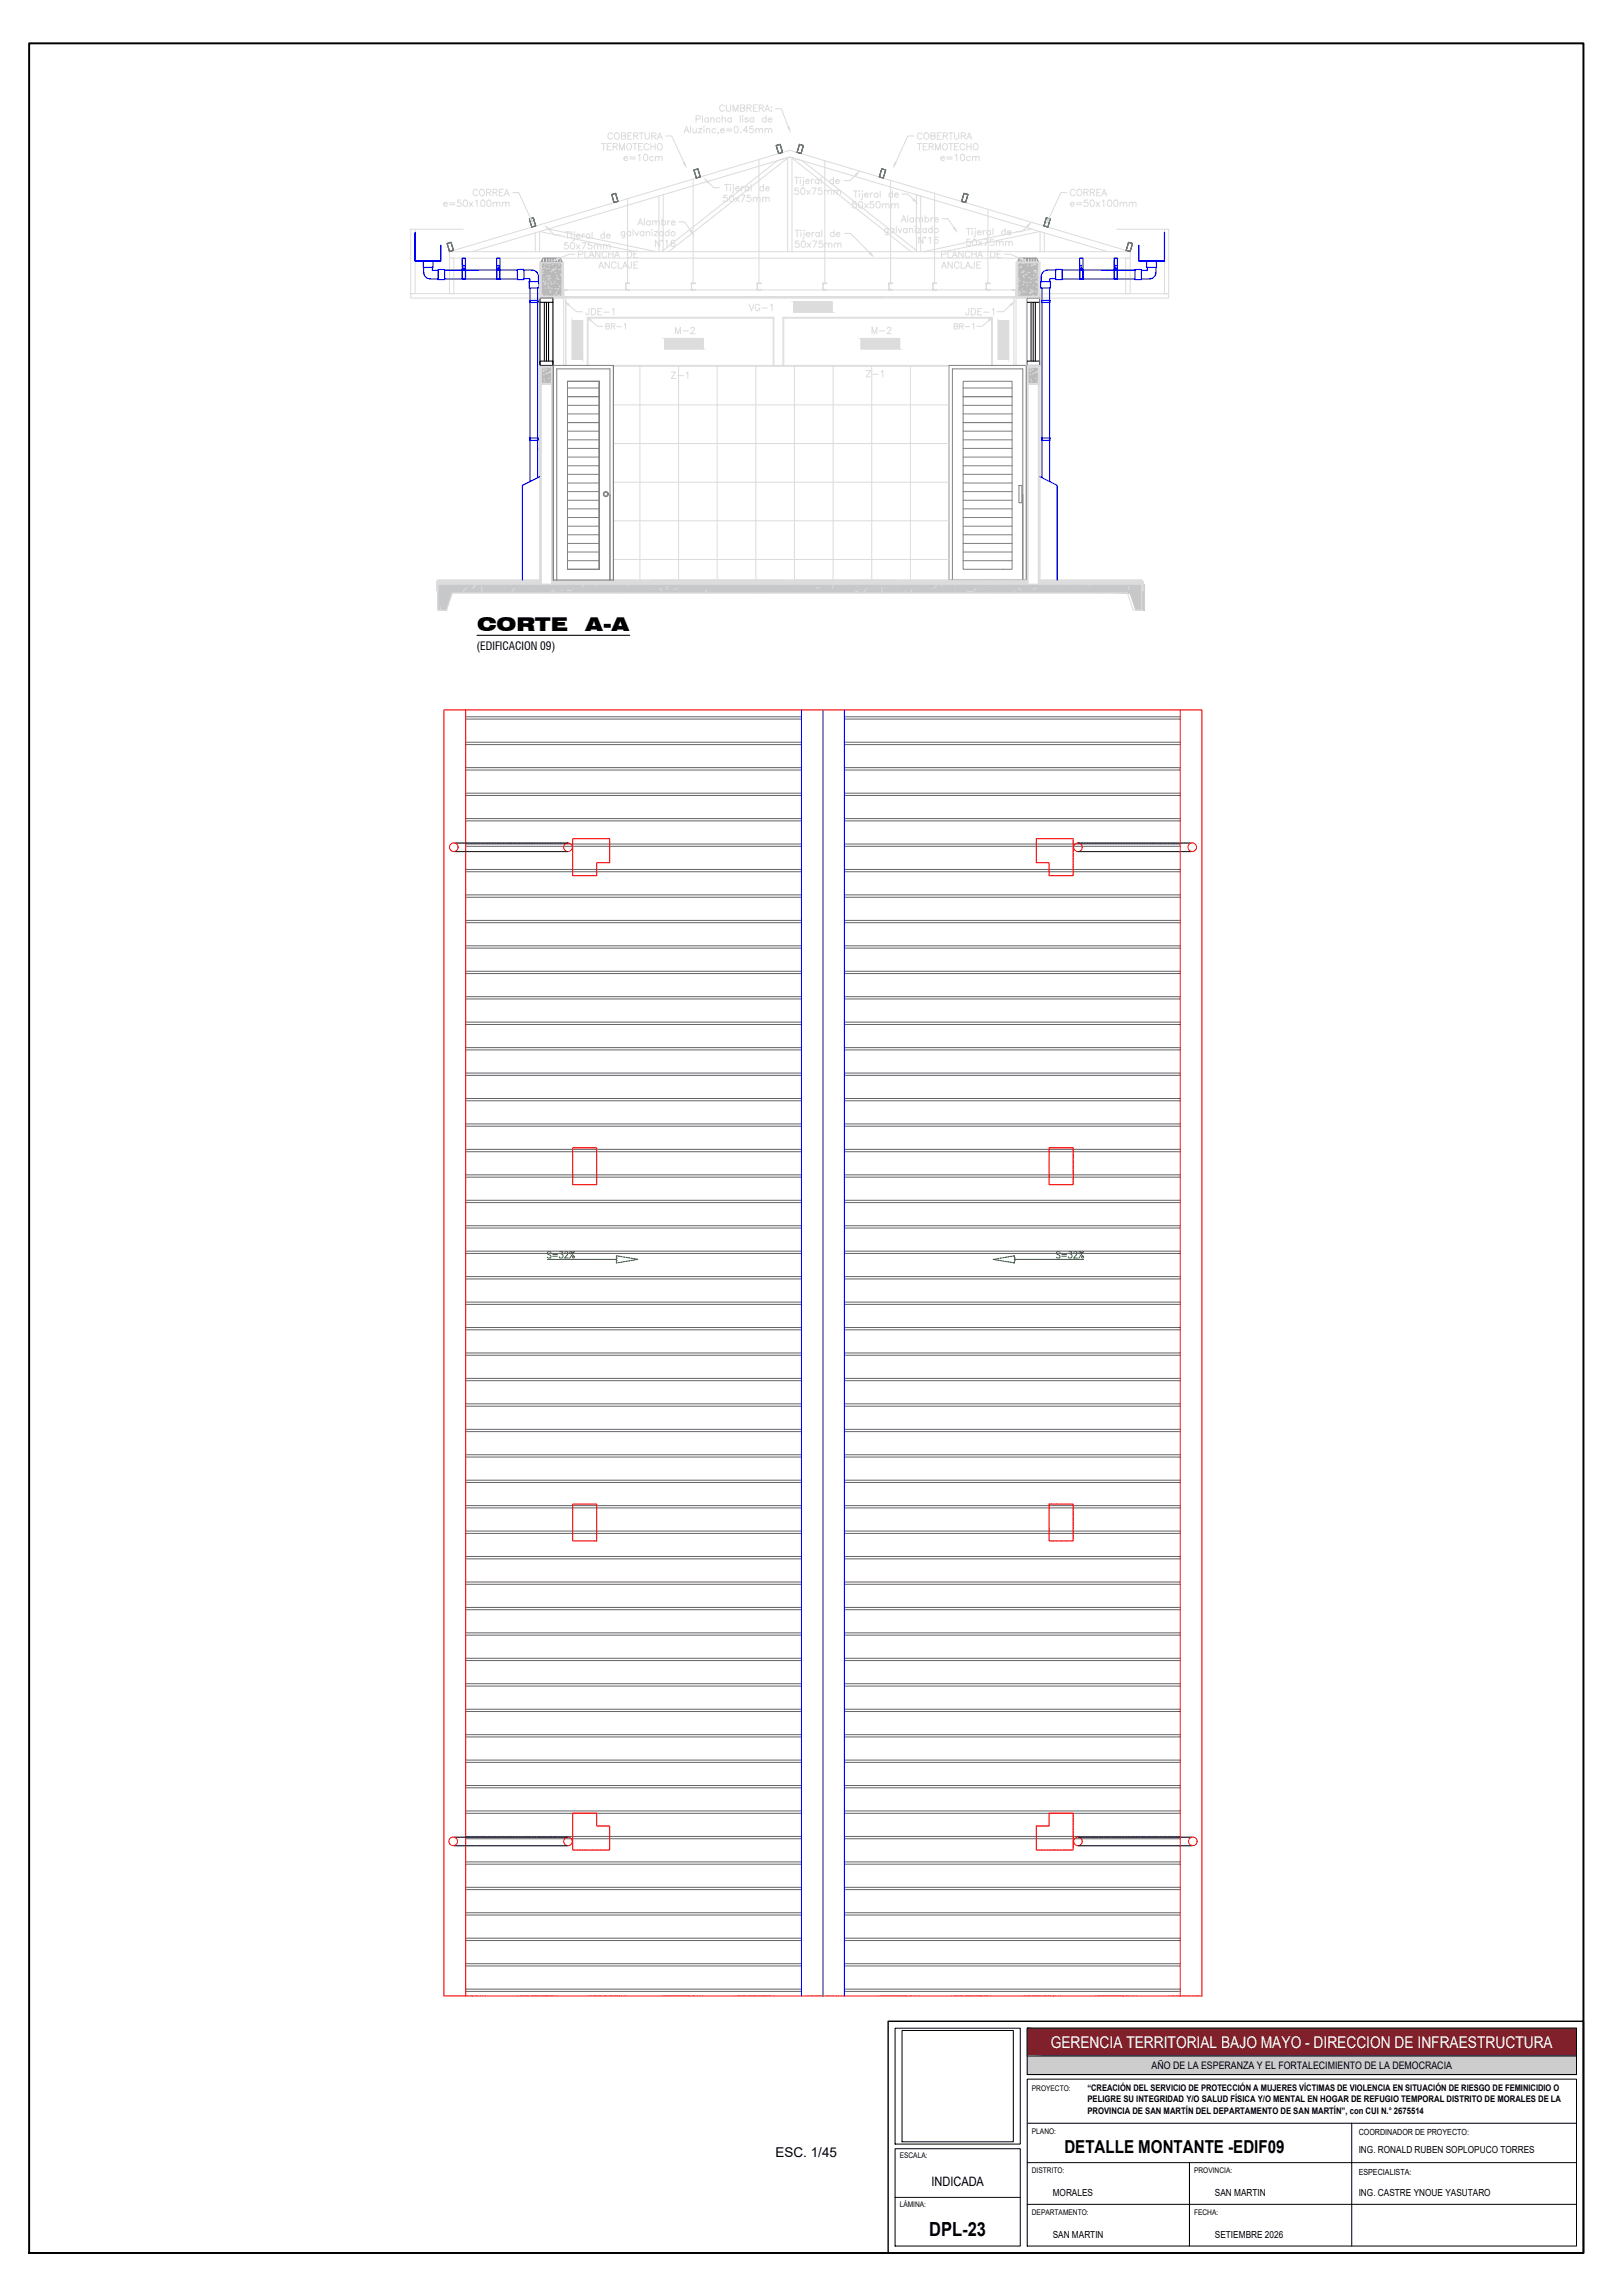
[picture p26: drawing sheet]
<svg xmlns="http://www.w3.org/2000/svg" width="420mm" height="594mm" viewBox="0 0 420 594" stroke-linecap="round" stroke-linejoin="round" font-family="sans-serif">
<defs><g id="words">
<text font-size="5" x="240.6" y="578.7">DPL-23</text>
<g font-size="4.9">
<text x="123.5" y="163.3">CORTE</text>
<text x="151.6" y="163.3">A-A</text>
</g>
<text font-size="4.6" x="275.5" y="557.4">DETALLE MONTANTE -EDIF09</text>
<text font-size="4.2" fill="#fff" x="272" y="530.1">GERENCIA TERRITORIAL BAJO MAYO - DIRECCION DE INFRAESTRUCTURA</text>
<text font-size="3.5" x="200.8" y="558.2">ESC. 1/45</text>
<text font-size="3.4" x="241.1" y="565.8">INDICADA</text>
<text font-size="3" x="123.4" y="168.3">(EDIFICACION 09)</text>
<text font-size="2.7" x="298.1" y="535.5">AÑO DE LA ESPERANZA Y EL FORTALECIMIENTO DE LA DEMOCRACIA</text>
<g font-size="2.5">
<text x="351.7" y="557.4">ING. RONALD RUBEN SOPLOPUCO TORRES</text>
<text x="272.5" y="568.5">MORALES</text>
<text x="314.5" y="568.5">SAN MARTIN</text>
<text x="351.7" y="568.5">ING. CASTRE YNOUE YASUTARO</text>
<text x="272.5" y="579.3">SAN MARTIN</text>
<text x="314.5" y="579.3">SETIEMBRE 2026</text>
</g>
<g font-size="2.3">
<text x="281.5" y="541.2">“CREACIÓN DEL SERVICIO DE PROTECCIÓN A MUJERES VÍCTIMAS DE VIOLENCIA EN SITUACIÓN DE RIESGO DE FEMINICIDIO O</text>
<text x="281.5" y="544.2">PELIGRE SU INTEGRIDAD Y/O SALUD FÍSICA Y/O MENTAL EN HOGAR DE REFUGIO TEMPORAL DISTRITO DE MORALES DE LA</text>
<text x="281.5" y="547.2">PROVINCIA DE SAN MARTÍN DEL DEPARTAMENTO DE SAN MARTÍN”, con CUI N.° 2675514</text>
</g>
<g font-size="2.2">
<text x="351.7" y="552.6">COORDINADOR DE PROYECTO:</text>
<text x="351.7" y="563.1">ESPECIALISTA:</text>
</g>
<g font-size="2">
<text x="267.1" y="541.2">PROYECTO:</text>
<text x="267.1" y="552.3">PLANO:</text>
<text x="232.9" y="558.6">ESCALA:</text>
<text x="267.1" y="562.5">DISTRITO:</text>
<text x="309.1" y="562.5">PROVINCIA:</text>
<text x="232.9" y="571.2">LÁMINA:</text>
<text x="267.1" y="573.3">DEPARTAMENTO:</text>
<text x="309.1" y="573.3">FECHA:</text>
</g>
</g></defs>
<g fill="#c7c8ca" stroke="#c7c8ca" stroke-width=".26">
<path d="M113.4 151.3l182.8 2.2v-2.2zM113.4 151.3l182.8 2.2h-182.8z"/>
<path d="M292.5 153.5l3.7 4.4v-4.4zM292.5 153.5l3.7 4.4h-2.2z"/>
<path d="M113.4 153.5l2.2 4.4 1.5-4.4zM113.4 153.5l2.2 4.4h-2.2z"/>
</g>
<g fill="none" stroke="#dcdcdc" stroke-width=".26">
<path d="M155.7 37.1h1.1M156.3 37.1v1.7M157.2 38h.6M158.2 37.1h-1v1.7h1M158.6 34.8a.61 .61 0 0 0-.7-.4 .61 .61 0 0 0-.5 .6v.4a.61 .61 0 0 0 .5 .7 .61 .61 0 0 0 .7-.5M158.7 38l1-.1 .1-.4-.4-.4h-.7v1.7M159.2 34.6l.2-.1a.78 .78 0 0 1 .9 .7 .78 .78 0 0 1-.9 .8l-.3-.6zM159.3 38l.5 .8M160.4 38.8v-1.7l.6 1.7 .7-1.7v1.7M160.9 35.2l.9-.1 .1-.6-1-.1v1.6l1-.1v-.6l-.3-.1M162.5 37.2a.78 .78 0 0 1 1 .8 .78 .78 0 0 1-1 .7l-.3-.5 .1-.7zM162.5 35.2h.7"/>
<path d="M163.6 34.4h-1.1v1.6h1.1M163.8 37.1h1.1M164 35.2l1-.1 .1-.6-1.1-.1v1.6M164.4 37.1v1.7M164.6 35.2l.5 .8M165.3 38h.7M165.5 34.4h1.1M166 34.4v1.6M166.4 37.1h-1.1v1.7h1.1M167 34.4l.1 1.4 .4 .2 .5-.2 .1-1.4M167.9 37.5a.62 .62 0 0 0-.7-.4 .62 .62 0 0 0-.5 .7v.4a.62 .62 0 0 0 .5 .6 .62 .62 0 0 0 .7-.4M168.5 38h1.1"/>
<path d="M168.5 37.1v1.7M168.7 35.2l1-.1 .1-.4-.4-.3h-.7v1.6M169.3 35.2l.5 .8M169.6 37.1v1.7M170.2 36l.6-1.6 .6 1.6M170.4 35.5h.8M170.5 37.2a.78 .78 0 0 1 1 .8 .78 .78 0 0 1-1 .7l-.3-.5v-.7zM172.4 35.2h1.5l3.2 7M177.1 34.4l.6-1.7 .7 1.7M177.3 33.8h.8M178.8 32.7v1.7M179.4 33.3l.1 1 .4 .1 .4-.3"/>
<path d="M180.2 30.8l1-.1 .1-.2-.1-.5-1-.1v1.7M180.3 33.3v1.1M180.8 33.3h.9l-.9 1.1h.9M181.8 29.9v1.7M182.2 32.8h.1zM182.3 33.4v1M182.9 33.6l.4-.3 .4 .1 .1 1M182.9 33.3v1.1M183.4 30.7a.53 .53 0 0 0-.8 0 .53 .53 0 0 0 0 .7 .53 .53 0 0 0 .8 0M183.4 30.5v1.1M184 30.8l.4-.3 .4 .1 .1 1M184 30.5v1.1"/>
<path d="M185.3 33.5a.53 .53 0 0 0-.8-.1 .53 .53 0 0 0 0 .8 .53 .53 0 0 0 .8-.1M186 34.3h-.2h.2l-.2 .4M186.4 30.7a.53 .53 0 0 0-.8 0 .53 .53 0 0 0 0 .7 .53 .53 0 0 0 .8 0M186.5 33.7h1a.54 .54 0 0 0-.7-.3 .54 .54 0 0 0-.3 .8 .54 .54 0 0 0 .8 .1l.2-.2M186.9 30.8l.4-.3 .4 .1 .1 1M186.9 29.9v1.7M187.5 27.6a.62 .62 0 0 0-.7-.4 .62 .62 0 0 0-.5 .6v.4a.62 .62 0 0 0 .5 .6 .62 .62 0 0 0 .7-.4M188.1 27.2v1.1l.4 .5 .6-.2 .1-1.4M188.1 33.4h1.4M188.1 33.9h1.4M189.3 30.7a.53 .53 0 0 0-.8 0 .53 .53 0 0 0 0 .7 .53 .53 0 0 0 .8 0M189.3 30.5v1.1"/>
<path d="M189.8 28.8v-1.6l.6 1.6 .7-1.6v1.6M190.3 32.8l.4-.1a.96 .96 0 0 1 0 1.7h-.2a1.07 1.07 0 0 1-.2-1.6zM191.6 29.9v1.7M191.7 28l.9-.1 .2-.4-.4-.3h-.7v1.6l1-.1 .1-.4-.4-.3M191.7 34.3h.2zM192.2 30h.1zM192.3 30.6v1M193.4 28l.9-.1 .2-.4-.4-.3h-.7v1.6M193.6 33.8h-1.2l.8-1.1v1.7M193.7 30.7l-.3-.2-.5 .1v.3l.7 .2 .1 .3-.3 .2-.6-.2M193.9 28l.6 .8M195 32.7h-.8l-.1 .7a.59 .59 0 0 1 .9 0 .59 .59 0 0 1-.1 .9 .59 .59 0 0 1-.9-.2"/>
<path d="M195 28h.7M195.1 30.7a.53 .53 0 0 0-.8 0 .53 .53 0 0 0 0 .7 .53 .53 0 0 0 .8 0M195.1 30.5v1.1M195.7 33.6l.4-.3 .4 .1v1M195.7 33.3v1.1M196.1 27.2h-1.1v1.6h1.1M196.5 28l1-.1 .2-.4-.4-.3h-.8v1.6M196.5 33.6l.4-.3 .4 .1 .1 1M197.1 28l.6 .8M198 28.8l.6-1.6 .6 1.6M198 33.6l.4-.3 .4 .1 .1 1M198 33.3v1.1"/>
<path d="M198.2 28.3h.8M198.3 30.7a.53 .53 0 0 0-.8 0 .53 .53 0 0 0 0 .7 .53 .53 0 0 0 .8 0M198.3 29.9v1.7M198.8 31h1a.54 .54 0 0 0-.6-.5 .54 .54 0 0 0-.5 .6 .54 .54 0 0 0 .5 .5l.6-.2M198.9 33.6l.4-.3 .4 .1 .1 1M199.6 27.8h.2zM199.6 28.7h.2zM200.7 28.2h1.6l1.8 4.7M206.3 39.5l-1.8-.6-88.2 26.3M207.4 39.8l20.2 6M236.6 35.2h-1.6l-3.2 7M237.5 37.1h1.1"/>
<path d="M238 37.1v1.7M238.7 34.8a.61 .61 0 0 0-.7-.4 .61 .61 0 0 0-.5 .6v.4a.61 .61 0 0 0 .5 .6 .61 .61 0 0 0 .7-.4M239 38h.6M239.3 34.6l.2-.1a.78 .78 0 0 1 1 .7 .78 .78 0 0 1-1 .8l-.3-.6zM240 37.1h-1v1.7h1M240.5 38l1-.1 .1-.4-.4-.4h-.7v1.7M241 35.2l.9-.1 .2-.4-.4-.3h-.7v1.6l1-.1 .1-.4-.4-.3M241.1 38l.5 .8M242.2 38.8v-1.7l.6 1.7 .6-1.7v1.7M242.7 35.2h.6M243.7 34.4h-1v1.6h1M244.2 35.2l.9-.1 .2-.4-.4-.3h-.7v1.6"/>
<path d="M244.3 37.2a.78 .78 0 0 1 1 .8 .78 .78 0 0 1-1 .7l-.3-.5 .1-.7zM244.7 35.2l.6 .8M245.6 34.4h1.1M245.6 37.1h1.1M246.2 34.4v1.6M246.2 37.1v1.7M247.1 34.4v1.2l.5 .4 .5-.2 .1-1.4M247.1 38h.6M248.1 37.1h-1v1.7h1M248.8 35.2l1-.1 .2-.4-.4-.3h-.8v1.6M249.4 35.2l.6 .8M249.7 37.5a.62 .62 0 0 0-.7-.4 .62 .62 0 0 0-.5 .7v.4a.62 .62 0 0 0 .5 .6 .62 .62 0 0 0 .7-.4"/>
<path d="M250.3 36l.6-1.6 .7 1.6M250.3 38h1.1M250.3 37.1v1.7M250.5 35.5h.8M251.4 37.1v1.7M252.3 37.2a.78 .78 0 0 1 .9 .8 .78 .78 0 0 1-.9 .7l-.4-.5zM106.3 59.4h1.2v16.6h-1.2zM107.5 59.4h12.4M114.8 52.8h1a.54 .54 0 0 0-.6-.4 .54 .54 0 0 0-.5 .5 .54 .54 0 0 0 .5 .5l.6-.2M116.3 52.5h1.5M116.3 53h1.5M119.3 51.8h-.8l-.1 .7a.58 .58 0 0 1 .9 0 .58 .58 0 0 1-.1 .9 .58 .58 0 0 1-.9-.3"/>
<path d="M120.1 51.9a.55 .55 0 0 1 .9 .2v.4a.74 .74 0 0 1-.4 .9h-.2a1.08 1.08 0 0 1-.3-1.5zM121.5 52.3l.9 1.1M122.4 52.3l-.9 1.1M123.1 52.1l.4-.3v1.6M123.6 49.4a.61 .61 0 0 0-.7-.4 .61 .61 0 0 0-.4 .6v.4a.61 .61 0 0 0 .4 .7 .61 .61 0 0 0 .7-.4M124.3 49.2l.1-.1a.78 .78 0 0 1 1 .7 .78 .78 0 0 1-1 .8l-.3-.6zM124.7 51.9a.52 .52 0 0 1 .8 .2v.4a.72 .72 0 0 1-.6 .9 1.08 1.08 0 0 1-.2-1.5zM125.9 49.8l1-.1 .1-.5-1.1-.2v1.7M126.3 51.9a.52 .52 0 0 1 .7 .2l.1 .4a.72 .72 0 0 1-.6 .9 1.08 1.08 0 0 1-.2-1.5zM126.5 49.8l.5 .9M127.6 49.8l1-.1 .1-.4-.4-.3h-.7v1.7M127.7 52.7l.4-.4 .4 .1 .1 1"/>
<path d="M127.7 52.3v1.1M128.2 49.8l.5 .9M128.6 52.7l.4-.4 .4 .1v1M129.3 49.8h.6M130.1 52.7l.4-.4 .4 .1v1M130.1 52.3v1.1M130.3 49h-1v1.7h1M130.5 50.7l.7-1.7 .6 1.7M130.8 50.1h.8M130.9 52.7l.4-.4 .4 .1 .1 1M132.8 49.8h1.5l3.2 7M139.7 59.9v5.3"/>
<path d="M139.7 59.9l24.8 5.3M142 59.3l27.9 5.9M142.1 59.4l1.5 1.5h1.5M161.5 41h1a.54 .54 0 0 0-.6-.5 .54 .54 0 0 0-.5 .6 .54 .54 0 0 0 .5 .5l.6-.2M161.7 59.9v1.5l-.3 .2-.4-.1M162.5 51.4v21.9M163 40.6h1.5M163 41.1h1.5M163.2 59.9v1.1M163.9 59.4v1.6M164.4 59.9l.4 1.1 .5-1.1M165.1 58.3l.7-1.7 .6 1.7"/>
<path d="M165.2 40.2l.4-.3v1.7M165.4 57.7h.8M166.7 59.9v1.1M166.8 40a.55 .55 0 0 1 .8 .2l.1 .4a.74 .74 0 0 1-.5 1h-.1a1.08 1.08 0 0 1-.3-1.6zM166.8 56.6v1.7M167.3 59.9v1.1M168.3 57.4a.53 .53 0 0 0-.8-.1 .53 .53 0 0 0 0 .8 .53 .53 0 0 0 .8-.1M168.3 57.2v1.1M168.7 59.5h.2zM169 57.5l.4-.3h.4v1.1M169 57.2v1.1M169.1 40.7a.53 .53 0 0 0-.8-.1 .53 .53 0 0 0 0 .8 .53 .53 0 0 0 .8 0"/>
<path d="M169.4 59.9h.8l-.8 1.1h.8M169.7 40.8l.4-.3 .4 .1v1M169.7 40.5v1.1M169.8 57.5l.4-.3h.4l.1 1.1M170.5 40.8l.4-.3 .5 .1v1M170.6 50.7v14.5M171.4 57.4a.53 .53 0 0 1 .7-.1 .53 .53 0 0 1 0 .8 .53 .53 0 0 1-.7-.1M171.4 56.6v1.7M171.7 50.4v14.8M172.9 57.2v1.1M173.2 59.4v1.6M173.5 57.2h-.4l-.2 .4"/>
<path d="M173.8 57.6h1a.54 .54 0 0 0-.6-.4 .54 .54 0 0 0-.5 .5 .54 .54 0 0 0 .5 .6l.6-.3M175.7 57.4h1.5l1.6 2.4M179.4 46.4v26.9M183.3 47.1l1.5 1.5h1.5M187.6 47.8h1.1M188.1 47.8v1.6M188.2 50.5h-.8l-.1 .7a.59 .59 0 0 1 .9 0 .59 .59 0 0 1-.1 .9 .59 .59 0 0 1-.9-.2M189.1 47.8v.1zM189.1 50.6a.52 .52 0 0 1 .8 .2v.4a.72 .72 0 0 1-.6 1 1.08 1.08 0 0 1-.2-1.6zM189.1 48.4v1M189.9 47.8v.1zM189.9 48.4v1.3l-.1 .2-.3 .1"/>
<path d="M190.4 48.8h1a.54 .54 0 0 0-.6-.4 .54 .54 0 0 0-.5 .5 .54 .54 0 0 0 .5 .5l.6-.2M190.4 51.1l.9 1.1M191.3 51.1l-.9 1.1M191.8 50.5h1.1l-.8 1.7M191.9 48.3v1.1M192.6 48.3l-.4 .1-.3 .4M193.8 48.6a.53 .53 0 0 0-.8-.1 .53 .53 0 0 0 0 .8 .53 .53 0 0 0 .8-.1M193.8 48.3v1.1M194.3 50.5h-.8l-.1 .7a.59 .59 0 0 1 .9 0 .59 .59 0 0 1-.1 .9 .59 .59 0 0 1-.9-.2M194.5 47.8v1.6M195 51.4l.4-.3 .4 .1 .1 1M195 51.1v1.1"/>
<path d="M195.9 51.4l.4-.3 .4 .1 .1 1M196.5 41.3v32M197.4 51.4l.4-.3 .4 .1 .1 1M197.4 51.1v1.1M197.6 48.6a.53 .53 0 0 0-.7-.1 .53 .53 0 0 0 0 .8 .53 .53 0 0 0 .7-.1M197.6 47.8v1.6M198.2 48.8h.9a.54 .54 0 0 0-.8-.4 .54 .54 0 0 0 .1 .9l.4 .1 .3-.2M198.3 51.4l.4-.3 .4 .1v1M204.8 40.7l2.9 .9 29.5 23.2M205 40.9l30.8 24.3M205.7 45.9h1.1M205.8 59.6h1.1"/>
<path d="M206.2 45.9v1.7M206.4 59.6v1.7M206.6 48.7h-.7l-.1 .7a.59 .59 0 0 1 .9 0 .59 .59 0 0 1-.2 .9 .59 .59 0 0 1-.8-.3M207.2 45.9v.2zM207.2 46.5v1.1M207.3 59.6v.2zM207.5 48.7a.55 .55 0 0 1 .8 .3l.1 .4a.72 .72 0 0 1-.6 .9 1.06 1.06 0 0 1-.3-1.6zM208 45.9v.2zM208 46.5v1.3l-.1 .2-.3 .1M208.1 59.6v.2zM208.5 46.9h1a.54 .54 0 0 0-.9-.4 .54 .54 0 0 0 .2 1l.4 .1 .3-.3M208.9 49.2l.8 1.1"/>
<path d="M209.7 49.2l-.8 1.1M210 46.4v1.2M210.2 48.7h1.1l-.8 1.6M210.7 46.4l-.4 .1-.3 .4M211.9 46.7a.53 .53 0 0 0-.7-.1 .53 .53 0 0 0 0 .8 .53 .53 0 0 0 .7-.1M211.9 46.4v1.2M212.6 45.9v1.7M212.7 59.6v1.7M212.8 48.7h-.9v.7a.58 .58 0 0 1 .9 0 .58 .58 0 0 1-.2 .9 .58 .58 0 0 1-.8-.3M213.5 49.6l.4-.4 .4 .1v1M213.5 49.2v1.1M213.5 41.6v31.7"/>
<path d="M214.3 49.6l.4-.4 .4 .1 .1 1M215.8 46.7a.53 .53 0 0 0-.8-.1 .53 .53 0 0 0 0 .8 .53 .53 0 0 0 .8-.1M215.8 45.9v1.7M215.8 49.6l.4-.4 .4 .1 .1 1M215.8 49.2v1.1M215.9 59.6v1.7M216.3 46.9h1a.54 .54 0 0 0-.6-.4 .54 .54 0 0 0-.5 .5 .54 .54 0 0 0 .5 .6l.6-.3M216.7 49.6l.4-.4 .4 .1 .1 1M221 49.4h1.1M221.5 49.4v1.7M221.5 45.3l-1.4 1.4h-1.6M221.6 52.2h-.8l-.1 .7a.58 .58 0 0 1 .9 0 .58 .58 0 0 1-.1 .9 .58 .58 0 0 1-.9-.3"/>
<path d="M222.5 49.4v.2zM222.5 52.3a.55 .55 0 0 1 .8 .2v.4a.74 .74 0 0 1-.4 .9h-.2a1.08 1.08 0 0 1-.2-1.5zM222.5 50v1.1M223.2 49.5h.1zM223.3 50v1.3l-.1 .2-.3 .1M223.8 50.4h1a.54 .54 0 0 0-.9-.3 .54 .54 0 0 0 .2 .9l.4 .1 .3-.3M223.8 52.7l.9 1.1M224.7 52.7l-.9 1.1M225.3 50v1.1M226 50h-.4l-.3 .4M226.1 52.2h-.8l-.1 .7a.59 .59 0 0 1 .9 0 .59 .59 0 0 1-.1 .8 .59 .59 0 0 1-.8-.2M227 52.3a.52 .52 0 0 1 .8 .2l.1 .4a.72 .72 0 0 1-.7 .9 1.08 1.08 0 0 1-.2-1.5z"/>
<path d="M227.2 50.2a.53 .53 0 0 0-.8-.1 .53 .53 0 0 0 0 .8 .53 .53 0 0 0 .8-.1M227.2 50v1.1M227.9 49.4v1.7M228.4 53.1l.4-.4 .4 .1 .1 1M228.4 52.7v1.1M228.7 46.1l20.2 6.1M229.3 53.1l.4-.4 .4 .1 .1 1M229.9 59.1l-.1 1.5-.6 .1M229.9 59.4a.53 .53 0 0 0-.8-.1 .53 .53 0 0 0 0 .8 .53 .53 0 0 0 .8-.1M230.6 46.7v26.6M230.8 53.1l.4-.4 .4 .1 .1 1M230.8 52.7v1.1"/>
<path d="M231 50.2a.53 .53 0 0 0-.7-.1 .53 .53 0 0 0 0 .8 .53 .53 0 0 0 .7-.1M231 49.4v1.7M231.4 59.4a.53 .53 0 0 0-.8-.1 .53 .53 0 0 0 0 .8 .53 .53 0 0 0 .8-.1M231.4 59.1v1.1M231.6 50.4h.9a.53 .53 0 0 0-.8-.3 .53 .53 0 0 0 .1 .9l.4 .1 .3-.3M231.7 53.1l.4-.4 .4 .1v1M232 58.6v1.6M232.5 59.1l.5 1.1 .5-1.1M233.3 57.5l.6-1.7 .7 1.7M233.5 50.2h1.5l1.5 1.5M233.5 56.9h.8M234.8 59.4a.53 .53 0 0 0-.8-.1 .53 .53 0 0 0 0 .8 .53 .53 0 0 0 .8-.1"/>
<path d="M234.8 59.1v1.1M235 55.8v1.7M235.4 59.4l.4-.3 .4 .1 .1 1M235.4 59.1v1.1M236.5 56.6a.53 .53 0 0 0-.8-.1 .53 .53 0 0 0 0 .8 .53 .53 0 0 0 .8-.1M236.5 56.3v1.2M236.9 58.6v.1zM236.9 59.2v1M237.1 56.7l.4-.4 .4 .1 .1 1.1M237.1 56.3v1.2M237.5 59.1h.9l-.9 1.1h.9M238 56.7l.4-.4 .4 .1 .1 1.1"/>
<path d="M239.5 56.6a.53 .53 0 0 1 .8-.1 .53 .53 0 0 1 0 .8 .53 .53 0 0 1-.8-.1M239.5 55.8v1.7M239.8 59.4a.53 .53 0 0 0-.8-.1 .53 .53 0 0 0 0 .8 .53 .53 0 0 0 .8-.1M239.8 59.1v1.1M241 56.3v1.2M241.3 59.4a.53 .53 0 0 0-.8-.1 .53 .53 0 0 0 0 .8 .53 .53 0 0 0 .8-.1M241.3 58.6v1.6M241.6 56.3l-.4 .1-.2 .4M241.9 49.9v23.4M242 56.8h.9a.54 .54 0 0 0-.6-.4 .54 .54 0 0 0-.4 .5 .54 .54 0 0 0 .4 .6l.6-.3M243.6 41h.9a.53 .53 0 0 0-.6-.5 .53 .53 0 0 0-.5 .6 .53 .53 0 0 0 .6 .5l.5-.2M243.8 56.6h1.6l1.6 2.3"/>
<path d="M245.1 40.6h1.4M245.1 41.1h1.4M247.3 40.2l.4-.3v1.7M248.9 40l.2-.1a.87 .87 0 0 1 .7 .9 .87 .87 0 0 1-.7 .8 1.04 1.04 0 0 1-.2-1.6zM250 52.5l20.2 6M250.2 59.1h1.1M250.7 59.1v1.7M251.2 40.7a.53 .53 0 0 0-.8-.1 .53 .53 0 0 0 0 .8 .53 .53 0 0 0 .8 0M251.6 59.2h.1zM251.7 59.8v1M251.7 40.8l.4-.3 .4 .1 .1 1M251.7 40.5v1.1"/>
<path d="M252.4 59.2h.1zM252.5 59.8v1.2l-.1 .3-.3 .1M252.6 40.8l.4-.3 .4 .1 .1 1M254.5 59.7v1.1M255.2 59.7l-.5 .1-.2 .4M255.8 54.2v19.1M256.4 59.9a.53 .53 0 0 0-.8-.1 .53 .53 0 0 0 0 .8 .53 .53 0 0 0 .8 0M256.4 59.7v1.1M257.1 59.1v1.7M260.2 59.9a.53 .53 0 0 0-.8-.1 .53 .53 0 0 0 0 .8 .53 .53 0 0 0 .8 0M260.2 59.1v1.7M266 58.5l-1.5 1.5h-1.5"/>
<path d="M267 59.3l-27.9 5.9M271.3 58.8l20.2 6M276.2 49.8h-1.6l-3.2 7M277.1 52.8h1a.53 .53 0 0 0-.6-.4 .53 .53 0 0 0-.5 .5 .53 .53 0 0 0 .5 .5l.6-.2M278.3 49.4a.62 .62 0 0 0-.7-.4 .62 .62 0 0 0-.5 .6v.4a.62 .62 0 0 0 .5 .7 .62 .62 0 0 0 .7-.4M278.6 52.5h1.4M278.6 53h1.4M279.1 49.1a.78 .78 0 0 1 1 .7 .78 .78 0 0 1-1 .8l-.3-.6zM280.6 49.8l.9-.1 .2-.4-.4-.3h-.7v1.7M281.2 49.8l.5 .9M281.5 51.8h-.7l-.1 .7a.59 .59 0 0 1 .9 0 .59 .59 0 0 1-.1 .9 .59 .59 0 0 1-.9-.3M282.3 49.8l.9-.1 .2-.4-.4-.3h-.7v1.7"/>
<path d="M282.4 51.9l.3-.1a.87 .87 0 0 1 .6 .8 .87 .87 0 0 1-.6 .8 1.04 1.04 0 0 1-.3-1.5zM282.8 49.8l.6 .9M283.8 52.3l.9 1.1M283.9 49.8h.7M284.7 52.3l-.9 1.1M285 49h-1.1v1.7h1.1M285.2 50.7l.6-1.7 .7 1.7M285.4 52.1l.4-.3v1.6M285.4 50.1h.8M286.9 51.9a.55 .55 0 0 1 .8 .2l.1 .4a.72 .72 0 0 1-.6 .9 1.06 1.06 0 0 1-.3-1.5zM288.5 51.9a.55 .55 0 0 1 .8 .2l.1 .4a.72 .72 0 0 1-.6 .9 1.06 1.06 0 0 1-.3-1.5zM289.1 59.4h12.3"/>
<path d="M290 52.7l.4-.4 .4 .1v1M290 52.3v1.1M290.8 52.7l.4-.4 .4 .1 .1 1M292.3 52.7l.4-.4 .4 .1 .1 1M292.3 52.3v1.1M293.2 52.7l.4-.4 .4 .1 .1 1M301.5 59.4h1.1v16.6h-1.1zM106.3 76h33.4v1.2h-33.4zM116.4 65.2h176.2v1.6h-176.2zM116.4 66.8h1.1v9.2h-1.1zM122.2 65.2l82.3-24.6 82.2 24.6M138.6 60.3v4.9"/>
<path d="M140.1 70.4l-.1 .1M140.3 70.8h.1M140.4 69.4h.1M140.4 76.2l-.1 .3M140.4 76.5h.1M140.4 67.9l-.2 .2M140.4 70.1l.3 .1M140.7 72.6v.3M140.7 72h.1M140.8 73.7h.1M140.9 73.1l.4 .4M141 69.1v.3"/>
<path d="M141.1 74.6h.1M141.1 68.4h.1M141.2 72.7l.2 .4M141.3 76.6h.1M141.4 69.6h.1M141.5 71.5h.1M141.5 76.6v.2M141.7 76.7h.1M141.8 73.4h.1M141.8 67.9l.3 .3M141.8 74h.1M141.9 71.4h.1"/>
<path d="M141.9 74.6h.1M141.9 72.5h.1M142 74.3l.3 .1M142 69.5h.1M142 72.1l-.2 .2M142 68.7h.1M142.4 72.1h.1M142.4 75.6h.1M142.4 71.3l-.1 .4M142.4 75.4h.1M142.5 73h.1M142.6 73.4l.3 .3"/>
<path d="M142.6 70.3h.1M142.7 74.6h.1M142.9 69.9l.3 .2M142.9 68.5h.1M143.1 69.7h.1M143.2 69.8l.1 .3M143.2 77.2v22.2h-.3M143.5 72.8h.1M143.5 73.3l-.3 .1M143.6 76.2l-.1 .3M143.7 69.6h.1M143.7 70.6h.1"/>
<path d="M143.7 74.7h.1M143.8 69.8h-.3M143.9 75.9h.1M144 72.1h.1M144 69.1l-.1 .2M144 71.3l.3 .1M144.1 75.5v.3M144.2 73.5h.1M144.3 75h.1M144.4 74.7h.1M144.4 71.9v.3M144.4 72.4h.1"/>
<path d="M144.6 69.7h.1M144.7 76.4h.1M144.7 68.4v.3M144.7 76.5h-.5M144.8 74l.2 .3M144.9 69.7h.1M145 71h.1M145.3 69.6h.1M145.4 74.1h.1M145.5 71.2h-.4M145.6 73.3l-.2 .2M145.6 76.8h117.4"/>
<path d="M145.9 75.1h1h-1v1.8h1h-1zM145.9 77.2h-6.2v-9.3h6.2v26.7M145.9 76.9h117.1M146.4 60h1.1M146.5 77.2v17.4M146.9 75.1h116.1M146.9 60v1.7M147 62.8h-.8l-.1 .7a.59 .59 0 0 1 .9 0 .59 .59 0 0 1-.1 .9 .59 .59 0 0 1-.8-.3M147.2 78.9l2 1.8h1.5M147.9 60v.2zM147.9 62.9l.2-.1a.85 .85 0 0 1 .7 .8 .85 .85 0 0 1-.7 .9 1.06 1.06 0 0 1-.2-1.6zM147.9 60.6v1.1"/>
<path d="M148.7 60v.2zM148.7 60.6v1.3l-.1 .3h-.3M148.8 65.8h-1.5l-2.9 1.2M149.2 61h1a.54 .54 0 0 0-.6-.4 .54 .54 0 0 0-.5 .6 .54 .54 0 0 0 .5 .5l.6-.3M149.2 63.4l.9 1.1M149.7 65.9l1-.1 .1-.6-1.1-.2v1.7M150.1 63.4l-.9 1.1M150.6 62.8h1.1l-.8 1.7M150.7 60.6v1.1M151.4 60.6h-.4l-.3 .4M151.4 65v1.7h1M152.5 79.9l-.1 1.5h-.6l-.1-.4"/>
<path d="M152.5 66.7l.6-1.7 .7 1.7M152.6 60.8a.53 .53 0 0 0-.7-.1 .53 .53 0 0 0 0 .8 .53 .53 0 0 0 .7-.1M152.6 60.6v1.1M152.7 66.1h.9M153.1 79.9h.6a.87 .87 0 0 1 .5 .8 .87 .87 0 0 1-.5 .8h-.6zM153.1 62.8h-.8v.7a.58 .58 0 0 1 .8 0 .58 .58 0 0 1-.1 .9 .58 .58 0 0 1-.8-.3M153.3 60v1.7M153.8 63.7l.4-.3h.4l.1 1.1M153.8 63.4v1.1M154.7 63.7l.4-.3h.4l.1 1.1M155 69.4l.6-1.6 .6 1.6M155.2 68.9h.8"/>
<path d="M155.3 65v1.7l-1.1-1.7v1.7M155.8 79.9h-1v1.6h1M156.2 63.7l.4-.3h.4l.1 1.1M156.2 63.4v1.1M156.4 60.8a.53 .53 0 0 0-.7-.1 .53 .53 0 0 0 0 .8 .53 .53 0 0 0 .7-.1M156.4 60v1.7M157 61h1a.53 .53 0 0 0-.6-.4 .53 .53 0 0 0-.5 .6 .53 .53 0 0 0 .5 .5l.6-.3M157 65.4a.62 .62 0 0 0-.7-.4 .62 .62 0 0 0-.5 .6v.4a.62 .62 0 0 0 .5 .7 .62 .62 0 0 0 .7-.4M157.1 63.7l.4-.3h.4l.1 1.1M157.6 65.8h1.1M157.6 65v1.7M157.7 67.8v1.6l-1.1-1.6v1.6"/>
<path d="M158.7 65v1.7M159.1 66.7l.6-1.7 .7 1.7M159.3 66.1h.8M159.5 68.2a.61 .61 0 0 0-.7-.4 .61 .61 0 0 0-.5 .6v.4a.61 .61 0 0 0 .5 .7 .61 .61 0 0 0 .7-.5M160 67.8v1.6h1M161.2 69.4l.6-1.6 .6 1.6M161.4 68.9h.8M161.7 60.2a.53 .53 0 0 0-.7-.1 .53 .53 0 0 0 0 .8 .53 .53 0 0 0 .7-.1M162 73.4v.2M162 73.4v1.6M162 73.5h.1M162 73.6h.1"/>
<path d="M162 74.8h.1M162 73.5v1.3M162 74.8v.3M162 73.3l.9 .1-.9-.1M162 73.3v.1M162.4 65h.6a.9 .9 0 0 1 .6 .8 .9 .9 0 0 1-.6 .9h-.6zM162.9 74.9v.1zM162.9 73.4h.1M163 75l-.1 .1M163.2 60.2a.53 .53 0 0 0-.7-.1 .53 .53 0 0 0 0 .8 .53 .53 0 0 0 .7-.1M163.5 67.8l-.1 1.5-.3 .1h-.3l-.1-.5M164.1 65.8h.6"/>
<path d="M164.1 68.6h.6M165.1 65h-1v1.7h1M165.1 67.8h-1v1.6h1M166.7 60.2a.53 .53 0 0 0-.8-.1 .53 .53 0 0 0 0 .8 .53 .53 0 0 0 .8-.1M167.3 60.3l.4-.4 .4 .1 .1 1M168.8 60v1M170.8 62.2v1.6l-1.1-1.6v1.6M171.3 65.2l29.9-23.6 2.7-.8-30.8 24.4M171.7 60.2a.53 .53 0 0 0-.8-.1 .53 .53 0 0 0 0 .8 .53 .53 0 0 0 .8-.1M172.3 62.5l.4-.3v1.6M173.2 60.2a.53 .53 0 0 0-.8-.1 .53 .53 0 0 0 0 .8 .53 .53 0 0 0 .8-.1M174.7 62.4l-.1-.1a.52 .52 0 0 0-.8 .2l-.1 .4a.68 .68 0 0 0 .6 .9 .52 .52 0 0 0 .5-.5 .52 .52 0 0 0-.5-.5 .52 .52 0 0 0-.6 .5"/>
<path d="M179 73.5v.1M179 75v.1M179 73.4v.1M179 74.8v.2M179 75h.1M179 73.6h.1M179 74.8h.1M179 73.6v1.2M179.9 73.3l-.9 .1 .9-.1M179.9 73.3v.1M179.9 73.3l.1 .1M179.9 73.4h.1"/>
<path d="M179.9 75h.1M180 75l-.1 .1M193.9 78.8l.6 1.6 .7-1.6M196 73.4v.2M196 75h.1M196 73.5h.1M196 73.4v1.6M196 73.6h.1M196 74.8h.1M196 73.5l.1 .1M196 74.8l.1 .3M196.1 73.3l.9 .1h-1"/>
<path d="M196.1 73.3l-.1 .1M196.1 74.8h-.1M196.7 79.2a.62 .62 0 0 0-.7-.4 .62 .62 0 0 0-.5 .6v.4a.6 .6 0 0 0 .6 .6 .6 .6 0 0 0 .6-.6h-.4M197 74.9l-.1 .1zM197 73.4h.1M197 75l-.1 .1M197.3 79.7h1.4M199.5 79.1l.4-.3v1.6M203.9 65.2v-24.4l.6-.2 .5 .2v24.4M205.4 78.1h10v2.7h-10zM206.8 62.4h-.8l-.1 .7a.58 .58 0 0 1 .9 0 .58 .58 0 0 1-.1 .8 .58 .58 0 0 1-.9-.2M207.2 78.6h1.2"/>
<path d="M207.3 60.2v1.1M207.7 62.4h.4a.96 .96 0 0 1 0 1.6h-.2a1.07 1.07 0 0 1-.2-1.6zM207.8 78.6v1.7M208.1 60.2v1.3v.2l-.4 .1M208.7 60.6h.9a.54 .54 0 0 0-.5-.4 .54 .54 0 0 0-.5 .5 .54 .54 0 0 0 .5 .6l.5-.3M208.8 79.5l.9-.1 .1-.6-1-.2v1.7M209 62.9l.9 1.1M209.9 62.9l-.9 1.1M210.2 60.2v1.1M210.4 62.4h1.1l-.8 1.6M210.4 79.6h1.4M210.8 60.2h-.4l-.2 .4"/>
<path d="M212.1 60.4a.53 .53 0 0 0-.8-.1 .53 .53 0 0 0 0 .8 .53 .53 0 0 0 .8-.1M212.1 60.2v1.1M212.9 62.4h-.8l-.1 .7a.59 .59 0 0 1 .9-.1 .59 .59 0 0 1-.1 .9 .59 .59 0 0 1-.9-.2M213 73.5l.1 .1M213 75l.1 .1M213 73.4v.1M213 74.8v.2M213 75h.1M213 73.5h.1M213.1 73.3l.9 .1zM213.1 73.6h.1M213.1 74.8h.1"/>
<path d="M213.1 74.8h-.1M213.1 73.5v1.3M213.6 79.7h-1.2l.8-1.1v1.7M213.6 63.2l.4-.3 .4 .1 .1 1M213.6 62.9v1.1M214 73.4h.1M214 75h.1M214 75v.1M214.5 63.2l.4-.3 .4 .1 .1 1M215.9 60.4a.53 .53 0 0 0-.8-.1 .53 .53 0 0 0 0 .8 .53 .53 0 0 0 .8-.1M216 63.2l.4-.3 .4 .1 .1 1M216 62.9v1.1"/>
<path d="M216.5 60.6h.9a.53 .53 0 0 0-.6-.4 .53 .53 0 0 0-.4 .5 .53 .53 0 0 0 .5 .6l.5-.3M216.9 63.2l.4-.3 .4 .1v1M218.7 60.4h1.5l5 5M230.1 73.5v.1M230.1 75v.1M230.1 73.4v.1M230.1 74.8v.2M230.1 75h.1M230.1 73.5l.1 .1M230.1 73.6h.1M230.1 74.8h.1M230.1 73.6v1.2"/>
<path d="M230.2 74.8h-.1M231 73.4h.1M231.1 75h.1M231.1 75h-.1M231.1 73.4l-1-.1 1 .1M231.1 75l-.1 .1M237.2 65.2v-14.8l1.1 .3v14.5M238.9 61.3v1.7l-1.1-1.7v1.7M240.4 61.7l.4-.4v1.7M241.5 73.5v.1M241.5 75v.1M241.5 73.4v.1"/>
<path d="M241.5 74.8v.2M241.5 75h.1M241.5 73.3l1 .1zM241.5 73.6h.1M241.5 74.8h.1M241.5 73.6v1.2M242.4 73.4h.1M242.5 75h.1M242.5 75h-.1M242.5 75l-.1 .1M242.8 61.6l-.1-.2a.52 .52 0 0 0-.7 .3v1.1a.52 .52 0 0 0 .8 0 .52 .52 0 0 0-.2-.8 .52 .52 0 0 0-.7 .5M243.7 65.9l1-.1 .2-.2-.1-.4-1.1-.2v1.7"/>
<path d="M243.7 69.4l.7-1.6 .6 1.6M244 68.9h.8M244.4 65.2l24.8-5.3v5.3M245.4 65v1.7h1M246.5 66.7l.6-1.7 .7 1.7M246.5 67.8v1.6l-1.1-1.6v1.6M246.8 66.1h.8M248.3 68.2a.61 .61 0 0 0-.7-.4 .61 .61 0 0 0-.5 .6v.4a.61 .61 0 0 0 .5 .7 .61 .61 0 0 0 .7-.5M248.8 67.8v1.6h1M249.3 65v1.7l-1.1-1.7v1.7M249.9 69.4l.7-1.6 .6 1.6M250.2 68.9h.8"/>
<path d="M250.8 79.9l-.1 1.5h-.5l-.2-.4M251 65.4a.61 .61 0 0 0-.7-.4 .61 .61 0 0 0-.4 .6v.4a.61 .61 0 0 0 .4 .7 .61 .61 0 0 0 .7-.4M251.1 61.9h-.8l-.1 .7a.58 .58 0 0 1 .9 0 .58 .58 0 0 1-.1 .9 .58 .58 0 0 1-.8-.2M251.4 79.9h.6a.88 .88 0 0 1 .6 .8 .88 .88 0 0 1-.6 .8h-.6zM251.6 65v1.7M251.6 65.8h1.1M252 62a.55 .55 0 0 1 .8 .2v.4a.74 .74 0 0 1-.4 1h-.2a1.08 1.08 0 0 1-.2-1.6zM252.2 67.8v1.5l-.3 .1h-.3l-.2-.5M252.7 65v1.7M252.9 68.6h.6M253 60.2h1a.53 .53 0 0 0-.8-.4 .53 .53 0 0 0-.2 .8 .53 .53 0 0 0 .8 .1l.2-.1M253.1 66.7l.7-1.7 .6 1.7"/>
<path d="M253.3 62.5l.9 1.1M253.4 66.1h.7M253.9 67.8h-1v1.6h1M254.2 79.9h-1.1v1.6h1.1M254.2 62.5l-.9 1.1M254.7 61.9h1.1l-.8 1.7M255.3 73.5v.1M255.3 75v.1M255.3 73.4v.1M255.3 74.8v.2M255.3 75h.1M255.3 73.6h.1"/>
<path d="M255.3 74.8h.1M255.3 73.6v1.2M256.2 73.3l-.9 .1 .9-.1M256.2 73.3l.1 .1M256.3 75h-.1M256.3 73.4h.1M256.3 75h.1M256.3 75l-.1 .1M256.4 65h.6a.89 .89 0 0 1 .6 .8 .89 .89 0 0 1-.6 .9h-.6zM257.2 61.9h-.8l-.1 .7a.59 .59 0 0 1 .9 0 .59 .59 0 0 1-.1 .9 .59 .59 0 0 1-.8-.2M257.9 62.8l.4-.3h.4l.1 1.1M257.9 62.5v1.1"/>
<path d="M258.1 65.8h.6M258.8 62.8l.4-.3h.4l.1 1.1M259.2 65h-1.1v1.7h1.1M260.1 65.8h1.5l2.9 1.2M260.3 62.8l.4-.3h.4l.1 1.1M260.3 62.5v1.1M260.8 60.2h.9a.54 .54 0 0 0-.7-.4 .54 .54 0 0 0-.2 .8 .54 .54 0 0 0 .8 .1l.1-.1M261.2 62.8l.4-.3h.4l.1 1.1M261.7 78.9l-2 1.8h-1.5M262.1 75.1h.9v1.8h-.9h.9v-1.8zM262.5 77.2v17.4M263 77.2v17.4"/>
<path d="M263.4 72.9h.1M263.4 73h.1M263.4 72l.4 .4M263.4 69.2l.3 .2M263.5 73h.1M263.7 75.5h.1M263.7 76.2l-.3 .1M263.8 76.1l.3 .1M263.8 73.9l-.2 .2M264 75.9h.1M264 72.7h-.3M264.1 75.4l-.1 .5"/>
<path d="M264.2 68.9l.3 .1M264.2 69.3h.1M264.3 67.9h.1M264.4 69.1l-.4 .1M264.4 70.5h.1M264.6 74.8v.3M264.7 70.4h.1M264.8 75.5h.1M264.8 73.6h.1M264.8 68.2h.1M264.9 72.9h.1M264.9 70.1l-.1 .5"/>
<path d="M265 71.3l-.1 .3M265 70.2h.1M265 73h.1M265 71.6l.1 .3M265 75.5h.1M265.2 76.8h.1M265.2 67.9v.1M265.3 71.1h.1M265.4 75.6h.1M265.7 77.2v22.2h.3M265.8 74h.1M265.8 70.9l-.2 .2"/>
<path d="M265.8 73.1l.3 .1M265.9 68.7h.1M266 68h.1M266.2 70.5h.1M266.3 70.5h.1M266.3 71.8h.1M266.5 75.6l.3 .3M266.6 75.7l.1 .4M266.7 73.1h.1M266.7 74.9h.1M266.8 72.1l.3 .2M267 68.6l.1 .4"/>
<path d="M267 75.6h.1M267.2 68.5l.2 .2M267.3 76.5h.1M267.4 73.8h.1M267.4 75.1l-.2 .2-.4 .1M267.5 75.5l-.3 .1M267.5 71.2h.1M267.6 68.5h.1M267.6 68.1h.1M267.7 68.4h.1M267.8 72h-.3M267.8 70.2l.3 .1"/>
<path d="M267.8 67.9l-.2 .3M267.9 70h.1M268 70.6h.1M268 75.4h.1M268.1 72.8h.1M268.1 70l-.5 .1M268.1 68.4l-.3 .1M268.1 71.9h.1M268.2 70.1h.1M268.3 71.3h.1M268.3 76.6l.1 .2M268.3 73.1h.1"/>
<path d="M268.4 74.1v.3M268.6 72.8l.1 .3M268.7 75.7h.1M268.7 76.2h.1M268.7 70.6v.3M268.7 74.2h.1M269.2 76h33.4v1.2h-33.4zM270.3 60.3v4.9M291.4 66.8h1.2v9.2h-1.2zM139.7 94.6h3.5M140 99.6h-.3v45.9h.3M140 99.4h-.3v-22.2h129.5h-6.2v-9.3h6.2v31.5h-.3"/>
<path d="M140.3 95.3h.1M140.3 99.3v.1M140.6 96.1h.1M140.6 95.8l.3 .2M140.6 97h.1M140.7 95l.1 .4M140.8 98.1h.1M140.9 98.7h.1M141 95.5h.1M141.2 96.8h.1M141.2 99.3h-.3M141.5 96.6l.3 .1"/>
<path d="M141.5 95.7h-.3M142.1 97.8v.3M142.2 96.2h.1M142.3 99.2l.1 .2M142.4 96.4l-.4 .1M142.5 96.2h.1M142.5 98.7h.1M142.8 95h.1M142.9 99.6h.3v50.6h-.3h123.1l-1.1 1.1M148.1 83h2.7v10h-2.7zM148.6 90.6h1.7M148.6 90.1v1.1"/>
<path d="M149.5 89.7l-.1-1h-.6l-.2 1h1.7M149.6 86.6v1.4M149.7 84.9v1.1l-1.1-.8h1.7M152 94.6v-12.5h48.3v12.5M152.2 94.6v-12.2h47.9v12.2M152.9 82.9l1.8 1.6h1.3M154.8 80.6h.6M156.3 80.8h1.4M156.8 84.4h.9v-.5l-.9-.1v1.4l.9-.2v-.4l-.3-.2M158.3 84.4h.8v-.5l-.8-.1v1.4M158.5 80.2l.4-.3v1.6M158.7 84.4l.5 .8"/>
<path d="M158.8 94.6h86.9v55.6l-1.2 1.1M158.8 94.8h86.9M159.7 84.6h1.2M161.6 84l.3-.2v1.4M165.7 94.8v55.4M172 87.6h10v2.7h-10zM173.8 96.3h1.1l-1.1 1.7h1.1M173.8 88.1h1.2M174.4 88.1v1.7M174.9 86.4v-1.7l.6 1.7 .7-1.7v1.7M175.4 89l.9-.1 .2-.2-.2-.5-.9-.1v1.7M175.4 97.2h1.5"/>
<path d="M175.7 94.8v55.3M176.8 85.7h1.4M177 89.1h1.5M177.7 96.6l.4-.3v1.7M178.8 85.1l.4-.4 .4 .1 .2 .2-.2 .6-.8 .8h1.1M179.2 88.1h.9l-.5 .7a.56 .56 0 0 1 .4 .9 .56 .56 0 0 1-1-.2M185.7 94.8v55.3M195.7 94.8v55.3M202.7 94.6v-12.5h54.2v12.5M202.9 94.6v-12.2h53.8v12.2M205.7 94.8v55.3M215.7 94.8v55.3"/>
<path d="M222.9 87.6h10v2.7h-10zM224.2 95.9h1.2l-1.2 1.7h1.2M224.7 88.1h1.1M225.3 88.1v1.7M225.7 94.8v55.3M225.7 86.4v-1.7l.7 1.7 .6-1.7v1.7M225.9 96.9h1.5M226.2 89l1-.1 .1-.2v-.4l-1.1-.2v1.7M227.7 85.7h1.4M227.9 89.1h1.4M228.1 96.2l.4-.3v1.7M229.7 85.1l.3-.4h.3l.4 .3-.3 .6-.8 .8h1.1"/>
<path d="M230 88.1h.9l-.5 .7a.56 .56 0 0 1 .5 .9 .56 .56 0 0 1-1-.2M235.7 94.8v55.3M247 84.4h.8l.1-.5-.9-.1v1.4l.9-.2v-.4l-.3-.2M248.4 84.4h.8l.1-.5-.9-.1v1.4M248.9 84.4l.5 .8M249.9 84.6h1.2M251.7 84l.4-.2v1.4M253.1 80.6h.7M254.6 80.8h1.5M256 82.9l-1.8 1.6h-1.3M256.8 80.2l.4-.3v1.6M258.4 83h2.7v10h-2.7z"/>
<path d="M258.9 90.6h1.7M258.9 90.1v1.1M259.8 89.7l-.1-1-.2-.1-.5 .1-.1 1h1.7M259.9 86.6v1.4M260 84.9v1.1l-1.1-.8h1.7M265.7 94.6h3.5M266 99.6h-.3v50.6h.3M266.3 95.3h.1M266.3 99.3v.1M266.6 96.1h.1M266.6 95.8l.3 .2M266.6 97h.1"/>
<path d="M266.7 95l.1 .4M266.7 98.1h.1M266.9 98.7h.1M267 95.5h.1M267.2 96.8h.1M267.2 99.3h-.3M267.5 96.6l.3 .1M267.5 95.7h-.3M268.1 97.8v.3M268.2 96.2h.1M268.3 99.2l.1 .2M268.4 96.4l-.4 .1"/>
<path d="M268.5 96.2h.1M268.5 98.7h.1M268.8 95h.1M268.9 99.6h.3v45.9h-.3M139.3 116v.5M158.8 104.8h86.9M158.8 114.8h86.9M158.8 124.8h86.9M158.8 134.8h86.9M113.4 151.3h182.2v6.6h-2.2l-1.5-4.4h-174.8l-1.5 4.4h-2.2zM113.4 151.3l-.4 .3M113.4 151.5l-.4 .3"/>
<path d="M113.4 151.7l-.4 .3M113.4 151.9l-.4 .3M113.4 152.1l-.4 .3M113.4 152.3l-.4 .3M113.4 152.5l-.4 .3M113.4 152.7l-.3 .2M113.4 152h.1M113.5 150.2l-.5 .4M113.7 150.2l-.7 .6M113.9 157.1l.2 .8M113.9 150.2l-.9 .8M114.1 150.2l-1.1 1"/>
<path d="M114.3 150.2l-1.3 1.2M114.5 150.2l-1.1 1.1M114.7 150.2l-1.1 1.1M114.9 150.2l-1.1 1.1M115.1 156.8h.1M115.1 150.2l-1.1 1.1M115.3 150.2l-1.1 1.1M115.5 150.2l-1.1 1.1M115.5 151.4h.1M115.7 150.2l-1.1 1.1M115.9 150.2l-1.1 1.1M116.1 150.2l-1.1 1.1"/>
<path d="M116.3 150.2l-1.1 1.1M116.5 150.2l-1.1 1.1M116.7 150.2l-1.1 1.1M116.9 150.2l-1.1 1.1M117.1 150.2l-1.1 1.1M117.3 150.2l-1.1 1.1M117.5 150.2l-1.1 1.1M117.7 150.2l-1.1 1.1M117.9 150.2l-1.1 1.1M118.1 150.2l-1.1 1.1M118.3 150.2l-1.1 1.1M118.5 150.2l-1.1 1.1"/>
<path d="M118.5 153.3h.1M118.7 150.2l-1.1 1.1M118.9 150.2l-1.1 1.1M119.1 150.2l-1.1 1.1M119.3 150.2l-1.1 1.1M119.5 150.2l-1.1 1.1M119.7 150.2l-1.1 1.1M119.9 150.2l-1.1 1.1M120.1 150.2l-1.1 1.1M120.3 150.2l-1.1 1.1M120.5 150.2l-1.1 1.1M120.7 150.2l-1.1 1.1"/>
<path d="M120.9 150.2l-1.1 1.1M120.9 152.1l-1.1 1.1M121.1 150.2l-1.1 1.1M121.3 150.2l-1.1 1.1M121.5 150.2l-1.1 1.1M121.7 150.2l-1.1 1.1M121.9 150.2l-1.1 1.1M122.1 150.2l-1.1 1.1M122.3 150.2l-1.1 1.1M122.5 150.2l-1.1 1.1M122.7 150.2l-1.1 1.1M122.8 151.5l-.3 .9"/>
<path d="M122.9 150.2l-1.1 1.1M123.1 151.7h.1M123.1 150.2l-1.1 1.1M123.1 151.4l-.7 .8M123.3 150.2l-1.1 1.1M123.5 150.2l-1.1 1.1M123.7 150.2l-1.1 1.1M123.9 150.2l-1.1 1.1M124.1 150.2l-1.1 1.1M124.3 150.2l-1.1 1.1M124.5 150.2l-1.1 1.1M124.7 151.8l.1 1.3"/>
<path d="M124.7 150.2l-1.1 1.1M124.9 150.2l-1.2 1.1M125.1 150.2l-1.1 1.1M125.3 150.2l-1.2 1.1M125.5 150.2l-1.1 1.1M125.7 150.2l-1.1 1.1M125.9 150.2l-1.1 1.1M126.1 150.2l-1.1 1.1M126.3 150.2l-1.2 1.1M126.5 150.2l-1.1 1.1M126.7 150.2l-1.2 1.1M126.9 150.2l-1.1 1.1"/>
<path d="M127.1 150.2l-1.2 1.1M127.3 150.2l-1.1 1.1M127.5 150.2l-1.1 1.1M127.7 150.2l-1.2 1.1M127.9 150.2l-1.1 1.1M128.1 150.2l-1.2 1.1M128.3 150.2l-1.1 1.1M128.5 150.2l-1.2 1.1M128.7 150.2l-1.1 1.1M128.8 150.2l-1.1 1.1M129.1 150.2l-1.2 1.1M129.3 150.2l-1.1 1.1"/>
<path d="M129.5 150.2l-1.2 1.1M129.7 150.2l-1.1 1.1M129.9 150.2l-1.2 1.1M130.1 150.2l-1.1 1.1M130.2 150.2l-1.1 1.1M130.5 150.2l-1.2 1.1M130.6 152v.1M130.6 150.2l-1.1 1.1M130.9 150.2l-1.2 1.1M131 150.2l-1.1 1.1M131.3 150.2l-1.2 1.1M131.5 150.2l-1.1 1.1"/>
<path d="M131.6 150.2l-1.1 1.1M131.9 150.2l-1.2 1.1M132 150.2l-1.1 1.1M132.3 150.2l-1.2 1.1M132.4 150.2l-1.1 1.1M132.7 150.2l-1.2 1.1M132.8 150.2l-1.1 1.1M133 150.2l-1.1 1.1M133.2 152.3l-.7 .8M133.3 150.2l-1.2 1.1M133.4 150.2l-1.1 1.1M133.5 153h.1"/>
<path d="M133.7 150.2l-1.2 1.1M133.8 150.2l-1.1 1.1M134.1 150.2l-1.2 1.1M134.2 150.2l-1.1 1.1M134.4 150.2l-1.1 1.1M134.6 150.2l-1.1 1.1M134.8 150.2l-1.1 1.1M135.1 150.2l-1.2 1.1M135.2 150.2l-1.1 1.1M135.5 150.2l-1.2 1.1M135.6 150.2l-1.1 1.1M135.8 150.2l-1.1 1.1"/>
<path d="M136 150.2l-1.1 1.1M136.2 150.2l-1.1 1.1M136.4 150.2l-1.1 1.1M136.6 150.2l-1.1 1.1M136.8 150.2l-1.1 1.1M137 150.2l-1.1 1.1M137.2 150.2l-1.1 1.1M137.4 150.2l-1.1 1.1M137.6 150.2l-1.1 1.1M137.8 150.2l-1.1 1.1M138 150.2l-1.1 1.1M138.1 152.4h.1"/>
<path d="M138.2 150.2l-1.1 1.1M138.4 150.2l-1.1 1.1M138.6 150.2l-1.1 1.1M138.8 150.2l-1.1 1.1M138.9 151.3l1.1-1.1-26.4-.1-.6 .6v2.2h.4M139 150.2l-1.1 1.1M139.2 150.2l-1.1 1.1M139.4 150.2l-1.1 1.1M139.8 150.2l-1.1 1.1M140 145.7h-.3v4.5l-1.2 1.1M140 150.4l-.9 .9M140 150.6l-.7 .7"/>
<path d="M140 150.8l-.5 .5M140 151l-.3 .3M140 151.2l-.1 .1M140.8 151.9h.1M143 152.6l-.2 .9M143.1 150.2l-.2 .1M143.3 150.2l-.4 .3M143.3 153.1l-.2 .4M143.5 150.2l-.6 .5M143.6 153.1h.1M143.7 150.2l-.8 .7M143.9 150.2l-1 .9"/>
<path d="M144.1 150.2l-1.1 1.1M144.3 150.2l-1.1 1.1M144.5 150.2l-1.1 1.1M144.7 150.2l-1.1 1.1M144.9 150.2l-1.2 1.1M145.1 150.2l-1.1 1.1M145.3 150.2l-1.1 1.1M145.3 152.8h.1M145.5 150.2l-1.1 1.1M145.7 152.7h.1M145.7 150.2l-1.1 1.1M145.9 150.2l-1.1 1.1"/>
<path d="M146.1 150.2l-1.1 1.1M146.3 150.2l-1.2 1.1M146.5 150.2l-1.1 1.1M146.7 150.2l-1.2 1.1M146.7 152.7l1.3 .2M146.9 150.2l-1.1 1.1M147.1 150.2l-1.1 1.1M147.3 150.2l-1.1 1.1M147.5 150.2l-1.1 1.1M147.7 150.2l-1.2 1.1M147.9 150.2l-1.1 1.1M148.1 150.2l-1.2 1.1"/>
<path d="M148.3 150.2l-1.1 1.1M148.4 152.3v.1M148.5 150.2l-1.2 1.1M148.7 150.2l-1.1 1.1M148.9 150.2l-1.1 1.1M149.1 150.2l-1.2 1.1M149.3 150.2l-1.1 1.1M149.5 150.2l-1.2 1.1M149.7 150.2l-1.1 1.1M149.9 150.2l-1.2 1.1M150.1 150.2l-1.1 1.1M150.2 150.2l-1.1 1.1"/>
<path d="M150.4 151.3l.7 .4M150.5 150.2l-1.2 1.1M150.7 152.1h.1M150.7 150.2l-1.2 1.1M150.9 150.2l-1.2 1.1M151.1 150.2l-1.1 1.1M151.3 150.2l-1.2 1.1M151.5 150.2l-1.1 1.1M151.6 150.2l-1.1 1.1M151.9 150.2l-1.2 1.1M152 150.2l-1.1 1.1M152.3 150.2l-1.2 1.1"/>
<path d="M152.4 150.2l-1.1 1.1M152.7 150.2l-1.2 1.1M152.9 150.2l-1.1 1.1M153 150.2l-1.1 1.1M153.2 153h.1M153.3 150.2l-1.2 1.1M153.4 150.2l-1.1 1.1M153.7 150.2l-1.2 1.1M153.8 150.2l-1.1 1.1M154.1 150.2l-1.2 1.1M154.2 150.2l-1.1 1.1M154.4 150.2l-1.1 1.1"/>
<path d="M154.7 150.2l-1.2 1.1M154.8 150.2l-1.1 1.1M155.1 150.2l-1.2 1.1M155.2 150.2l-1.1 1.1M155.5 150.2l-1.2 1.1M155.6 150.2l-1.1 1.1M155.8 150.2l-1.1 1.1-.6 .2M156 150.2l-1.1 1.1M156.2 150.2l-1.1 1.1M156.4 150.2l-1.1 1.1M156.6 150.2l-1.1 1.1M156.9 150.2l-1.2 1.1"/>
<path d="M157 150.2l-1.1 1.1M157.2 150.2l-1.1 1.1M157.4 150.2l-1.1 1.1M157.6 150.2l-1.1 1.1M157.8 150.2l-1.1 1.1M158 150.2l-1.1 1.1M158.2 150.2l-1.1 1.1M158.4 150.2l-1.1 1.1M158.6 150.2l-1.1 1.1M158.8 144.8h86.9M158.8 150.2l-1.1 1.1M159 150.2l-1.1 1.1"/>
<path d="M159.2 150.2l-1.1 1.1M159.4 150.2l-1.1 1.1M159.6 150.2l-1.1 1.1M159.8 150.2l-1.1 1.1M160 150.2l-1.1 1.1M160.2 150.2l-1.1 1.1M160.4 150.2l-1.1 1.1M160.6 150.2l-1.1 1.1M160.7 153.3h.1M160.8 150.2l-1.1 1.1M161 150.2l-1.1 1.1M161.2 150.2l-1.1 1.1"/>
<path d="M161.4 150.2l-1.1 1.1M161.6 150.2l-1.1 1.1M161.8 150.2l-1.1 1.1M162 150.2l-1.1 1.1M162.2 150.2l-1.1 1.1M162.4 150.2l-1.1 1.1M162.6 151.3l.1 .5M162.6 150.2l-1.1 1.1M162.8 150.2l-1.1 1.1M163 150.2l-1.1 1.1M163.2 150.2l-1.1 1.1M163.4 150.2l-1.1 1.1"/>
<path d="M163.6 150.2l-1.1 1.1M163.8 150.2l-1.1 1.1M164 150.2l-1.1 1.1M164.2 150.2l-1.1 1.1M164.4 150.2l-1.1 1.1M164.6 150.2l-1.1 1.1M164.8 150.2l-1.1 1.1M165 150.2l-1.1 1.1M165.2 150.2l-1.1 1.1M165.4 150.2l-1.1 1.1M165.6 150.2l-1.1 1.1M165.8 150.2l-1.1 1.1"/>
<path d="M166 150.2l-1.1 1.1M166.2 150.2l-1.1 1.1M166.4 150.2l-1.1 1.1M166.6 150.2l-1.1 1.1M166.8 150.2l-1.1 1.1M167 150.2l-1.1 1.1M167.2 150.2l-1.1 1.1M167.4 150.2l-1.1 1.1M167.6 150.2l-1.1 1.1M167.8 150.2l-1.1 1.1M168 150.2l-1.1 1.1M168.2 150.2l-1.1 1.1"/>
<path d="M168.3 152.6h.1M168.4 150.2l-1.1 1.1M168.6 150.2l-1.1 1.1M168.8 150.2l-1.1 1.1M169 150.2l-1.1 1.1M169.2 150.2l-1.1 1.1M169.4 150.2l-1.1 1.1M169.6 152.7h.1M169.6 150.2l-1.1 1.1M169.8 150.2l-1.1 1.1M170 150.2l-1.1 1.1M170.2 150.2l-1.1 1.1"/>
<path d="M170.4 150.2l-1.1 1.1M170.6 150.2l-1.1 1.1M170.7 152.4l.7 .5M170.8 150.2l-1.1 1.1M171 150.2l-1.1 1.1M171.2 150.2l-1.1 1.1M171.4 150.2l-1.1 1.1M171.6 150.2l-1.1 1.1M171.8 150.2l-1.1 1.1M172 150.2l-1.1 1.1M172.2 150.2l-1.1 1.1M172.4 150.2l-1.1 1.1"/>
<path d="M172.6 150.2l-1.1 1.1M172.7 151.8l.1 .9M172.8 150.2l-1.1 1.1M173 150.2l-1.1 1.1M173.2 150.2l-1.1 1.1M173.4 150.2l-1.1 1.1M173.6 150.2l-1.1 1.1M173.8 150.2l-1.1 1.1M174 150.2l-1.1 1.1M174.2 150.2l-1.1 1.1M174.4 150.2l-1.1 1.1M174.6 150.2l-1.1 1.1"/>
<path d="M174.8 150.2l-1.1 1.1M175 150.2l-1.1 1.1M175.2 150.2l-1.1 1.1M175.4 152.3l-1 .3M175.4 150.2l-1.1 1.1M175.6 150.2l-1.1 1.1M175.8 150.2l-1.1 1.1M176 150.2l-1.1 1.1M176.2 150.2l-1.1 1.1M176.4 150.2l-1.1 1.1M176.6 150.2l-1.1 1.1M176.7 151.7v.1"/>
<path d="M176.8 150.2l-1.1 1.1M177 150.2l-1.1 1.1M177.2 150.2l-1.1 1.1M177.4 150.2l-1.1 1.1M177.6 150.2l-1.1 1.1M177.8 150.2l-1.1 1.1M178 150.2l-1.1 1.1M178.2 150.2l-1.1 1.1M178.4 150.2l-1.1 1.1M178.6 150.2l-1.1 1.1M178.8 150.2l-1.1 1.1M179 150.2l-1.1 1.1"/>
<path d="M179.2 150.2l-1.1 1.1M179.4 150.2l-1.1 1.1M179.6 150.2l-1.1 1.1M179.8 150.2l-1.1 1.1M180 150.2l-1.1 1.1M180.2 150.2l-1.1 1.1M180.4 150.2l-1.1 1.1M180.6 150.2l-1.1 1.1M180.8 150.2l-1.1 1.1M181 150.2l-1.1 1.1M181.2 150.2l-1.1 1.1M181.4 150.2l-1.1 1.1"/>
<path d="M181.6 150.2l-1.1 1.1M181.8 150.2l-1.1 1.1M182 150.2l-1.1 1.1M182.2 150.2l-1.1 1.1M182.4 150.2l-1.1 1.1M182.5 153h.1M182.6 150.2l-1.1 1.1M182.8 152.7l.1 .8M182.8 150.2l-1.1 1.1M183 150.2l-1.1 1.1M183.2 150.2l-1.1 1.1M183.4 150.2l-1.1 1.1"/>
<path d="M183.6 150.2l-1.1 1.1M183.8 150.2l-1.1 1.1M184 150.2l-1.1 1.1M184.2 150.2l-1.1 1.1M184.4 150.2l-1.1 1.1M184.6 150.2l-1.1 1.1M184.8 150.2l-1.1 1.1M185 150.2l-1.1 1.1M185.2 150.2l-1.1 1.1M185.4 150.2l-1.1 1.1M185.6 150.2l-1.1 1.1M185.8 150.2l-1.1 1.1"/>
<path d="M186 150.2l-1.1 1.1M186.2 150.2l-1.1 1.1M186.4 150.2l-1.1 1.1M186.6 150.2l-1.1 1.1M186.8 150.2l-1.1 1.1M187 150.2l-1.1 1.1M187.2 150.2l-1.1 1.1M187.4 150.2l-1.1 1.1M187.6 150.2l-1.1 1.1M187.8 150.2l-1.1 1.1M188 150.2l-1.1 1.1M188.2 150.2l-1.1 1.1"/>
<path d="M188.4 150.2l-1.1 1.1M188.6 150.2l-1.1 1.1M188.8 150.2l-1.1 1.1M189 150.2l-1.1 1.1M189.2 150.2l-1.1 1.1M189.4 150.2l-1.1 1.1M189.6 150.2l-1.1 1.1M189.8 150.2l-1.1 1.1M190 150.2l-1.1 1.1M190.2 150.2l-1.1 1.1M190.4 150.2l-1.1 1.1M190.6 150.2l-1.2 1.1"/>
<path d="M190.8 150.2l-1.1 1.1M191 150.2l-1.1 1.1M191.2 150.2l-1.1 1.1M191.4 150.2l-1.1 1.1M191.6 150.2l-1.1 1.1M191.8 150.2l-1.1 1.1M192 150.2l-1.2 1.1M192.2 150.2l-1.1 1.1M192.4 150.2l-1.2 1.1M192.6 150.2l-1.1 1.1M192.8 150.2l-1.1 1.1M193 150.2l-1.1 1.1"/>
<path d="M193.2 150.2l-1.1 1.1M193.2 151.6h.1M193.4 150.2l-1.2 1.1M193.6 150.2l-1.1 1.1M193.8 150.2l-1.2 1.1M194 150.2l-1.1 1.1M194.2 150.2l-1.2 1.1M194.4 150.2l-1.1 1.1M194.6 150.2l-1.2 1.1M194.8 150.2l-1.2 1.1M195 150.2l-1.1 1.1M195 151.4h.1"/>
<path d="M195.2 150.2l-1.2 1.1M195.4 150.2l-1.1 1.1M195.6 150.2l-1.2 1.1M195.7 153.4l-.3 .1M195.8 150.2l-1.1 1.1M196 150.2l-1.2 1.1M196.2 150.2l-1.2 1.1M196.3 150.2l-1.1 1.1M196.6 150.2l-1.2 1.1M196.8 150.2l-1.1 1.1M197 150.2l-1.2 1.1M197.2 150.2l-1.1 1.1"/>
<path d="M197.4 150.2l-1.2 1.1M197.6 150.2l-1.2 1.1M197.7 150.2l-1.1 1.1M198 150.2l-1.2 1.1M198.1 150.2l-1.1 1.1M198.3 153.5h.1M198.3 153.3h.1M198.4 150.2l-1.2 1.1M198.6 150.2l-1.2 1.1M198.8 150.2l-1.2 1.1M199 150.2l-1.2 1.1M199.1 150.2l-1.1 1.1"/>
<path d="M199.4 150.2l-1.2 1.1M199.5 150.2l-1.1 1.1M199.8 150.2l-1.2 1.1M199.9 150.2l-1.1 1.1M200.2 150.2l-1.2 1.1M200.3 150.2l-1.1 1.1M200.5 150.2l-1.1 1.1M200.8 150.2l-1.2 1.1M200.9 150.2l-1.1 1.1M201.2 150.2l-1.2 1.1M201.3 150.2l-1.1 1.1M201.6 150.2l-1.2 1.1"/>
<path d="M201.6 151.3h.4M201.7 150.2l-1.1 1.1M201.9 150.2l-1.1 1.1M202.1 150.2l-1.1 1.1M202.3 150.2l-1.1 1.1M202.6 150.2l-1.2 1.1M202.7 150.2l-1.1 1.1M203 150.2l-1.2 1.1M203.1 150.2l-1.1 1.1M203.3 150.2l-1.1 1.1M203.5 150.2l-1.1 1.1M203.7 150.2l-1.1 1.1"/>
<path d="M203.9 150.2l-1.1 1.1M204.1 150.2l-1.1 1.1M204.4 150.2l-1.2 1.1M204.5 150.2l-1.1 1.1M204.7 150.2l-1.1 1.1M204.9 150.2l-1.1 1.1M205.1 150.2l-1.1 1.1M205.3 150.2l-1.1 1.1M205.5 150.2l-1.1 1.1M205.6 152.4h.1M205.7 150.2l-1.1 1.1M205.9 150.2l-1.1 1.1"/>
<path d="M206.1 150.2l-1.1 1.1M206.3 150.2l-1.1 1.1M206.5 150.2l-1.1 1.1M206.6 151.9h.1M206.7 150.2l-1.1 1.1M206.9 150.2l-1.1 1.1M207.1 150.2l-1.1 1.1M207.3 150.2l-1.1 1.1M207.5 150.2l-1.1 1.1M207.7 150.2l-1.1 1.1M207.9 150.2l-1.1 1.1M208.1 150.2l-1.1 1.1"/>
<path d="M208.3 150.2l-1.1 1.1M208.5 150.2l-1.1 1.1M208.7 150.2l-1.1 1.1M208.9 150.2l-1.1 1.1M209.1 150.2l-1.1 1.1M209.3 150.2l-1.1 1.1M209.5 150.2l-1.1 1.1M209.7 150.2l-1.1 1.1M209.9 150.2l-1.1 1.1M210.1 150.2l-1.1 1.1M210.3 150.2l-1.1 1.1M210.5 150.2l-1.1 1.1"/>
<path d="M210.7 150.2l-1.1 1.1M210.9 150.2l-1.1 1.1M211.1 150.2l-1.1 1.1M211.3 152.1l.8 .1M211.3 150.2l-1.1 1.1M211.5 150.2l-1.1 1.1M211.7 150.2l-1.1 1.1M211.9 150.2l-1.1 1.1M212.1 150.2l-1.1 1.1M212.3 150.2l-1.1 1.1M212.5 150.2l-1.1 1.1M212.7 150.2l-1.1 1.1"/>
<path d="M212.8 151.4h.1M212.9 150.2l-1.1 1.1M213.1 150.2l-1.1 1.1M213.3 150.2l-1.1 1.1M213.5 150.2l-1.1 1.1M213.7 150.2l-1.1 1.1M213.9 150.2l-1.1 1.1M214.1 151.5h.1M214.1 150.2l-1.1 1.1M214.3 150.2l-1.1 1.1M214.5 150.2l-1.1 1.1M214.7 150.2l-1.1 1.1"/>
<path d="M214.9 150.2l-1.1 1.1M215.1 150.2l-1.1 1.1M215.3 150.2l-1.1 1.1M215.5 150.2l-1.1 1.1M215.7 150.2l-1.1 1.1M215.7 151.5l-.3 .8M215.9 150.2l-1.1 1.1M216.1 150.2l-1.1 1.1M216.3 150.2l-1.1 1.1M216.5 150.2l-1.1 1.1M216.7 150.2l-1.1 1.1M216.9 150.2l-1.1 1.1"/>
<path d="M217.1 150.2l-1.1 1.1M217.3 150.2l-1.1 1.1M217.5 150.2l-1.1 1.1M217.7 150.2l-1.1 1.1M217.9 150.2l-1.1 1.1M218.1 150.2l-1.1 1.1M218.3 150.2l-1.1 1.1M218.5 150.2l-1.1 1.1M218.7 150.2l-1.1 1.1M218.9 150.2l-1.1 1.1M219.1 150.2l-1.1 1.1M219.3 150.2l-1.1 1.1"/>
<path d="M219.5 150.2l-1.1 1.1M219.7 150.2l-1.1 1.1M219.9 150.2l-1.1 1.1M220.1 150.2l-1.1 1.1M220.3 150.2l-1.1 1.1M220.5 150.2l-1.1 1.1M220.7 150.2l-1.1 1.1M220.9 150.2l-1.1 1.1M221.1 150.2l-1.1 1.1M221.3 150.2l-1.1 1.1M221.4 153l.8 .1M221.5 150.2l-1.1 1.1"/>
<path d="M221.7 151.8h.1M221.7 150.2l-1.1 1.1M221.9 150.2l-1.1 1.1M222.1 150.2l-1.1 1.1M222.3 150.2l-1.1 1.1M222.5 150.2l-1.1 1.1M222.7 150.2l-1.1 1.1M222.9 150.2l-1.1 1.1M223.1 150.2l-1.1 1.1M223.3 150.2l-1.1 1.1M223.5 150.2l-1.1 1.1M223.7 150.2l-1.1 1.1"/>
<path d="M223.9 150.2l-1.1 1.1M224.1 150.2l-1.1 1.1M224.3 150.2l-1.1 1.1M224.4 152.4l-1 1.1M224.5 150.2l-1.1 1.1M224.7 150.2l-1.1 1.1M224.9 150.2l-1.1 1.1M225.1 152.5h.1M225.1 150.2l-1.1 1.1M225.3 150.2l-1.1 1.1M225.5 150.2l-1.1 1.1M225.7 150.2l-1.1 1.1"/>
<path d="M225.9 150.2l-1.1 1.1M226.1 150.2l-1.1 1.1M226.3 150.2l-1.1 1.1M226.5 150.2l-1.1 1.1M226.7 150.2l-1.1 1.1M226.8 152.3h.1M226.9 150.2l-1.1 1.1M227.1 150.2l-1.1 1.1M227.3 150.2l-1.1 1.1M227.5 150.2l-1.1 1.1M227.7 150.2l-1.1 1.1M227.9 150.2l-1.1 1.1"/>
<path d="M228.1 150.2l-1.1 1.1M228.2 152l.2 1.4M228.3 150.2l-1.1 1.1M228.5 150.2l-1.1 1.1M228.7 150.2l-1.1 1.1M228.9 150.2l-1.1 1.1M229.1 150.2l-1.1 1.1M229.2 152.1h.1M229.3 150.2l-1.1 1.1M229.5 150.2l-1.1 1.1M229.7 150.2l-1.1 1.1M229.9 150.2l-1.1 1.1"/>
<path d="M230.1 150.2l-1.1 1.1M230.3 150.2l-1.1 1.1M230.5 150.2l-1.1 1.1M230.7 150.2l-1.1 1.1M230.9 150.2l-1.1 1.1M231.1 150.2l-1.1 1.1M231.3 150.2l-1.1 1.1M231.5 150.2l-1.1 1.1M231.7 150.2l-1.1 1.1M231.8 151.3h.1M231.9 150.2l-1.1 1.1M232.1 150.2l-1.1 1.1"/>
<path d="M232.2 151.6h.1M232.3 150.2l-1.1 1.1M232.5 150.2l-1.1 1.1M232.7 150.2l-1.1 1.1M232.9 150.2l-1.1 1.1M233.1 150.2l-1.1 1.1M233.3 150.2l-1.1 1.1M233.5 150.2l-1.1 1.1M233.7 150.2l-1.1 1.1M233.9 150.2l-1.1 1.1M234.1 150.2l-1.1 1.1M234.3 150.2l-1.1 1.1"/>
<path d="M234.3 153.2h.1M234.5 150.2l-1.1 1.1M234.7 150.2l-1.1 1.1M234.9 150.2l-1.1 1.1M235.1 150.2l-1.1 1.1M235.3 150.2l-1.1 1.1M235.5 150.2l-1.1 1.1M235.7 150.2l-1.1 1.1M235.9 150.2l-1.1 1.1M236 152.6l-.3 .9M236.1 150.2l-1.1 1.1M236.3 150.2l-1.1 1.1"/>
<path d="M236.5 150.2l-1.1 1.1M236.7 150.2l-1.2 1.1M236.7 152.4l.1 .1M236.9 150.2l-1.1 1.1M237.1 150.2l-1.1 1.1M237.3 150.2l-1.1 1.1M237.5 150.2l-1.1 1.1M237.7 150.2l-1.1 1.1M237.9 150.2l-1.1 1.1M238.1 150.2l-1.2 1.1M238.3 150.2l-1.1 1.1M238.5 150.2l-1.2 1.1"/>
<path d="M238.7 150.2l-1.1 1.1M238.9 150.2l-1.1 1.1M239.1 150.2l-1.1 1.1M239.3 150.2l-1.1 1.1M239.5 150.2l-1.2 1.1M239.7 150.2l-1.1 1.1M239.9 150.2l-1.2 1.1M240.1 150.2l-1.1 1.1M240.3 150.2l-1.2 1.1M240.5 150.2l-1.1 1.1M240.7 150.2l-1.1 1.1M240.9 150.2l-1.2 1.1"/>
<path d="M241.1 150.2l-1.1 1.1M241.3 150.2l-1.2 1.1M241.5 150.2l-1.1 1.1M241.5 152.3h.1M241.7 150.2l-1.2 1.1M241.9 150.2l-1.1 1.1M242 150.2l-1.1 1.1M242.3 150.2l-1.2 1.1M242.5 150.2l-1.2 1.1M242.6 151.4l-.7 .8M242.7 150.2l-1.2 1.1M242.9 150.2l-1.1 1.1"/>
<path d="M243.1 150.2l-1.2 1.1M243.3 150.2l-1.1 1.1M243.4 151.3l.7 .4M243.4 150.2l-1.1 1.1M243.7 150.2l-1.2 1.1M243.8 150.2l-1.1 1.1M244.1 150.2l-1.2 1.1M244.2 152.8h.1M244.2 150.2l-1.1 1.1M244.5 150.2l-1.2 1.1M244.7 150.2l-1.1 1.1M244.8 150.2l-1.1 1.1"/>
<path d="M245.1 150.2l-1.2 1.1M245.2 150.2l-1.1 1.1M245.5 150.2l-1.2 1.1M245.9 150.2l-1.2 1.1M246 150.2l-1.1 1.1M246.2 150.2l-1.1 1.1M246.5 150.2l-1.2 1.1M246.6 150.2l-1.1 1.1M246.9 150.2l-1.2 1.1M247 150.2l-1.1 1.1M247.1 153.2l.1 .1M247.3 150.2l-1.2 1.1"/>
<path d="M247.4 150.2l-1.1 1.1M247.6 151.3l-.5 .2M247.6 150.2l-1.1 1.1M247.8 150.2l-1.1 1.1M248 150.2l-1.1 1.1M248.2 150.2l-1.1 1.1M248.4 150.2l-1.1 1.1M248.7 150.2l-1.2 1.1M248.8 150.2l-1.1 1.1M249 150.2l-1.1 1.1M249.2 150.2l-1.1 1.1M249.4 150.2l-1.1 1.1"/>
<path d="M249.6 150.2l-1.1 1.1M249.8 150.2l-1.1 1.1M250 150.2l-1.1 1.1M250.2 150.2l-1.1 1.1M250.3 153l1.2 .2M250.4 150.2l-1.1 1.1M250.6 150.2l-1.1 1.1M250.8 150.2l-1.1 1.1M251 150.2l-1.1 1.1M251.2 150.2l-1.1 1.1M251.4 150.2l-1.1 1.1M251.6 150.2l-1.1 1.1"/>
<path d="M251.8 153.1h.1M251.8 150.2l-1.1 1.1M252 150.2l-1.1 1.1M252.2 150.2l-1.1 1.1M252.4 150.2l-1.1 1.1M252.6 150.2l-1.1 1.1M252.7 152.3l-.7 .8M252.8 150.2l-1.1 1.1M253 150.2l-1.1 1.1M253.2 150.2l-1.1 1.1M253.4 150.2l-1.1 1.1M253.6 150.2l-1.1 1.1"/>
<path d="M253.8 150.2l-1.1 1.1M254 150.2l-1.1 1.1M254.2 150.2l-1.1 1.1M254.4 150.2l-1.1 1.1M254.6 150.2l-1.1 1.1M254.8 150.2l-1.1 1.1M255 150.2l-1.1 1.1M255.2 150.2l-1.1 1.1M255.4 151.8v.1M255.4 150.2l-1.1 1.1M255.6 150.2l-1.1 1.1M255.8 150.2l-1.1 1.1"/>
<path d="M256 150.2l-1.1 1.1M256.2 150.2l-1.1 1.1M256.4 150.2l-1.1 1.1M256.6 150.2l-1.1 1.1M256.8 150.2l-1.1 1.1M257 153.4h.1M257 150.2l-1.1 1.1M257.2 150.2l-1.1 1.1M257.4 150.2l-1.1 1.1M257.6 150.2l-1.1 1.1M257.8 150.2l-1.1 1.1M258 150.2l-1.1 1.1"/>
<path d="M258.2 150.2l-1.1 1.1M258.4 150.2l-1.1 1.1M258.6 150.2l-1.1 1.1M258.7 153.1h.1M258.8 150.2l-1.1 1.1M259 150.2l-1.1 1.1M259.2 150.2l-1.1 1.1M259.3 153.4h.1M259.4 150.2l-1.1 1.1M259.6 150.2l-1.1 1.1M259.8 150.2l-1.1 1.1M260 150.2l-1.1 1.1"/>
<path d="M260.2 150.2l-1.1 1.1M260.4 150.2l-1.1 1.1M260.6 150.2l-1.1 1.1M260.8 150.2l-1.1 1.1M261 150.2l-1.1 1.1M261.2 150.2l-1.1 1.1M261.4 150.2l-1.1 1.1M261.6 150.2l-1.1 1.1M261.8 150.2l-1.1 1.1M262 150.2l-1.1 1.1M262.2 150.2l-1.1 1.1M262.4 150.2l-1.1 1.1"/>
<path d="M262.6 150.2l-1.1 1.1M262.8 150.2l-1.1 1.1M262.8 153.1l-.2 .4M263 150.2l-1.1 1.1M263.2 150.2l-1.1 1.1M263.4 150.2l-1.1 1.1M263.6 150.2l-1.1 1.1M263.7 152.4l.7 .4M263.8 150.2l-1.1 1.1M264 150.2l-1.1 1.1M264 152.4h.1M264.2 150.2l-1.1 1.1"/>
<path d="M264.4 150.2l-1.1 1.1M264.6 150.2l-1.1 1.1M264.8 150.2l-1.1 1.1M265 150.2l-1.1 1.1M265.2 150.2l-1.1 1.1M265.4 150.2l-1.1 1.1M265.6 150.2l-1.1 1.1M265.8 150.2l-1.1 1.1M266 150.3l-.9 1M266 150.5l-.7 .8M266 150.7l-.5 .6M266 150.9l-.3 .4"/>
<path d="M266 151.1l-.1 .2M268.3 152.2l-.9 .4M268.9 150.2l26.5-.1 .5 .6M268.9 145.7h.3v4.5M269.1 150.2l-.2 .1M269.3 150.2l-.4 .3M269.5 150.2l-.6 .5M269.7 150.2l-.8 .7M269.9 150.2l-1 .9M270.1 150.2l-1.1 1.1M270.3 150.2l-1.1 1.1M270.3 153h.1"/>
<path d="M270.5 150.2l-1.1 1.1M270.7 150.2l-1.1 1.1M270.9 150.2l-1.1 1.1M271.1 150.2l-1.1 1.1M271.3 150.2l-1.1 1.1M271.5 150.2l-1.1 1.1M271.7 150.2l-1.1 1.1M271.9 150.2l-1.1 1.1M272.1 150.2l-1.1 1.1M272.3 150.2l-1.1 1.1M272.5 150.2l-1.1 1.1M272.7 150.2l-1.1 1.1"/>
<path d="M272.9 150.2l-1.1 1.1M273.1 150.2l-1.1 1.1M273.3 150.2l-1.1 1.1M273.5 150.2l-1.1 1.1M273.7 150.2l-1.1 1.1M273.9 150.2l-1.1 1.1M274.1 150.2l-1.1 1.1M274.3 150.2l-1.1 1.1M274.5 150.2l-1.1 1.1M274.7 150.2l-1.1 1.1M274.9 150.2l-1.1 1.1M275.1 150.2l-1.1 1.1"/>
<path d="M275.2 152.1h.1M275.3 150.2l-1.1 1.1M275.5 150.2l-1.1 1.1M275.7 150.2l-1.1 1.1M275.9 150.2l-1.1 1.1M276.1 150.2l-1.1 1.1M276.3 150.2l-1.1 1.1M276.5 150.2l-1.1 1.1M276.7 150.2l-1.1 1.1M276.9 150.2l-1.1 1.1M277.1 150.2l-1.1 1.1M277.3 150.2l-1.1 1.1"/>
<path d="M277.5 150.2l-1.1 1.1M277.6 152h.1M277.7 150.2l-1.1 1.1M277.9 150.2l-1.1 1.1M278.1 150.2l-1.1 1.1M278.3 150.2l-1.1 1.1M278.5 150.2l-1.1 1.1M278.7 150.2l-1.1 1.1M278.9 150.2l-1.1 1.1M279.1 150.2l-1.1 1.1M279.3 150.2l-1.1 1.1M279.5 150.2l-1.1 1.1"/>
<path d="M279.7 150.2l-1.1 1.1M279.9 150.2l-1.1 1.1M280.1 150.2l-1.1 1.1M280.3 150.2l-1.1 1.1M280.5 150.2l-1.1 1.1M280.7 150.2l-1.1 1.1M280.9 150.2l-1.1 1.1M281.1 150.2l-1.1 1.1M281.3 150.2l-1.1 1.1M281.5 150.2l-1.1 1.1M281.7 150.2l-1.1 1.1M281.9 150.2l-1.1 1.1"/>
<path d="M282.1 150.2l-1.1 1.1M282.1 151.3l.1 .5M282.3 150.2l-1.1 1.1M282.5 150.2l-1.1 1.1M282.7 150.2l-1.1 1.1M282.9 150.2l-1.1 1.1M283.1 150.2l-1.1 1.1M283.3 150.2l-1.1 1.1M283.5 150.2l-1.2 1.1M283.7 150.2l-1.1 1.1M283.9 150.2l-1.1 1.1M283.9 153.5h.1"/>
<path d="M284.1 150.2l-1.1 1.1M284.3 150.2l-1.1 1.1M284.5 150.2l-1.2 1.1M284.7 150.2l-1.1 1.1M284.9 150.2l-1.2 1.1M285.1 150.2l-1.1 1.1M285.3 150.2l-1.2 1.1M285.5 150.2l-1.1 1.1M285.7 150.2l-1.1 1.1M285.9 150.2l-1.2 1.1M286.1 150.2l-1.1 1.1M286.3 150.2l-1.2 1.1"/>
<path d="M286.5 150.2l-1.1 1.1M286.7 150.2l-1.2 1.1M286.9 150.2l-1.1 1.1M287.1 150.2l-1.2 1.1M287.3 150.2l-1.2 1.1M287.5 150.2l-1.2 1.1M287.7 150.2l-1.2 1.1M287.9 150.2l-1.1 1.1M288.1 150.2l-1.2 1.1M288.3 150.2l-1.1 1.1M288.5 150.2l-1.2 1.1M288.6 153.4l-.3 .1"/>
<path d="M288.7 150.2l-1.2 1.1M288.8 150.2l-1.1 1.1M289.1 150.2l-1.2 1.1M289.2 150.2l-1.1 1.1M289.5 150.2l-1.2 1.1M289.7 150.2l-1.1 1.1M289.9 150.2l-1.2 1.1M290.1 150.2l-1.2 1.1M290.2 150.2l-1.1 1.1M290.5 150.2l-1.2 1.1M290.6 150.2l-1.1 1.1M290.9 150.2l-1.2 1.1"/>
<path d="M291 150.2l-1.1 1.1M291.3 150.2l-1.2 1.1M291.5 150.2l-1.2 1.1M291.6 150.2l-1.1 1.1M291.9 150.2l-1.2 1.1M292 150.2l-1.1 1.1M292.2 151.8l.1 .9M292.3 150.2l-1.2 1.1M292.4 150.2l-1.1 1.1M292.7 150.2l-1.2 1.1M292.8 150.2l-1.1 1.1M293 150.2l-1.1 1.1"/>
<path d="M293.3 150.2l-1.2 1.1M293.4 150.2l-1.1 1.1M293.7 150.2l-1.2 1.1M293.8 150.2l-1.1 1.1M294.1 150.2l-1.2 1.1M294.2 150.2l-1.1 1.1M294.4 150.2l-1.1 1.1M294.6 150.2l-1.1 1.1M294.8 150.2l-1.1 1.1M295 150.2l-1.1 1.1M295.2 150.2l-1.1 1.1M295.3 151.3l.6-.6v2.2h-.3"/>
<path d="M295.4 150.2l-1.1 1.1M295.6 150.2l-1.1 1.1M295.7 150.3l-1 1M295.8 150.4l-.9 .9M295.9 150.5l-.8 .8M295.9 153.3h.1M295.9 150.9l-.4 .4M295.9 151.1l-.3 .3M295.9 151.3l-.3 .3M295.9 151.5l-.3 .3M295.9 151.7l-.3 .3M295.9 151.9l-.3 .3"/>
<path d="M295.9 152.1l-.3 .3M295.9 152.3l-.3 .3M295.9 152.5l-.3 .3M295.9 152.7l-.2 .2M295.9 152.9h.1"/>
<circle cx="242.4" cy="59.7" r=".56"/>
<circle cx="171.4" cy="62.3" r=".16"/>
<circle cx="174.2" cy="60.5" r=".55"/>
<circle cx="239.5" cy="61.5" r=".16"/>
</g>
<g fill="none" stroke="#636466" stroke-width=".26">
<path d="M120.6 185.5h86.9M120.6 192.1h86.9M120.6 198.7h86.9M120.6 186.1h86.9M120.6 192.7h86.9M120.6 199.3h86.9M218.6 185.5h86.9M218.6 192.1h86.9M218.6 198.7h86.9M218.6 186.1h86.9M218.6 192.7h86.9M218.6 199.3h86.9"/>
<path d="M120.6 205.3h86.9M120.6 211.9h86.9M120.6 218.5h86.9M120.6 205.9h86.9M120.6 212.5h86.9M120.6 219.1h86.9M218.6 205.3h86.9M218.6 211.9h86.9M218.6 218.5h86.9M218.6 205.9h86.9M218.6 212.5h86.9M218.6 219.1h86.9"/>
<path d="M120.6 225.1h86.9M120.6 231.6h86.9M120.6 238.3h86.9M120.6 225.7h86.9M120.6 232.3h86.9M120.6 238.8h86.9M218.6 225.1h86.9M218.6 231.6h86.9M218.6 238.3h86.9M218.6 225.7h86.9M218.6 232.3h86.9M218.6 238.8h86.9"/>
<path d="M120.6 244.8h86.9M120.6 251.4h86.9M120.6 258h86.9M120.6 245.4h86.9M120.6 252h86.9M120.6 258.6h86.9M218.6 244.8h86.9M218.6 251.4h86.9M218.6 258h86.9M218.6 245.4h86.9M218.6 252h86.9M218.6 258.6h86.9"/>
<path d="M120.6 264.6h86.9M120.6 271.2h86.9M120.6 277.8h86.9M120.6 265.2h86.9M120.6 271.8h86.9M120.6 278.4h86.9M218.6 264.6h86.9M218.6 271.2h86.9M218.6 277.8h86.9M218.6 265.2h86.9M218.6 271.8h86.9M218.6 278.4h86.9"/>
<path d="M120.6 284.4h86.9M120.6 290.9h86.9M120.6 297.5h86.9M120.6 284.9h86.9M120.6 291.5h86.9M120.6 298.1h86.9M218.6 284.4h86.9M218.6 290.9h86.9M218.6 297.5h86.9M218.6 284.9h86.9M218.6 291.5h86.9M218.6 298.1h86.9"/>
<path d="M120.6 304.1h86.9M120.6 310.7h86.9M120.6 317.3h86.9M120.6 304.7h86.9M120.6 311.3h86.9M120.6 317.9h86.9M218.6 304.1h86.9M218.6 310.7h86.9M218.6 317.3h86.9M218.6 304.7h86.9M218.6 311.3h86.9M218.6 317.9h86.9"/>
<path d="M120.6 323.9h86.9M120.6 330.5h86.9M120.6 337.1h86.9M120.6 324.5h86.9M120.6 331.1h86.9M120.6 337.7h86.9M218.6 323.9h86.9M218.6 330.5h86.9M218.6 337.1h86.9M218.6 324.5h86.9M218.6 331.1h86.9M218.6 337.7h86.9"/>
<path d="M120.6 343.6h86.9M120.6 350.2h86.9M120.6 356.8h86.9M120.6 344.2h86.9M120.6 350.8h86.9M120.6 357.4h86.9M218.6 343.6h86.9M218.6 350.2h86.9M218.6 356.8h86.9M218.6 344.2h86.9M218.6 350.8h86.9M218.6 357.4h86.9"/>
<path d="M120.6 363.4h86.9M120.6 370h86.9M120.6 376.6h86.9M120.6 364h86.9M120.6 370.6h86.9M120.6 377.2h86.9M218.6 363.4h86.9M218.6 370h86.9M218.6 376.6h86.9M218.6 364h86.9M218.6 370.6h86.9M218.6 377.2h86.9"/>
<path d="M120.6 383.2h86.9M120.6 389.7h86.9M120.6 396.3h86.9M120.6 383.8h86.9M120.6 390.3h86.9M120.6 396.9h86.9M218.6 383.2h86.9M218.6 389.7h86.9M218.6 396.3h86.9M218.6 383.8h86.9M218.6 390.3h86.9M218.6 396.9h86.9"/>
<path d="M120.6 402.9h86.9M120.6 409.5h86.9M120.6 416.1h86.9M120.6 403.5h86.9M120.6 410.1h86.9M120.6 416.7h86.9M218.6 402.9h86.9M218.6 409.5h86.9M218.6 416.1h86.9M218.6 403.5h86.9M218.6 410.1h86.9M218.6 416.7h86.9"/>
<path d="M120.6 422.7h86.9M120.6 429.3h86.9M120.6 435.8h86.9M120.6 423.3h86.9M120.6 429.9h86.9M120.6 436.5h86.9M218.6 422.7h86.9M218.6 429.3h86.9M218.6 435.8h86.9M218.6 423.3h86.9M218.6 429.9h86.9M218.6 436.5h86.9"/>
<path d="M120.6 442.4h86.9M120.6 449h86.9M120.6 455.6h86.9M120.6 443h86.9M120.6 449.6h86.9M120.6 456.2h86.9M218.6 442.4h86.9M218.6 449h86.9M218.6 455.6h86.9M218.6 443h86.9M218.6 449.6h86.9M218.6 456.2h86.9"/>
<path d="M120.6 462.2h86.9M120.6 468.8h86.9M120.6 475.4h86.9M120.6 462.8h86.9M120.6 469.4h86.9M120.6 476h86.9M218.6 462.2h86.9M218.6 468.8h86.9M218.6 475.4h86.9M218.6 462.8h86.9M218.6 469.4h86.9M218.6 476h86.9"/>
<path d="M120.6 482h86.9M120.6 488.5h86.9M120.6 495.1h86.9M120.6 482.6h86.9M120.6 489.1h86.9M120.6 495.7h86.9M218.6 482h86.9M218.6 488.5h86.9M218.6 495.1h86.9M218.6 482.6h86.9M218.6 489.1h86.9M218.6 495.7h86.9"/>
<path d="M120.6 501.7h86.9M120.6 508.3h86.9M120.6 514.9h86.9M120.6 502.3h86.9M120.6 508.9h86.9M120.6 515.5h86.9M218.6 501.7h86.9M218.6 508.3h86.9M218.6 514.9h86.9M218.6 502.3h86.9M218.6 508.9h86.9M218.6 515.5h86.9"/>
</g>
<g fill="none" stroke="#f00" stroke-width=".26">
<path d="M114.9 184v.2M114.9 184.2v.2M114.9 184.5v.2M114.9 184.8v.1M114.9 185v.2M114.9 185.3v.2M114.9 185.5v.2M114.9 185.8v.2M114.9 186.1v.1M114.9 186.3v.2M114.9 186.6v.2M114.9 186.9v.1"/>
<path d="M114.9 187.1v.2M114.9 187.4v.2M114.9 187.6v.2M114.9 187.9v.2M114.9 188.2v.1M114.9 188.4v.2M114.9 188.7v.2M114.9 189v.1M114.9 189.2v.2M114.9 189.5v.2M114.9 189.7v.2M114.9 190v.2"/>
<path d="M114.9 190.3v.1M114.9 190.5v.2M114.9 190.8v.2M114.9 191.1v.1M114.9 191.3v.2M114.9 191.6v.1M114.9 191.9v.1M114.9 192.1v.2M114.9 192.4v.2M114.9 192.6v.2M114.9 192.9v.2M114.9 193.2v.1"/>
<path d="M114.9 193.4v.2M114.9 193.7v.2M114.9 194v.1M114.9 194.2v.2M114.9 194.5v.1M114.9 194.7v.2M114.9 195v.2M114.9 195.3v.1M114.9 195.5v.2M114.9 195.8v.2M114.9 196v.2M114.9 196.3v.2"/>
<path d="M114.9 196.6v.1M114.9 196.8v.2M114.9 197.1v.2M114.9 197.4v.1M114.9 197.6v.2M114.9 197.9v.2M114.9 198.1v.2M114.9 198.4v.2M114.9 198.7v.1M114.9 198.9v.2M114.9 199.2v.2M114.9 199.5v.1"/>
<path d="M114.9 199.7v.2M114.9 200v.2M115.1 183.8l-.2 .1M115.2 183.8h.1M115.4 183.8h.2M115.7 183.8h.2M116 183.8h.1M116.2 183.8h.2M116.5 183.8h.2M116.7 183.8h.2M117 183.8h.2M117.3 183.8h.1"/>
<path d="M117.5 183.8h.2M117.8 183.8h.2M118.1 183.8h.1M118.3 183.8h.2M118.6 183.8h.2M118.8 183.8h.2M119.1 183.8h.2M119.4 183.8h.2M119.6 183.8h.2M119.9 183.8h.2M120.1 183.8h.2M120.4 183.8l.2 332.9h-.2"/>
<path d="M120.7 183.8h.2M121 183.8h.1M121.2 183.8h.2M121.5 183.8h.2M121.7 183.8h.2M122 183.8h.2M122.3 183.8h.1M122.5 183.8h.2M122.8 183.8h.2M123 183.8h.2M123.3 183.8h.2M123.6 183.8h.1"/>
<path d="M123.8 183.8h.2M124.1 183.8h.2M124.4 183.8h.1M124.6 183.8h.2M124.9 183.8h.2M125.1 183.8h.2M125.4 183.8h.2M125.7 183.8h.1M125.9 183.8h.2M126.2 183.8h.2M126.5 183.8h.1M126.7 183.8h.2"/>
<path d="M127 183.8h.2M127.2 183.8h.2M127.5 183.8h.2M127.8 183.8h.1M128 183.8h.2M128.3 183.8h.2M128.6 183.8h.1M128.8 183.8h.2M129.1 183.8h.2M129.4 183.8h.1M129.6 183.8h.2M129.9 183.8h.2"/>
<path d="M130.1 183.8h.2M130.4 183.8h.2M130.7 183.8h.1M130.9 183.8h.2M131.2 183.8h.2M131.5 183.8h.1M131.7 183.8h.2M132 183.8h.2M132.2 183.8h.2M132.5 183.8h.2M132.8 183.8h.1M133 183.8h.2"/>
<path d="M133.3 183.8h.2M133.5 183.8h.2M133.8 183.8h.2M134.1 183.8h.1M134.3 183.8h.2M134.6 183.8h.2M134.9 183.8h.1M135.1 183.8h.2M135.4 183.8h.2M135.6 183.8h.2M135.9 183.8h.2M136.2 183.8h.1"/>
<path d="M136.4 183.8h.2M136.7 183.8h.2M137 183.8h.1M137.2 183.8h.2M137.5 183.8h.2M137.7 183.8h.2M138 183.8h.2M138.3 183.8h.1M138.5 183.8h.2M138.8 183.8h.2M139.1 183.8h.1M139.3 183.8h.2"/>
<path d="M139.6 183.8h.1M139.9 183.8h.1M140.1 183.8h.2M140.4 183.8h.2M140.6 183.8h.2M140.9 183.8h.2M141.2 183.8h.1M141.4 183.8h.2M141.7 183.8h.2M142 183.8h.1M142.2 183.8h.2M142.5 183.8h.1"/>
<path d="M142.7 183.8h.2M143 183.8h.2M143.3 183.8h.1M143.5 183.8h.2M143.8 183.8h.2M144 183.8h.2M144.3 183.8h.2M144.6 183.8h.1M144.8 183.8h.2M145.1 183.8h.2M145.4 183.8h.1M145.6 183.8h.2"/>
<path d="M145.9 183.8h.2M146.1 183.8h.2M146.4 183.8h.2M146.7 183.8h.1M146.9 183.8h.2M147.2 183.8h.2M147.5 183.8h.1M147.7 183.8h.2M148 183.8h.2M148.2 183.8h.2M148.5 183.8h.2M148.8 183.8h.2"/>
<path d="M149 183.8h.2M149.3 183.8h.2M149.5 183.8h.2M149.8 183.8h.2M150.1 183.8h.2M150.4 183.8h.1M150.6 183.8h.2M150.9 183.8h.2M151.1 183.8h.2M151.4 183.8h.2M151.7 183.8h.1M151.9 183.8h.2"/>
<path d="M152.2 183.8h.2M152.4 183.8h.2M152.7 183.8h.2M153 183.8h.1M153.2 183.8h.2M153.5 183.8h.2M153.8 183.8h.1M154 183.8h.2M154.3 183.8h.2M154.5 183.8h.2M154.8 183.8h.2M155.1 183.8h.1"/>
<path d="M155.3 183.8h.2M155.6 183.8h.2M155.9 183.8h.1M156.1 183.8h.2M156.4 183.8h.2M156.6 183.8h.2M156.9 183.8h.2M157.2 183.8h.1M157.4 183.8h.2M157.7 183.8h.2M158 183.8h.1M158.2 183.8h.2"/>
<path d="M158.5 183.8h.2M158.8 183.8h.1M159 183.8h.2M159.3 183.8h.2M159.5 183.8h.2M159.8 183.8h.2M160.1 183.8h.1M160.3 183.8h.2M160.6 183.8h.2M160.9 183.8h.1M161.1 183.8h.2M161.4 183.8h.2"/>
<path d="M161.6 183.8h.2M161.9 183.8h.2M162.2 183.8h.1M162.4 183.8h.2M162.7 183.8h.2M162.9 183.8h.2M163.2 183.8h.2M163.5 183.8h.1M163.7 183.8h.2M164 183.8h.2M164.3 183.8h.1M164.5 183.8h.2"/>
<path d="M164.8 183.8h.2M165 183.8h.2M165.3 183.8h.2M165.6 183.8h.1M165.8 183.8h.2M166.1 183.8h.2M166.4 183.8h.1M166.6 183.8h.2M166.9 183.8h.2M167.1 183.8h.2M167.4 183.8h.2M167.7 183.8h.1"/>
<path d="M167.9 183.8h.2M168.2 183.8h.2M168.5 183.8h.1M168.7 183.8h.2M169 183.8h.1M169.3 183.8h.1M169.5 183.8h.2M169.8 183.8h.2M170 183.8h.2M170.3 183.8h.2M170.6 183.8h.1M170.8 183.8h.2"/>
<path d="M171.1 183.8h.2M171.4 183.8h.1M171.6 183.8h.2M171.9 183.8h.1M172.1 183.8h.2M172.4 183.8h.2M172.7 183.8h.1M172.9 183.8h.2M173.2 183.8h.2M173.4 183.8h.2M173.7 183.8h.2M174 183.8h.1"/>
<path d="M174.2 183.8h.2M174.5 183.8h.2M174.8 183.8h.1M175 183.8h.2M175.3 183.8h.2M175.5 183.8h.2M175.8 183.8h.2M176.1 183.8h.1M176.3 183.8h.2M176.6 183.8h.2M176.9 183.8h.1M177.1 183.8h.2"/>
<path d="M177.4 183.8h.2M177.6 183.8h.2M177.9 183.8h.2M178.2 183.8h.2M178.4 183.8h.2M178.7 183.8h.2M179 183.8h.1M179.2 183.8h.2M179.5 183.8h.2M179.8 183.8h.1M180 183.8h.2M180.3 183.8h.2"/>
<path d="M180.5 183.8h.2M180.8 183.8h.2M181.1 183.8h.1M181.3 183.8h.2M181.6 183.8h.2M181.8 183.8h.2M182.1 183.8h.2M182.4 183.8h.1M182.6 183.8h.2M182.9 183.8h.2M183.2 183.8h.1M183.4 183.8h.2"/>
<path d="M183.7 183.8h.2M183.9 183.8h.2M184.2 183.8h.2M184.5 183.8h.1M184.7 183.8h.2M185 183.8h.2M185.3 183.8h.1M185.5 183.8h.2M185.8 183.8h.2M186 183.8h.2M186.3 183.8h.2M186.6 183.8h.1"/>
<path d="M186.8 183.8h.2M187.1 183.8h.2M187.4 183.8h.1M187.6 183.8h.2M187.9 183.8h.2M188.2 183.8h.1M188.4 183.8h.2M188.7 183.8h.2M188.9 183.8h.2M189.2 183.8h.2M189.5 183.8h.1M189.7 183.8h.2"/>
<path d="M190 183.8h.2M190.3 183.8h.1M190.5 183.8h.2M190.8 183.8h.2M191 183.8h.2M191.3 183.8h.2M191.6 183.8h.1M191.8 183.8h.2M192.1 183.8h.2M192.3 183.8h.2M192.6 183.8h.2M192.9 183.8h.1"/>
<path d="M193.1 183.8h.2M193.4 183.8h.2M193.7 183.8h.1M193.9 183.8h.2M194.2 183.8h.2M194.4 183.8h.2M194.7 183.8h.2M195 183.8h.1M195.2 183.8h.2M195.5 183.8h.2M195.8 183.8h.1M196 183.8h.2"/>
<path d="M196.3 183.8h.2M196.5 183.8h.2M196.8 183.8h.2M197.1 183.8h.1M197.3 183.8h.2M197.6 183.8h.2M197.9 183.8h.1M198.1 183.8h.2M198.4 183.8h.2M198.7 183.8h.1M198.9 183.8h.2M199.2 183.8h.2"/>
<path d="M199.4 183.8h.2M199.7 183.8h.2M200 183.8h.1M200.2 183.8h.2M200.5 183.8h.2M200.8 183.8h.1M201 183.8h.2M201.3 183.8h.2M201.5 183.8h.2M201.8 183.8h.2M202.1 183.8h.1M202.3 183.8h.2"/>
<path d="M202.6 183.8h.2M202.8 183.8h.2M203.1 183.8h.2M203.4 183.8h.1M203.6 183.8h.2M203.9 183.8h.2M204.2 183.8h.1M204.4 183.8h.2M204.7 183.8h.2M204.9 183.8h.2M205.2 183.8h.2M205.5 183.8h.1"/>
<path d="M205.7 183.8h.2M206 183.8h.2M206.3 183.8h.1M206.5 183.8h.2M206.8 183.8h.2M207.1 183.8h.1M207.3 183.8h.2M207.6 183.8h.2M207.8 183.8h.2M208.1 183.8h.2M208.4 183.8h.1M208.6 183.8h.2"/>
<path d="M208.9 183.8h.2M209.2 183.8h.1M209.4 183.8h.2M209.7 183.8h.2M209.9 183.8h.2M210.2 183.8h.2M210.5 183.8h.1M210.7 183.8h.2M211 183.8h.2M211.3 183.8h.1M211.5 183.8h.2M211.8 183.8h.1"/>
<path d="M212 183.8h.2M212.3 183.8h.2M212.6 183.8h.1M212.8 183.8h.2M213.1 183.8h.2M213.3 183.8h.2M213.6 183.8h.2M213.9 183.8h.1M214.1 183.8h.2M214.4 183.8h.2M214.7 183.8h.1M214.9 183.8h.2"/>
<path d="M215.2 183.8h.2M215.4 183.8h.2M215.7 183.8h.2M216 183.8h.1M216.2 183.8h.2M216.5 183.8h.2M216.8 183.8h.1M217 183.8h.2M217.3 183.8h.2M217.6 183.8h.1M217.8 183.8h.2M218.1 183.8h.2"/>
<path d="M218.3 183.8h.2M218.6 183.8h.2M218.9 183.8h.1M219.1 183.8h.2M219.4 183.8h.2M219.7 183.8h.1M219.9 183.8h.2M220.2 183.8h.2M220.4 183.8h.2M220.7 183.8h.2M221 183.8h.1M221.2 183.8h.2"/>
<path d="M221.5 183.8h.2M221.7 183.8h.2M222 183.8h.2M222.3 183.8h.1M222.5 183.8h.2M222.8 183.8h.2M223.1 183.8h.1M223.3 183.8h.2M223.6 183.8h.2M223.8 183.8h.2M224.1 183.8h.2M224.4 183.8h.1"/>
<path d="M224.6 183.8h.2M224.9 183.8h.2M225.2 183.8h.1M225.4 183.8h.2M225.7 183.8h.2M225.9 183.8h.2M226.2 183.8h.2M226.5 183.8h.2M226.7 183.8h.2M227 183.8h.2M227.3 183.8h.1M227.5 183.8h.2"/>
<path d="M227.8 183.8h.2M228.1 183.8h.1M228.3 183.8h.2M228.6 183.8h.2M228.8 183.8h.2M229.1 183.8h.2M229.4 183.8h.1M229.6 183.8h.2M229.9 183.8h.2M230.2 183.8h.1M230.4 183.8h.2M230.7 183.8h.2"/>
<path d="M230.9 183.8h.2M231.2 183.8h.2M231.5 183.8h.1M231.7 183.8h.2M232 183.8h.2M232.2 183.8h.2M232.5 183.8h.2M232.8 183.8h.1M233 183.8h.2M233.3 183.8h.2M233.6 183.8h.1M233.8 183.8h.2"/>
<path d="M234.1 183.8h.2M234.3 183.8h.2M234.6 183.8h.2M234.9 183.8h.1M235.1 183.8h.2M235.4 183.8h.2M235.7 183.8h.1M235.9 183.8h.2M236.2 183.8h.2M236.5 183.8h.1M236.7 183.8h.2M237 183.8h.2"/>
<path d="M237.2 183.8h.2M237.5 183.8h.2M237.8 183.8h.1M238 183.8h.2M238.3 183.8h.2M238.6 183.8h.1M238.8 183.8h.2M239.1 183.8h.2M239.3 183.8h.2M239.6 183.8h.2M239.9 183.8h.1M240.1 183.8h.2"/>
<path d="M240.4 183.8h.2M240.7 183.8h.1M240.9 183.8h.2M241.2 183.8h.1M241.4 183.8h.2M241.7 183.8h.2M242 183.8h.1M242.2 183.8h.2M242.5 183.8h.2M242.7 183.8h.2M243 183.8h.2M243.3 183.8h.1"/>
<path d="M243.5 183.8h.2M243.8 183.8h.2M244.1 183.8h.1M244.3 183.8h.2M244.6 183.8h.2M244.8 183.8h.2M245.1 183.8h.2M245.4 183.8h.1M245.6 183.8h.2M245.9 183.8h.2M246.2 183.8h.1M246.4 183.8h.2"/>
<path d="M246.7 183.8h.2M247 183.8h.1M247.2 183.8h.2M247.5 183.8h.2M247.7 183.8h.2M248 183.8h.2M248.3 183.8h.1M248.5 183.8h.2M248.8 183.8h.2M249.1 183.8h.1M249.3 183.8h.2M249.6 183.8h.2"/>
<path d="M249.8 183.8h.2M250.1 183.8h.2M250.4 183.8h.1M250.6 183.8h.2M250.9 183.8h.2M251.1 183.8h.2M251.4 183.8h.2M251.7 183.8h.1M251.9 183.8h.2M252.2 183.8h.2M252.5 183.8h.1M252.7 183.8h.2"/>
<path d="M253 183.8h.2M253.2 183.8h.2M253.5 183.8h.2M253.8 183.8h.1M254 183.8h.2M254.3 183.8h.2M254.6 183.8h.1M254.8 183.8h.2M255.1 183.8h.2M255.3 183.8h.2M255.6 183.8h.2M255.9 183.8h.2"/>
<path d="M256.1 183.8h.2M256.4 183.8h.2M256.7 183.8h.1M256.9 183.8h.2M257.2 183.8h.2M257.5 183.8h.1M257.7 183.8h.2M258 183.8h.2M258.2 183.8h.2M258.5 183.8h.2M258.8 183.8h.1M259 183.8h.2"/>
<path d="M259.3 183.8h.2M259.6 183.8h.1M259.8 183.8h.2M260.1 183.8h.2M260.3 183.8h.2M260.6 183.8h.2M260.9 183.8h.1M261.1 183.8h.2M261.4 183.8h.2M261.6 183.8h.2M261.9 183.8h.2M262.2 183.8h.1"/>
<path d="M262.4 183.8h.2M262.7 183.8h.2M263 183.8h.1M263.2 183.8h.2M263.5 183.8h.2M263.7 183.8h.2M264 183.8h.2M264.3 183.8h.1M264.5 183.8h.2M264.8 183.8h.2M265.1 183.8h.1M265.3 183.8h.2"/>
<path d="M265.6 183.8h.2M265.9 183.8h.1M266.1 183.8h.2M266.4 183.8h.2M266.6 183.8h.2M266.9 183.8h.2M267.2 183.8h.1M267.4 183.8h.2M267.7 183.8h.2M268 183.8h.1M268.2 183.8h.2M268.5 183.8h.2"/>
<path d="M268.7 183.8h.2M269 183.8h.2M269.3 183.8h.1M269.5 183.8h.2M269.8 183.8h.2M270.1 183.8h.1M270.3 183.8h.2M270.6 183.8h.1M270.8 183.8h.2M271.1 183.8h.2M271.4 183.8h.1M271.6 183.8h.2"/>
<path d="M271.9 183.8h.2M272.1 183.8h.2M272.4 183.8h.2M272.7 183.8h.1M272.9 183.8h.2M273.2 183.8h.2M273.5 183.8h.1M273.7 183.8h.2M274 183.8h.2M274.2 183.8h.2M274.5 183.8h.2M274.8 183.8h.1"/>
<path d="M275 183.8h.2M275.3 183.8h.2M275.6 183.8h.1M275.8 183.8h.2M276.1 183.8h.2M276.4 183.8h.1M276.6 183.8h.2M276.9 183.8h.2M277.1 183.8h.2M277.4 183.8h.2M277.7 183.8h.1M277.9 183.8h.2"/>
<path d="M278.2 183.8h.2M278.5 183.8h.1M278.7 183.8h.2M279 183.8h.2M279.2 183.8h.2M279.5 183.8h.2M279.8 183.8h.1M280 183.8h.2M280.3 183.8h.2M280.6 183.8h.1M280.8 183.8h.2M281.1 183.8h.1"/>
<path d="M281.3 183.8h.2M281.6 183.8h.2M281.9 183.8h.1M282.1 183.8h.2M282.4 183.8h.2M282.6 183.8h.2M282.9 183.8h.2M283.2 183.8h.1M283.4 183.8h.2M283.7 183.8h.2M284 183.8h.1M284.2 183.8h.2"/>
<path d="M284.5 183.8h.2M284.7 183.8h.2M285 183.8h.2M285.3 183.8h.2M285.5 183.8h.2M285.8 183.8h.2M286.1 183.8h.1M286.3 183.8h.2M286.6 183.8h.2M286.9 183.8h.1M287.1 183.8h.2M287.4 183.8h.2"/>
<path d="M287.6 183.8h.2M287.9 183.8h.2M288.2 183.8h.1M288.4 183.8h.2M288.7 183.8h.2M289 183.8h.1M289.2 183.8h.2M289.5 183.8h.2M289.7 183.8h.2M290 183.8h.2M290.3 183.8h.1M290.5 183.8h.2"/>
<path d="M290.8 183.8h.2M291 183.8h.2M291.3 183.8h.2M291.6 183.8h.1M291.8 183.8h.2M292.1 183.8h.2M292.4 183.8h.1M292.6 183.8h.2M292.9 183.8h.2M293.1 183.8h.2M293.4 183.8h.2M293.7 183.8h.1"/>
<path d="M293.9 183.8h.2M294.2 183.8h.2M294.5 183.8h.1M294.7 183.8h.2M295 183.8h.2M295.3 183.8h.1M295.5 183.8h.2M295.8 183.8h.2M296 183.8h.2M296.3 183.8h.2M296.6 183.8h.1M296.8 183.8h.2"/>
<path d="M297.1 183.8h.2M297.4 183.8h.1M297.6 183.8h.2M297.9 183.8h.2M298.1 183.8h.2M298.4 183.8h.2M298.7 183.8h.1M298.9 183.8h.2M299.2 183.8h.2M299.5 183.8h.1M299.7 183.8h.2M300 183.8h.2"/>
<path d="M300.2 183.8h.2M300.5 183.8h.2M300.8 183.8h.1M301 183.8h.2M301.3 183.8h.2M301.5 183.8h.2M301.8 183.8h.2M302.1 183.8h.1M302.3 183.8h.2M302.6 183.8h.2M302.9 183.8h.1M303.1 183.8h.2"/>
<path d="M303.4 183.8h.2M303.6 183.8h.2M303.9 183.8h.2M304.2 183.8h.1M304.4 183.8h.2M304.7 183.8h.2M305 183.8h.1M305.2 183.8h.2M305.5 183.8h.2M305.5 183.8v332.9M305.8 183.8h.1M306 183.8h.2"/>
<path d="M306.3 183.8h.2M306.5 183.8h.2M306.8 183.8h.2M307.1 183.8h.1M307.3 183.8h.2M307.6 183.8h.2M307.9 183.8h.1M308.1 183.8h.2M308.4 183.8h.2M308.6 183.8h.2M308.9 183.8h.2M309.2 183.8h.1"/>
<path d="M309.4 183.8h.2M309.7 183.8h.2M310 183.8h.1M310.2 183.8h.2M310.5 183.8h.1M310.7 183.8h.2M311 183.8l.2 .1M311.2 184v.2M311.2 184.2v.2M311.2 184.5v.2M311.2 184.8v.1M311.2 185v.2"/>
<path d="M311.2 185.3v.2M311.2 185.5v.2M311.2 185.8v.2M311.2 186.1v.1M311.2 186.3v.2M311.2 186.6v.2M311.2 186.9v.1M311.2 187.1v.2M311.2 187.4v.2M311.2 187.6v.2M311.2 187.9v.2M311.2 188.2v.1"/>
<path d="M311.2 188.4v.2M311.2 188.7v.2M311.2 189v.1M311.2 189.2v.2M311.2 189.5v.2M311.2 189.7v.2M311.2 190v.2M311.2 190.3v.1M311.2 190.5v.2M311.2 190.8v.2M311.2 191.1v.1M311.2 191.3v.2"/>
<path d="M311.2 191.6v.1M311.2 191.9v.1M311.2 192.1v.2M311.2 192.4v.2M311.2 192.6v.2M311.2 192.9v.2M311.2 193.2v.1M311.2 193.4v.2M311.2 193.7v.2M311.2 194v.1M311.2 194.2v.2M311.2 194.5v.1"/>
<path d="M311.2 194.7v.2M311.2 195v.2M311.2 195.3v.1M311.2 195.5v.2M311.2 195.8v.2M311.2 196v.2M311.2 196.3v.2M311.2 196.6v.1M311.2 196.8v.2M311.2 197.1v.2M311.2 197.4v.1M311.2 197.6v.2"/>
<path d="M311.2 197.9v.2M311.2 198.1v.2M311.2 198.4v.2M311.2 198.7v.1M311.2 198.9v.2M311.2 199.2v.2M311.2 199.5v.1M311.2 199.7v.2M311.2 200v.2M114.9 200.2v.2M114.9 200.5v.2M114.9 200.8v.2"/>
<path d="M114.9 201v.2M114.9 201.3v.2M114.9 201.5v.2M114.9 201.8v.2M114.9 202.1v.2M114.9 202.4v.1M114.9 202.6v.2M114.9 202.9v.2M114.9 203.1v.2M114.9 203.4v.2M114.9 203.7v.1M114.9 203.9v.2"/>
<path d="M114.9 204.2v.2M114.9 204.4v.2M114.9 204.7v.2M114.9 205v.1M114.9 205.2v.2M114.9 205.5v.2M114.9 205.8v.1M114.9 206v.2M114.9 206.3v.2M114.9 206.5v.2M114.9 206.8v.2M114.9 207.1v.1"/>
<path d="M114.9 207.3v.2M114.9 207.6v.2M114.9 207.9v.1M114.9 208.1v.2M114.9 208.4v.2M114.9 208.6v.2M114.9 208.9v.2M114.9 209.2v.1M114.9 209.4v.2M114.9 209.7v.2M114.9 210v.1M114.9 210.2v.2"/>
<path d="M114.9 210.5v.2M114.9 210.8v.1M114.9 211v.2M114.9 211.3v.2M114.9 211.5v.2M114.9 211.8v.2M114.9 212.1v.1M114.9 212.3v.2M114.9 212.6v.2M114.9 212.9v.1M114.9 213.1v.2M114.9 213.4v.2"/>
<path d="M114.9 213.6v.2M114.9 213.9v.2M114.9 214.2v.1M114.9 214.4v.2M114.9 214.7v.2M114.9 214.9v.2M114.9 215.2v.2M114.9 215.5v.1M114.9 215.7v.2M114.9 216v.2M114.9 216.3v.1M114.9 216.5v.2"/>
<path d="M114.9 216.8v.2M114.9 217v.2M114.9 217.3v.2M114.9 217.6v.1M114.9 217.8v.2M114.9 218.1v.2M114.9 218.4v.1M114.9 218.6v.2M114.9 218.9v.2M114.9 219.1v.2M114.9 219.4v.2M114.9 219.7v.1"/>
<path d="M114.9 219.9v.2M148.3 217.3v9.1M148.4 217.1l-.1 .2M148.5 217.1h9.1M157.7 217.1l.1 .1M157.8 217.3v6h-3.1M268.3 217.3v5.9M268.4 217.1l-.1 .1M268.5 217.1h9.1M277.7 217.1l.1 .2M277.8 217.3v9.1M311.2 200.2v.2"/>
<path d="M311.2 200.5v.2M311.2 200.8v.2M311.2 201v.2M311.2 201.3v.2M311.2 201.5v.2M311.2 201.8v.2M311.2 202.1v.2M311.2 202.4v.1M311.2 202.6v.2M311.2 202.9v.2M311.2 203.1v.2M311.2 203.4v.2"/>
<path d="M311.2 203.7v.1M311.2 203.9v.2M311.2 204.2v.2M311.2 204.4v.2M311.2 204.7v.2M311.2 205v.1M311.2 205.2v.2M311.2 205.5v.2M311.2 205.8v.1M311.2 206v.2M311.2 206.3v.2M311.2 206.5v.2"/>
<path d="M311.2 206.8v.2M311.2 207.1v.1M311.2 207.3v.2M311.2 207.6v.2M311.2 207.9v.1M311.2 208.1v.2M311.2 208.4v.2M311.2 208.6v.2M311.2 208.9v.2M311.2 209.2v.1M311.2 209.4v.2M311.2 209.7v.2"/>
<path d="M311.2 210v.1M311.2 210.2v.2M311.2 210.5v.2M311.2 210.8v.1M311.2 211v.2M311.2 211.3v.2M311.2 211.5v.2M311.2 211.8v.2M311.2 212.1v.1M311.2 212.3v.2M311.2 212.6v.2M311.2 212.9v.1"/>
<path d="M311.2 213.1v.2M311.2 213.4v.2M311.2 213.6v.2M311.2 213.9v.2M311.2 214.2v.1M311.2 214.4v.2M311.2 214.7v.2M311.2 214.9v.2M311.2 215.2v.2M311.2 215.5v.1M311.2 215.7v.2M311.2 216v.2"/>
<path d="M311.2 216.3v.1M311.2 216.5v.2M311.2 216.8v.2M311.2 217v.2M311.2 217.3v.2M311.2 217.6v.1M311.2 217.8v.2M311.2 218.1v.2M311.2 218.4v.1M311.2 218.6v.2M311.2 218.9v.2M311.2 219.1v.2"/>
<path d="M311.2 219.4v.2M311.2 219.7v.1M311.2 219.9v.2M114.9 220.2v.2M114.9 220.5v.1M114.9 220.7v.2M114.9 221v.1M114.9 221.3v.1M114.9 221.5v.2M114.9 221.8v.2M114.9 222v.2M114.9 222.3v.2"/>
<path d="M114.9 222.6v.1M114.9 222.8v.2M114.9 223.1v.2M114.9 223.4v.1M114.9 223.6v.2M114.9 223.9v.1M114.9 224.1v.2M114.9 224.4v.2M114.9 224.7v.1M114.9 224.9v.2M114.9 225.2v.2M114.9 225.4v.2"/>
<path d="M114.9 225.7v.2M114.9 226v.1M114.9 226.2v.2M114.9 226.5v.2M114.9 226.8v.1M114.9 227v.2M114.9 227.3v.2M114.9 227.5v.2M114.9 227.8v.2M114.9 228.1v.1M114.9 228.3v.2M114.9 228.6v.2"/>
<path d="M114.9 228.9v.1M114.9 229.1v.2M114.9 229.4v.2M114.9 229.6v.2M114.9 229.9v.2M114.9 230.2v.2M114.9 230.4v.2M114.9 230.7v.2M114.9 230.9v.2M114.9 231.2v.2M114.9 231.5v.2M114.9 231.8v.1"/>
<path d="M114.9 232v.2M114.9 232.3v.2M114.9 232.5v.2M114.9 232.8v.2M114.9 233.1v.1M114.9 233.3v.2M114.9 233.6v.2M114.9 233.8v.2M114.9 234.1v.2M114.9 234.4v.1M114.9 234.6v.2M114.9 234.9v.2"/>
<path d="M114.9 235.2v.1M114.9 235.4v.2M114.9 235.7v.2M114.9 235.9v.2M114.9 236.2v.2M114.9 236.5v.1M114.9 236.7v.2M114.9 237v.2M114.9 237.3v.1M114.9 237.5v.2M114.9 237.8v.2M114.9 238v.2"/>
<path d="M114.9 238.3v.2M114.9 238.6v.1M114.9 238.8v.2M114.9 239.1v.2M114.9 239.4v.1M114.9 239.6v.2M114.9 239.9v.2M148.3 226.5v.2M148.4 226.7h5.9M154.5 226.5l-.1 .2M154.5 223.5v3M154.6 223.3l-.1 .2"/>
<path d="M268.3 223.2l.1 .1M268.5 223.3h2.9M271.5 223.3l.1 .2M271.6 223.5v3.2h6.1M277.8 226.5l-.1 .2M311.2 220.2v.2M311.2 220.5v.1M311.2 220.7v.2M311.2 221v.1M311.2 221.3v.1M311.2 221.5v.2M311.2 221.8v.2"/>
<path d="M311.2 222v.2M311.2 222.3v.2M311.2 222.6v.1M311.2 222.8v.2M311.2 223.1v.2M311.2 223.4v.1M311.2 223.6v.2M311.2 223.9v.1M311.2 224.1v.2M311.2 224.4v.2M311.2 224.7v.1M311.2 224.9v.2"/>
<path d="M311.2 225.2v.2M311.2 225.4v.2M311.2 225.7v.2M311.2 226v.1M311.2 226.2v.2M311.2 226.5v.2M311.2 226.8v.1M311.2 227v.2M311.2 227.3v.2M311.2 227.5v.2M311.2 227.8v.2M311.2 228.1v.1"/>
<path d="M311.2 228.3v.2M311.2 228.6v.2M311.2 228.9v.1M311.2 229.1v.2M311.2 229.4v.2M311.2 229.6v.2M311.2 229.9v.2M311.2 230.2v.2M311.2 230.4v.2M311.2 230.7v.2M311.2 230.9v.2M311.2 231.2v.2"/>
<path d="M311.2 231.5v.2M311.2 231.8v.1M311.2 232v.2M311.2 232.3v.2M311.2 232.5v.2M311.2 232.8v.2M311.2 233.1v.1M311.2 233.3v.2M311.2 233.6v.2M311.2 233.8v.2M311.2 234.1v.2M311.2 234.4v.1"/>
<path d="M311.2 234.6v.2M311.2 234.9v.2M311.2 235.2v.1M311.2 235.4v.2M311.2 235.7v.2M311.2 235.9v.2M311.2 236.2v.2M311.2 236.5v.1M311.2 236.7v.2M311.2 237v.2M311.2 237.3v.1M311.2 237.5v.2"/>
<path d="M311.2 237.8v.2M311.2 238v.2M311.2 238.3v.2M311.2 238.6v.1M311.2 238.8v.2M311.2 239.1v.2M311.2 239.4v.1M311.2 239.6v.2M311.2 239.9v.2M114.9 240.2v.1M114.9 240.4v.2M114.9 240.7v.2"/>
<path d="M114.9 240.9v.2M114.9 241.2v.2M114.9 241.5v.1M114.9 241.7v.2M114.9 242v.2M114.9 242.3v.1M114.9 242.5v.2M114.9 242.8v.2M114.9 243v.2M114.9 243.3v.2M114.9 243.6v.1M114.9 243.8v.2"/>
<path d="M114.9 244.1v.2M114.9 244.3v.2M114.9 244.6v.2M114.9 244.9v.1M114.9 245.1v.2M114.9 245.4v.2M114.9 245.7v.1M114.9 245.9v.2M114.9 246.2v.2M114.9 246.4v.2M114.9 246.7v.2M114.9 247v.1"/>
<path d="M114.9 247.2v.2M114.9 247.5v.2M114.9 247.8v.1M114.9 248v.2M114.9 248.3v.2M114.9 248.5v.2M114.9 248.8v.2M114.9 249.1v.1M114.9 249.3v.2M114.9 249.6v.2M114.9 249.9v.1M114.9 250.1v.2"/>
<path d="M114.9 250.4v.1M114.9 250.7v.1M114.9 250.9v.2M114.9 251.2v.2M114.9 251.4v.2M114.9 251.7v.2M114.9 252v.1M114.9 252.2v.2M114.9 252.5v.2M114.9 252.8v.1M114.9 253v.2M114.9 253.3v.1"/>
<path d="M114.9 253.5v.2M114.9 253.8v.2M114.9 254.1v.1M114.9 254.3v.2M114.9 254.6v.2M114.9 254.8v.2M114.9 255.1v.2M114.9 255.4v.1M114.9 255.6v.2M114.9 255.9v.2M114.9 256.2v.1M114.9 256.4v.2"/>
<path d="M114.9 256.7v.2M114.9 256.9v.2M114.9 257.2v.2M114.9 257.5v.1M114.9 257.7v.2M114.9 258v.2M114.9 258.3v.1M114.9 258.5v.2M114.9 258.8v.2M114.9 259v.2M114.9 259.3v.2M114.9 259.6v.2"/>
<path d="M114.9 259.8v.2M311.2 240.2v.1M311.2 240.4v.2M311.2 240.7v.2M311.2 240.9v.2M311.2 241.2v.2M311.2 241.5v.1M311.2 241.7v.2M311.2 242v.2M311.2 242.3v.1M311.2 242.5v.2M311.2 242.8v.2"/>
<path d="M311.2 243v.2M311.2 243.3v.2M311.2 243.6v.1M311.2 243.8v.2M311.2 244.1v.2M311.2 244.3v.2M311.2 244.6v.2M311.2 244.9v.1M311.2 245.1v.2M311.2 245.4v.2M311.2 245.7v.1M311.2 245.9v.2"/>
<path d="M311.2 246.2v.2M311.2 246.4v.2M311.2 246.7v.2M311.2 247v.1M311.2 247.2v.2M311.2 247.5v.2M311.2 247.8v.1M311.2 248v.2M311.2 248.3v.2M311.2 248.5v.2M311.2 248.8v.2M311.2 249.1v.1"/>
<path d="M311.2 249.3v.2M311.2 249.6v.2M311.2 249.9v.1M311.2 250.1v.2M311.2 250.4v.1M311.2 250.7v.1M311.2 250.9v.2M311.2 251.2v.2M311.2 251.4v.2M311.2 251.7v.2M311.2 252v.1M311.2 252.2v.2"/>
<path d="M311.2 252.5v.2M311.2 252.8v.1M311.2 253v.2M311.2 253.3v.1M311.2 253.5v.2M311.2 253.8v.2M311.2 254.1v.1M311.2 254.3v.2M311.2 254.6v.2M311.2 254.8v.2M311.2 255.1v.2M311.2 255.4v.1"/>
<path d="M311.2 255.6v.2M311.2 255.9v.2M311.2 256.2v.1M311.2 256.4v.2M311.2 256.7v.2M311.2 256.9v.2M311.2 257.2v.2M311.2 257.5v.1M311.2 257.7v.2M311.2 258v.2M311.2 258.3v.1M311.2 258.5v.2"/>
<path d="M311.2 258.8v.2M311.2 259v.2M311.2 259.3v.2M311.2 259.6v.2M311.2 259.8v.2M114.9 260.1v.2M114.9 260.4v.1M114.9 260.6v.2M114.9 260.9v.2M114.9 261.2v.1M114.9 261.4v.2M114.9 261.7v.2"/>
<path d="M114.9 261.9v.2M114.9 262.2v.2M114.9 262.5v.1M114.9 262.7v.2M114.9 263v.2M114.9 263.2v.2M114.9 263.5v.2M114.9 263.8v.1M114.9 264v.2M114.9 264.3v.2M114.9 264.6v.1M114.9 264.8v.2"/>
<path d="M114.9 265.1v.2M114.9 265.3v.2M114.9 265.6v.2M114.9 265.9v.1M114.9 266.1v.2M114.9 266.4v.2M114.9 266.7v.1M114.9 266.9v.2M114.9 267.2v.2M114.9 267.4v.2M114.9 267.7v.2M114.9 268v.1"/>
<path d="M114.9 268.2v.2M114.9 268.5v.2M114.9 268.8v.1M114.9 269v.2M114.9 269.3v.2M114.9 269.6v.1M114.9 269.8v.2M114.9 270.1v.2M114.9 270.3v.2M114.9 270.6v.2M114.9 270.9v.1M114.9 271.1v.2"/>
<path d="M114.9 271.4v.2M114.9 271.7v.1M114.9 271.9v.2M114.9 272.2v.2M114.9 272.4v.2M114.9 272.7v.2M114.9 273v.1M114.9 273.2v.2M114.9 273.5v.2M114.9 273.7v.2M114.9 274v.2M114.9 274.3v.1"/>
<path d="M114.9 274.5v.2M114.9 274.8v.2M114.9 275.1v.1M114.9 275.3v.2M114.9 275.6v.2M114.9 275.8v.2M114.9 276.1v.2M114.9 276.4v.1M114.9 276.6v.2M114.9 276.9v.2M114.9 277.2v.1M114.9 277.4v.2"/>
<path d="M114.9 277.7v.2M114.9 277.9v.2M114.9 278.2v.2M114.9 278.5v.2M114.9 278.7v.2M114.9 279v.2M114.9 279.3v.1M114.9 279.5v.2M114.9 279.8v.2M311.2 260.1v.2M311.2 260.4v.1M311.2 260.6v.2"/>
<path d="M311.2 260.9v.2M311.2 261.2v.1M311.2 261.4v.2M311.2 261.7v.2M311.2 261.9v.2M311.2 262.2v.2M311.2 262.5v.1M311.2 262.7v.2M311.2 263v.2M311.2 263.2v.2M311.2 263.5v.2M311.2 263.8v.1"/>
<path d="M311.2 264v.2M311.2 264.3v.2M311.2 264.6v.1M311.2 264.8v.2M311.2 265.1v.2M311.2 265.3v.2M311.2 265.6v.2M311.2 265.9v.1M311.2 266.1v.2M311.2 266.4v.2M311.2 266.7v.1M311.2 266.9v.2"/>
<path d="M311.2 267.2v.2M311.2 267.4v.2M311.2 267.7v.2M311.2 268v.1M311.2 268.2v.2M311.2 268.5v.2M311.2 268.8v.1M311.2 269v.2M311.2 269.3v.2M311.2 269.6v.1M311.2 269.8v.2M311.2 270.1v.2"/>
<path d="M311.2 270.3v.2M311.2 270.6v.2M311.2 270.9v.1M311.2 271.1v.2M311.2 271.4v.2M311.2 271.7v.1M311.2 271.9v.2M311.2 272.2v.2M311.2 272.4v.2M311.2 272.7v.2M311.2 273v.1M311.2 273.2v.2"/>
<path d="M311.2 273.5v.2M311.2 273.7v.2M311.2 274v.2M311.2 274.3v.1M311.2 274.5v.2M311.2 274.8v.2M311.2 275.1v.1M311.2 275.3v.2M311.2 275.6v.2M311.2 275.8v.2M311.2 276.1v.2M311.2 276.4v.1"/>
<path d="M311.2 276.6v.2M311.2 276.9v.2M311.2 277.2v.1M311.2 277.4v.2M311.2 277.7v.2M311.2 277.9v.2M311.2 278.2v.2M311.2 278.5v.2M311.2 278.7v.2M311.2 279v.2M311.2 279.3v.1M311.2 279.5v.2"/>
<path d="M311.2 279.8v.2M114.9 280.1v.1M114.9 280.3v.2M114.9 280.6v.2M114.9 280.8v.2M114.9 281.1v.2M114.9 281.4v.1M114.9 281.6v.2M114.9 281.9v.2M114.9 282.2v.1M114.9 282.4v.2M114.9 282.7v.2"/>
<path d="M114.9 282.9v.2M114.9 283.2v.2M114.9 283.5v.1M114.9 283.7v.2M114.9 284v.2M114.9 284.2v.2M114.9 284.5v.2M114.9 284.8v.1M114.9 285v.2M114.9 285.3v.2M114.9 285.6v.1M114.9 285.8v.2"/>
<path d="M114.9 286.1v.2M114.9 286.3v.2M114.9 286.6v.2M114.9 286.9v.1M114.9 287.1v.2M114.9 287.4v.2M114.9 287.7v.1M114.9 287.9v.2M114.9 288.2v.2M114.9 288.5v.1M114.9 288.7v.2M114.9 289v.2"/>
<path d="M114.9 289.2v.2M114.9 289.5v.2M114.9 289.8v.1M114.9 290v.2M114.9 290.3v.2M114.9 290.6v.1M114.9 290.8v.2M114.9 291.1v.2M114.9 291.3v.2M114.9 291.6v.2M114.9 291.9v.1M114.9 292.1v.2"/>
<path d="M114.9 292.4v.2M114.9 292.7v.1M114.9 292.9v.2M114.9 293.2v.1M114.9 293.4v.2M114.9 293.7v.2M114.9 294v.1M114.9 294.2v.2M114.9 294.5v.2M114.9 294.7v.2M114.9 295v.2M114.9 295.3v.1"/>
<path d="M114.9 295.5v.2M114.9 295.8v.2M114.9 296.1v.1M114.9 296.3v.2M114.9 296.6v.2M114.9 296.8v.2M114.9 297.1v.2M114.9 297.4v.1M114.9 297.6v.2M114.9 297.9v.2M114.9 298.2v.1M114.9 298.4v.2"/>
<path d="M114.9 298.7v.2M114.9 299v.1M114.9 299.2v.2M114.9 299.5v.2M114.9 299.7v.2M114.9 300v.2M148.3 297.3v9.2M148.3 297.1v.2M148.4 297.1h5.9M154.4 297.1l.1 .2M154.5 297.3v9.4h-6.1M277.7 297.1h-6.1v9.4"/>
<path d="M277.7 297.1l.1 .2M277.8 297.3v9.2M311.2 280.1v.1M311.2 280.3v.2M311.2 280.6v.2M311.2 280.8v.2M311.2 281.1v.2M311.2 281.4v.1M311.2 281.6v.2M311.2 281.9v.2M311.2 282.2v.1M311.2 282.4v.2"/>
<path d="M311.2 282.7v.2M311.2 282.9v.2M311.2 283.2v.2M311.2 283.5v.1M311.2 283.7v.2M311.2 284v.2M311.2 284.2v.2M311.2 284.5v.2M311.2 284.8v.1M311.2 285v.2M311.2 285.3v.2M311.2 285.6v.1"/>
<path d="M311.2 285.8v.2M311.2 286.1v.2M311.2 286.3v.2M311.2 286.6v.2M311.2 286.9v.1M311.2 287.1v.2M311.2 287.4v.2M311.2 287.7v.1M311.2 287.9v.2M311.2 288.2v.2M311.2 288.5v.1M311.2 288.7v.2"/>
<path d="M311.2 289v.2M311.2 289.2v.2M311.2 289.5v.2M311.2 289.8v.1M311.2 290v.2M311.2 290.3v.2M311.2 290.6v.1M311.2 290.8v.2M311.2 291.1v.2M311.2 291.3v.2M311.2 291.6v.2M311.2 291.9v.1"/>
<path d="M311.2 292.1v.2M311.2 292.4v.2M311.2 292.7v.1M311.2 292.9v.2M311.2 293.2v.1M311.2 293.4v.2M311.2 293.7v.2M311.2 294v.1M311.2 294.2v.2M311.2 294.5v.2M311.2 294.7v.2M311.2 295v.2"/>
<path d="M311.2 295.3v.1M311.2 295.5v.2M311.2 295.8v.2M311.2 296.1v.1M311.2 296.3v.2M311.2 296.6v.2M311.2 296.8v.2M311.2 297.1v.2M311.2 297.4v.1M311.2 297.6v.2M311.2 297.9v.2M311.2 298.2v.1"/>
<path d="M311.2 298.4v.2M311.2 298.7v.2M311.2 299v.1M311.2 299.2v.2M311.2 299.5v.2M311.2 299.7v.2M311.2 300v.2M114.9 300.3v.1M114.9 300.5v.2M114.9 300.8v.2M114.9 301.1v.1M114.9 301.3v.2"/>
<path d="M114.9 301.6v.2M114.9 301.8v.2M114.9 302.1v.2M114.9 302.4v.1M114.9 302.6v.2M114.9 302.9v.2M114.9 303.1v.2M114.9 303.4v.2M114.9 303.7v.1M114.9 303.9v.2M114.9 304.2v.2M114.9 304.5v.1"/>
<path d="M114.9 304.7v.2M114.9 305v.2M114.9 305.2v.2M114.9 305.5v.2M114.9 305.8v.1M114.9 306v.2M114.9 306.3v.2M114.9 306.6v.1M114.9 306.8v.2M114.9 307.1v.2M114.9 307.3v.2M114.9 307.6v.2"/>
<path d="M114.9 307.9v.2M114.9 308.1v.2M114.9 308.4v.2M114.9 308.7v.1M114.9 308.9v.2M114.9 309.2v.2M114.9 309.5v.1M114.9 309.7v.2M114.9 310v.2M114.9 310.2v.2M114.9 310.5v.2M114.9 310.8v.1"/>
<path d="M114.9 311v.2M114.9 311.3v.2M114.9 311.6v.1M114.9 311.8v.2M114.9 312.1v.2M114.9 312.3v.2M114.9 312.6v.2M114.9 312.9v.1M114.9 313.1v.2M114.9 313.4v.2M114.9 313.6v.2M114.9 313.9v.2"/>
<path d="M114.9 314.2v.1M114.9 314.4v.2M114.9 314.7v.2M114.9 315v.1M114.9 315.2v.2M114.9 315.5v.2M114.9 315.7v.2M114.9 316v.2M114.9 316.3v.1M114.9 316.5v.2M114.9 316.8v.2M114.9 317.1v.1"/>
<path d="M114.9 317.3v.2M114.9 317.6v.2M114.9 317.9v.1M114.9 318.1v.2M114.9 318.4v.2M114.9 318.6v.2M114.9 318.9v.2M114.9 319.2v.1M114.9 319.4v.2M114.9 319.7v.2M114.9 320v.1M148.3 306.5v.2"/>
<path d="M271.6 306.5l.1 .2M271.7 306.7h6M277.8 306.5l-.1 .2M311.2 300.3v.1M311.2 300.5v.2M311.2 300.8v.2M311.2 301.1v.1M311.2 301.3v.2M311.2 301.6v.2M311.2 301.8v.2M311.2 302.1v.2M311.2 302.4v.1"/>
<path d="M311.2 302.6v.2M311.2 302.9v.2M311.2 303.1v.2M311.2 303.4v.2M311.2 303.7v.1M311.2 303.9v.2M311.2 304.2v.2M311.2 304.5v.1M311.2 304.7v.2M311.2 305v.2M311.2 305.2v.2M311.2 305.5v.2"/>
<path d="M311.2 305.8v.1M311.2 306v.2M311.2 306.3v.2M311.2 306.6v.1M311.2 306.8v.2M311.2 307.1v.2M311.2 307.3v.2M311.2 307.6v.2M311.2 307.9v.2M311.2 308.1v.2M311.2 308.4v.2M311.2 308.7v.1"/>
<path d="M311.2 308.9v.2M311.2 309.2v.2M311.2 309.5v.1M311.2 309.7v.2M311.2 310v.2M311.2 310.2v.2M311.2 310.5v.2M311.2 310.8v.1M311.2 311v.2M311.2 311.3v.2M311.2 311.6v.1M311.2 311.8v.2"/>
<path d="M311.2 312.1v.2M311.2 312.3v.2M311.2 312.6v.2M311.2 312.9v.1M311.2 313.1v.2M311.2 313.4v.2M311.2 313.6v.2M311.2 313.9v.2M311.2 314.2v.1M311.2 314.4v.2M311.2 314.7v.2M311.2 315v.1"/>
<path d="M311.2 315.2v.2M311.2 315.5v.2M311.2 315.7v.2M311.2 316v.2M311.2 316.3v.1M311.2 316.5v.2M311.2 316.8v.2M311.2 317.1v.1M311.2 317.3v.2M311.2 317.6v.2M311.2 317.9v.1M311.2 318.1v.2"/>
<path d="M311.2 318.4v.2M311.2 318.6v.2M311.2 318.9v.2M311.2 319.2v.1M311.2 319.4v.2M311.2 319.7v.2M311.2 320v.1M114.9 320.2v.2M114.9 320.5v.2M114.9 320.7v.2M114.9 321v.2M114.9 321.3v.1"/>
<path d="M114.9 321.5v.2M114.9 321.8v.2M114.9 322.1v.1M114.9 322.3v.2M114.9 322.6v.1M114.9 322.8v.2M114.9 323.1v.2M114.9 323.4v.1M114.9 323.6v.2M114.9 323.9v.2M114.9 324.1v.2M114.9 324.4v.2"/>
<path d="M114.9 324.7v.1M114.9 324.9v.2M114.9 325.2v.2M114.9 325.5v.1M114.9 325.7v.2M114.9 326v.2M114.9 326.2v.2M114.9 326.5v.2M114.9 326.8v.1M114.9 327v.2M114.9 327.3v.2M114.9 327.6v.1"/>
<path d="M114.9 327.8v.2M114.9 328.1v.2M114.9 328.4v.1M114.9 328.6v.2M114.9 328.9v.2M114.9 329.1v.2M114.9 329.4v.2M114.9 329.7v.1M114.9 329.9v.2M114.9 330.2v.2M114.9 330.5v.1M114.9 330.7v.2"/>
<path d="M114.9 331v.2M114.9 331.2v.2M114.9 331.5v.2M114.9 331.8v.1M114.9 332v.2M114.9 332.3v.2M114.9 332.5v.2M114.9 332.8v.2M114.9 333.1v.1M114.9 333.3v.2M114.9 333.6v.2M114.9 333.9v.1"/>
<path d="M114.9 334.1v.2M114.9 334.4v.2M114.9 334.6v.2M114.9 334.9v.2M114.9 335.2v.1M114.9 335.4v.2M114.9 335.7v.2M114.9 336v.1M114.9 336.2v.2M114.9 336.5v.2M114.9 336.8v.1M114.9 337v.2"/>
<path d="M114.9 337.3v.2M114.9 337.5v.2M114.9 337.8v.2M114.9 338.1v.1M114.9 338.3v.2M114.9 338.6v.2M114.9 338.9v.1M114.9 339.1v.2M114.9 339.4v.2M114.9 339.6v.2M114.9 339.9v.2M311.2 320.2v.2"/>
<path d="M311.2 320.5v.2M311.2 320.7v.2M311.2 321v.2M311.2 321.3v.1M311.2 321.5v.2M311.2 321.8v.2M311.2 322.1v.1M311.2 322.3v.2M311.2 322.6v.1M311.2 322.8v.2M311.2 323.1v.2M311.2 323.4v.1"/>
<path d="M311.2 323.6v.2M311.2 323.9v.2M311.2 324.1v.2M311.2 324.4v.2M311.2 324.7v.1M311.2 324.9v.2M311.2 325.2v.2M311.2 325.5v.1M311.2 325.7v.2M311.2 326v.2M311.2 326.2v.2M311.2 326.5v.2"/>
<path d="M311.2 326.8v.1M311.2 327v.2M311.2 327.3v.2M311.2 327.6v.1M311.2 327.8v.2M311.2 328.1v.2M311.2 328.4v.1M311.2 328.6v.2M311.2 328.9v.2M311.2 329.1v.2M311.2 329.4v.2M311.2 329.7v.1"/>
<path d="M311.2 329.9v.2M311.2 330.2v.2M311.2 330.5v.1M311.2 330.7v.2M311.2 331v.2M311.2 331.2v.2M311.2 331.5v.2M311.2 331.8v.1M311.2 332v.2M311.2 332.3v.2M311.2 332.5v.2M311.2 332.8v.2"/>
<path d="M311.2 333.1v.1M311.2 333.3v.2M311.2 333.6v.2M311.2 333.9v.1M311.2 334.1v.2M311.2 334.4v.2M311.2 334.6v.2M311.2 334.9v.2M311.2 335.2v.1M311.2 335.4v.2M311.2 335.7v.2M311.2 336v.1"/>
<path d="M311.2 336.2v.2M311.2 336.5v.2M311.2 336.8v.1M311.2 337v.2M311.2 337.3v.2M311.2 337.5v.2M311.2 337.8v.2M311.2 338.1v.1M311.2 338.3v.2M311.2 338.6v.2M311.2 338.9v.1M311.2 339.1v.2"/>
<path d="M311.2 339.4v.2M311.2 339.6v.2M311.2 339.9v.2M114.9 340.2v.1M114.9 340.4v.2M114.9 340.7v.2M114.9 341v.1M114.9 341.2v.2M114.9 341.5v.2M114.9 341.7v.2M114.9 342v.2M114.9 342.3v.1"/>
<path d="M114.9 342.5v.2M114.9 342.8v.2M114.9 343v.2M114.9 343.3v.2M114.9 343.6v.1M114.9 343.8v.2M114.9 344.1v.2M114.9 344.4v.1M114.9 344.6v.2M114.9 344.9v.2M114.9 345.1v.2M114.9 345.4v.2"/>
<path d="M114.9 345.7v.1M114.9 345.9v.2M114.9 346.2v.2M114.9 346.5v.1M114.9 346.7v.2M114.9 347v.2M114.9 347.3v.1M114.9 347.5v.2M114.9 347.8v.2M114.9 348v.2M114.9 348.3v.2M114.9 348.6v.1"/>
<path d="M114.9 348.8v.2M114.9 349.1v.2M114.9 349.4v.1M114.9 349.6v.2M114.9 349.9v.2M114.9 350.1v.2M114.9 350.4v.2M114.9 350.7v.1M114.9 350.9v.2M114.9 351.2v.2M114.9 351.5v.1M114.9 351.7v.2"/>
<path d="M114.9 352v.1M114.9 352.2v.2M114.9 352.5v.2M114.9 352.8v.1M114.9 353v.2M114.9 353.3v.2M114.9 353.5v.2M114.9 353.8v.2M114.9 354.1v.1M114.9 354.3v.2M114.9 354.6v.2M114.9 354.9v.1"/>
<path d="M114.9 355.1v.2M114.9 355.4v.2M114.9 355.6v.2M114.9 355.9v.2M114.9 356.2v.2M114.9 356.4v.2M114.9 356.7v.2M114.9 357v.1M114.9 357.2v.2M114.9 357.5v.2M114.9 357.8v.1M114.9 358v.2"/>
<path d="M114.9 358.3v.2M114.9 358.5v.2M114.9 358.8v.2M114.9 359.1v.1M114.9 359.3v.2M114.9 359.6v.2M114.9 359.9v.1M311.2 340.2v.1M311.2 340.4v.2M311.2 340.7v.2M311.2 341v.1M311.2 341.2v.2"/>
<path d="M311.2 341.5v.2M311.2 341.7v.2M311.2 342v.2M311.2 342.3v.1M311.2 342.5v.2M311.2 342.8v.2M311.2 343v.2M311.2 343.3v.2M311.2 343.6v.1M311.2 343.8v.2M311.2 344.1v.2M311.2 344.4v.1"/>
<path d="M311.2 344.6v.2M311.2 344.9v.2M311.2 345.1v.2M311.2 345.4v.2M311.2 345.7v.1M311.2 345.9v.2M311.2 346.2v.2M311.2 346.5v.1M311.2 346.7v.2M311.2 347v.2M311.2 347.3v.1M311.2 347.5v.2"/>
<path d="M311.2 347.8v.2M311.2 348v.2M311.2 348.3v.2M311.2 348.6v.1M311.2 348.8v.2M311.2 349.1v.2M311.2 349.4v.1M311.2 349.6v.2M311.2 349.9v.2M311.2 350.1v.2M311.2 350.4v.2M311.2 350.7v.1"/>
<path d="M311.2 350.9v.2M311.2 351.2v.2M311.2 351.5v.1M311.2 351.7v.2M311.2 352v.1M311.2 352.2v.2M311.2 352.5v.2M311.2 352.8v.1M311.2 353v.2M311.2 353.3v.2M311.2 353.5v.2M311.2 353.8v.2"/>
<path d="M311.2 354.1v.1M311.2 354.3v.2M311.2 354.6v.2M311.2 354.9v.1M311.2 355.1v.2M311.2 355.4v.2M311.2 355.6v.2M311.2 355.9v.2M311.2 356.2v.2M311.2 356.4v.2M311.2 356.7v.2M311.2 357v.1"/>
<path d="M311.2 357.2v.2M311.2 357.5v.2M311.2 357.8v.1M311.2 358v.2M311.2 358.3v.2M311.2 358.5v.2M311.2 358.8v.2M311.2 359.1v.1M311.2 359.3v.2M311.2 359.6v.2M311.2 359.9v.1M114.9 360.1v.2"/>
<path d="M114.9 360.4v.2M114.9 360.6v.2M114.9 360.9v.2M114.9 361.2v.1M114.9 361.4v.2M114.9 361.7v.2M114.9 362v.1M114.9 362.2v.2M114.9 362.5v.1M114.9 362.7v.2M114.9 363v.2M114.9 363.3v.1"/>
<path d="M114.9 363.5v.2M114.9 363.8v.2M114.9 364v.2M114.9 364.3v.2M114.9 364.6v.1M114.9 364.8v.2M114.9 365.1v.2M114.9 365.4v.1M114.9 365.6v.2M114.9 365.9v.2M114.9 366.2v.1M114.9 366.4v.2"/>
<path d="M114.9 366.7v.2M114.9 366.9v.2M114.9 367.2v.2M114.9 367.5v.1M114.9 367.7v.2M114.9 368v.2M114.9 368.3v.1M114.9 368.5v.2M114.9 368.8v.2M114.9 369v.2M114.9 369.3v.2M114.9 369.6v.1"/>
<path d="M114.9 369.8v.2M114.9 370.1v.2M114.9 370.4v.1M114.9 370.6v.2M114.9 370.9v.2M114.9 371.1v.2M114.9 371.4v.2M114.9 371.7v.1M114.9 371.9v.2M114.9 372.2v.2M114.9 372.4v.2M114.9 372.7v.2"/>
<path d="M114.9 373v.1M114.9 373.2v.2M114.9 373.5v.2M114.9 373.8v.1M114.9 374v.2M114.9 374.3v.2M114.9 374.5v.2M114.9 374.8v.2M114.9 375.1v.1M114.9 375.3v.2M114.9 375.6v.2M114.9 375.9v.1"/>
<path d="M114.9 376.1v.2M114.9 376.4v.2M114.9 376.7v.1M114.9 376.9v.2M114.9 377.2v.2M114.9 377.4v.2M114.9 377.7v.2M114.9 378v.1M114.9 378.2v.2M114.9 378.5v.2M114.9 378.8v.1M114.9 379v.2"/>
<path d="M114.9 379.3v.2M114.9 379.5v.2M114.9 379.8v.2M311.2 360.1v.2M311.2 360.4v.2M311.2 360.6v.2M311.2 360.9v.2M311.2 361.2v.1M311.2 361.4v.2M311.2 361.7v.2M311.2 362v.1M311.2 362.2v.2"/>
<path d="M311.2 362.5v.1M311.2 362.7v.2M311.2 363v.2M311.2 363.3v.1M311.2 363.5v.2M311.2 363.8v.2M311.2 364v.2M311.2 364.3v.2M311.2 364.6v.1M311.2 364.8v.2M311.2 365.1v.2M311.2 365.4v.1"/>
<path d="M311.2 365.6v.2M311.2 365.9v.2M311.2 366.2v.1M311.2 366.4v.2M311.2 366.7v.2M311.2 366.9v.2M311.2 367.2v.2M311.2 367.5v.1M311.2 367.7v.2M311.2 368v.2M311.2 368.3v.1M311.2 368.5v.2"/>
<path d="M311.2 368.8v.2M311.2 369v.2M311.2 369.3v.2M311.2 369.6v.1M311.2 369.8v.2M311.2 370.1v.2M311.2 370.4v.1M311.2 370.6v.2M311.2 370.9v.2M311.2 371.1v.2M311.2 371.4v.2M311.2 371.7v.1"/>
<path d="M311.2 371.9v.2M311.2 372.2v.2M311.2 372.4v.2M311.2 372.7v.2M311.2 373v.1M311.2 373.2v.2M311.2 373.5v.2M311.2 373.8v.1M311.2 374v.2M311.2 374.3v.2M311.2 374.5v.2M311.2 374.8v.2"/>
<path d="M311.2 375.1v.1M311.2 375.3v.2M311.2 375.6v.2M311.2 375.9v.1M311.2 376.1v.2M311.2 376.4v.2M311.2 376.7v.1M311.2 376.9v.2M311.2 377.2v.2M311.2 377.4v.2M311.2 377.7v.2M311.2 378v.1"/>
<path d="M311.2 378.2v.2M311.2 378.5v.2M311.2 378.8v.1M311.2 379v.2M311.2 379.3v.2M311.2 379.5v.2M311.2 379.8v.2M114.9 380.1v.1M114.9 380.3v.2M114.9 380.6v.2M114.9 380.9v.1M114.9 381.1v.2"/>
<path d="M114.9 381.4v.2M114.9 381.6v.2M114.9 381.9v.2M114.9 382.2v.1M114.9 382.4v.2M114.9 382.7v.2M114.9 382.9v.2M114.9 383.2v.2M114.9 383.5v.1M114.9 383.7v.2M114.9 384v.2M114.9 384.3v.2"/>
<path d="M114.9 384.5v.2M114.9 384.8v.2M114.9 385v.2M114.9 385.3v.2M114.9 385.6v.2M114.9 385.8v.2M114.9 386.1v.2M114.9 386.4v.1M114.9 386.6v.2M114.9 386.9v.2M114.9 387.2v.1M114.9 387.4v.2"/>
<path d="M114.9 387.7v.2M114.9 387.9v.2M114.9 388.2v.2M114.9 388.5v.1M114.9 388.7v.2M114.9 389v.2M114.9 389.3v.1M114.9 389.5v.2M114.9 389.8v.2M114.9 390v.2M114.9 390.3v.2M114.9 390.6v.1"/>
<path d="M114.9 390.8v.2M114.9 391.1v.2M114.9 391.4v.1M114.9 391.6v.2M114.9 391.9v.1M114.9 392.1v.2M114.9 392.4v.2M114.9 392.7v.1M114.9 392.9v.2M114.9 393.2v.2M114.9 393.4v.2M114.9 393.7v.2"/>
<path d="M114.9 394v.1M114.9 394.3v.1M114.9 394.5v.2M114.9 394.8v.1M114.9 395v.2M114.9 395.3v.2M114.9 395.6v.1M114.9 395.8v.2M114.9 396.1v.2M114.9 396.3v.2M114.9 396.6v.2M114.9 396.9v.1"/>
<path d="M114.9 397.1v.2M114.9 397.4v.2M114.9 397.7v.1M114.9 397.9v.2M114.9 398.2v.2M114.9 398.4v.2M114.9 398.7v.2M114.9 399v.1M114.9 399.2v.2M114.9 399.5v.2M114.9 399.8v.1M148.3 398.7v.2"/>
<path d="M148.3 389.6v9.1M148.3 389.3v.2M148.4 389.3h5.9M154.4 389.3l.1 .2M154.5 389.6v9.3h-6.1M271.6 398.7l.1 .2M271.7 398.9h6M277.7 389.3h-6.1v9.4M277.7 389.3l.1 .2M277.8 398.7l-.1 .2M277.8 389.6v9.1M311.2 380.1v.1"/>
<path d="M311.2 380.3v.2M311.2 380.6v.2M311.2 380.9v.1M311.2 381.1v.2M311.2 381.4v.2M311.2 381.6v.2M311.2 381.9v.2M311.2 382.2v.1M311.2 382.4v.2M311.2 382.7v.2M311.2 382.9v.2M311.2 383.2v.2"/>
<path d="M311.2 383.5v.1M311.2 383.7v.2M311.2 384v.2M311.2 384.3v.2M311.2 384.5v.2M311.2 384.8v.2M311.2 385v.2M311.2 385.3v.2M311.2 385.6v.2M311.2 385.8v.2M311.2 386.1v.2M311.2 386.4v.1"/>
<path d="M311.2 386.6v.2M311.2 386.9v.2M311.2 387.2v.1M311.2 387.4v.2M311.2 387.7v.2M311.2 387.9v.2M311.2 388.2v.2M311.2 388.5v.1M311.2 388.7v.2M311.2 389v.2M311.2 389.3v.1M311.2 389.5v.2"/>
<path d="M311.2 389.8v.2M311.2 390v.2M311.2 390.3v.2M311.2 390.6v.1M311.2 390.8v.2M311.2 391.1v.2M311.2 391.4v.1M311.2 391.6v.2M311.2 391.9v.1M311.2 392.1v.2M311.2 392.4v.2M311.2 392.7v.1"/>
<path d="M311.2 392.9v.2M311.2 393.2v.2M311.2 393.4v.2M311.2 393.7v.2M311.2 394v.1M311.2 394.3v.1M311.2 394.5v.2M311.2 394.8v.1M311.2 395v.2M311.2 395.3v.2M311.2 395.6v.1M311.2 395.8v.2"/>
<path d="M311.2 396.1v.2M311.2 396.3v.2M311.2 396.6v.2M311.2 396.9v.1M311.2 397.1v.2M311.2 397.4v.2M311.2 397.7v.1M311.2 397.9v.2M311.2 398.2v.2M311.2 398.4v.2M311.2 398.7v.2M311.2 399v.1"/>
<path d="M311.2 399.2v.2M311.2 399.5v.2M311.2 399.8v.1M114.9 400v.2M114.9 400.3v.2M114.9 400.5v.2M114.9 400.8v.2M114.9 401.1v.1M114.9 401.3v.2M114.9 401.6v.2M114.9 401.8v.2M114.9 402.1v.2"/>
<path d="M114.9 402.4v.1M114.9 402.6v.2M114.9 402.9v.2M114.9 403.2v.1M114.9 403.4v.2M114.9 403.7v.2M114.9 403.9v.2M114.9 404.2v.2M114.9 404.5v.2M114.9 404.7v.2M114.9 405v.2M114.9 405.3v.1"/>
<path d="M114.9 405.5v.2M114.9 405.8v.2M114.9 406.1v.1M114.9 406.3v.2M114.9 406.6v.2M114.9 406.8v.2M114.9 407.1v.2M114.9 407.4v.1M114.9 407.6v.2M114.9 407.9v.2M114.9 408.2v.1M114.9 408.4v.2"/>
<path d="M114.9 408.7v.2M114.9 408.9v.2M114.9 409.2v.2M114.9 409.5v.1M114.9 409.7v.2M114.9 410v.2M114.9 410.3v.1M114.9 410.5v.2M114.9 410.8v.2M114.9 411v.2M114.9 411.3v.2M114.9 411.6v.1"/>
<path d="M114.9 411.8v.2M114.9 412.1v.2M114.9 412.3v.2M114.9 412.6v.2M114.9 412.9v.1M114.9 413.2v.1M114.9 413.4v.2M114.9 413.7v.2M114.9 413.9v.2M114.9 414.2v.2M114.9 414.5v.1M114.9 414.7v.2"/>
<path d="M114.9 415v.2M114.9 415.2v.2M114.9 415.5v.2M114.9 415.8v.1M114.9 416v.2M114.9 416.3v.2M114.9 416.6v.1M114.9 416.8v.2M114.9 417.1v.2M114.9 417.3v.2M114.9 417.6v.2M114.9 417.9v.1"/>
<path d="M114.9 418.1v.2M114.9 418.4v.2M114.9 418.7v.1M114.9 418.9v.2M114.9 419.2v.2M114.9 419.4v.2M114.9 419.7v.2M114.9 420v.1M311.2 400v.2M311.2 400.3v.2M311.2 400.5v.2M311.2 400.8v.2"/>
<path d="M311.2 401.1v.1M311.2 401.3v.2M311.2 401.6v.2M311.2 401.8v.2M311.2 402.1v.2M311.2 402.4v.1M311.2 402.6v.2M311.2 402.9v.2M311.2 403.2v.1M311.2 403.4v.2M311.2 403.7v.2M311.2 403.9v.2"/>
<path d="M311.2 404.2v.2M311.2 404.5v.1M311.2 404.7v.2M311.2 405v.2M311.2 405.3v.1M311.2 405.5v.2M311.2 405.8v.2M311.2 406.1v.1M311.2 406.3v.2M311.2 406.6v.2M311.2 406.8v.2M311.2 407.1v.2"/>
<path d="M311.2 407.4v.1M311.2 407.6v.2M311.2 407.9v.2M311.2 408.2v.1M311.2 408.4v.2M311.2 408.7v.2M311.2 408.9v.2M311.2 409.2v.2M311.2 409.5v.1M311.2 409.7v.2M311.2 410v.2M311.2 410.3v.1"/>
<path d="M311.2 410.5v.2M311.2 410.8v.2M311.2 411v.2M311.2 411.3v.2M311.2 411.6v.1M311.2 411.8v.2M311.2 412.1v.2M311.2 412.3v.2M311.2 412.6v.2M311.2 412.9v.1M311.2 413.1v.2M311.2 413.4v.2"/>
<path d="M311.2 413.7v.2M311.2 413.9v.2M311.2 414.2v.2M311.2 414.5v.1M311.2 414.7v.2M311.2 415v.2M311.2 415.2v.2M311.2 415.5v.2M311.2 415.8v.1M311.2 416v.2M311.2 416.3v.2M311.2 416.6v.1"/>
<path d="M311.2 416.8v.2M311.2 417.1v.2M311.2 417.3v.2M311.2 417.6v.2M311.2 417.9v.1M311.2 418.1v.2M311.2 418.4v.2M311.2 418.7v.1M311.2 418.9v.2M311.2 419.2v.2M311.2 419.4v.2M311.2 419.7v.2"/>
<path d="M311.2 420v.1M114.9 420.2v.2M114.9 420.5v.2M114.9 420.8v.1M114.9 421v.2M114.9 421.3v.1M114.9 421.5v.2M114.9 421.8v.2M114.9 422.1v.1M114.9 422.3v.2M114.9 422.6v.2M114.9 422.8v.2"/>
<path d="M114.9 423.1v.2M114.9 423.4v.1M114.9 423.7v.1M114.9 423.9v.2M114.9 424.2v.1M114.9 424.4v.2M114.9 424.7v.2M114.9 425v.1M114.9 425.2v.2M114.9 425.5v.2M114.9 425.7v.2M114.9 426v.2"/>
<path d="M114.9 426.3v.1M114.9 426.5v.2M114.9 426.8v.2M114.9 427.1v.1M114.9 427.3v.2M114.9 427.6v.2M114.9 427.8v.2M114.9 428.1v.2M114.9 428.4v.1M114.9 428.6v.2M114.9 428.9v.2M114.9 429.2v.1"/>
<path d="M114.9 429.4v.2M114.9 429.7v.2M114.9 429.9v.2M114.9 430.2v.2M114.9 430.5v.1M114.9 430.7v.2M114.9 431v.2M114.9 431.2v.2M114.9 431.5v.2M114.9 431.8v.1M114.9 432v.2M114.9 432.3v.2"/>
<path d="M114.9 432.6v.2M114.9 432.8v.2M114.9 433.1v.2M114.9 433.3v.2M114.9 433.6v.2M114.9 433.9v.2M114.9 434.1v.2M114.9 434.4v.2M114.9 434.7v.1M114.9 434.9v.2M114.9 435.2v.2M114.9 435.5v.1"/>
<path d="M114.9 435.7v.2M114.9 436v.2M114.9 436.2v.2M114.9 436.5v.2M114.9 436.8v.1M114.9 437v.2M114.9 437.3v.2M114.9 437.6v.1M114.9 437.8v.2M114.9 438.1v.2M114.9 438.3v.2M114.9 438.6v.2"/>
<path d="M114.9 438.9v.1M114.9 439.1v.2M114.9 439.4v.2M114.9 439.7v.1M114.9 439.9v.2M311.2 420.2v.2M311.2 420.5v.2M311.2 420.8v.1M311.2 421v.2M311.2 421.3v.1M311.2 421.5v.2M311.2 421.8v.2"/>
<path d="M311.2 422.1v.1M311.2 422.3v.2M311.2 422.6v.2M311.2 422.8v.2M311.2 423.1v.2M311.2 423.4v.1M311.2 423.7v.1M311.2 423.9v.2M311.2 424.2v.1M311.2 424.4v.2M311.2 424.7v.2M311.2 425v.1"/>
<path d="M311.2 425.2v.2M311.2 425.5v.2M311.2 425.7v.2M311.2 426v.2M311.2 426.3v.1M311.2 426.5v.2M311.2 426.8v.2M311.2 427.1v.1M311.2 427.3v.2M311.2 427.6v.2M311.2 427.8v.2M311.2 428.1v.2"/>
<path d="M311.2 428.4v.1M311.2 428.6v.2M311.2 428.9v.2M311.2 429.2v.1M311.2 429.4v.2M311.2 429.7v.2M311.2 429.9v.2M311.2 430.2v.2M311.2 430.5v.1M311.2 430.7v.2M311.2 431v.2M311.2 431.2v.2"/>
<path d="M311.2 431.5v.2M311.2 431.8v.1M311.2 432v.2M311.2 432.3v.2M311.2 432.6v.2M311.2 432.8v.2M311.2 433.1v.2M311.2 433.3v.2M311.2 433.6v.2M311.2 433.9v.2M311.2 434.1v.2M311.2 434.4v.2"/>
<path d="M311.2 434.7v.1M311.2 434.9v.2M311.2 435.2v.2M311.2 435.5v.1M311.2 435.7v.2M311.2 436v.2M311.2 436.2v.2M311.2 436.5v.2M311.2 436.8v.1M311.2 437v.2M311.2 437.3v.2M311.2 437.6v.1"/>
<path d="M311.2 437.8v.2M311.2 438.1v.2M311.2 438.3v.2M311.2 438.6v.2M311.2 438.9v.1M311.2 439.1v.2M311.2 439.4v.2M311.2 439.7v.1M311.2 439.9v.2M114.9 440.2v.2M114.9 440.4v.2M114.9 440.7v.2"/>
<path d="M114.9 441v.1M114.9 441.2v.2M114.9 441.5v.2M114.9 441.7v.2M114.9 442v.2M114.9 442.3v.1M114.9 442.6v.1M114.9 442.8v.2M114.9 443.1v.2M114.9 443.3v.2M114.9 443.6v.2M114.9 443.9v.1"/>
<path d="M114.9 444.1v.2M114.9 444.4v.2M114.9 444.6v.2M114.9 444.9v.2M114.9 445.2v.1M114.9 445.4v.2M114.9 445.7v.2M114.9 446v.1M114.9 446.2v.2M114.9 446.5v.2M114.9 446.7v.2M114.9 447v.2"/>
<path d="M114.9 447.3v.1M114.9 447.5v.2M114.9 447.8v.2M114.9 448.1v.1M114.9 448.3v.2M114.9 448.6v.2M114.9 448.8v.2M114.9 449.1v.2M114.9 449.4v.1M114.9 449.6v.2M114.9 449.9v.2M114.9 450.2v.1"/>
<path d="M114.9 450.4v.2M114.9 450.7v.2M114.9 450.9v.2M114.9 451.2v.2M114.9 451.5v.1M114.9 451.7v.2M114.9 452v.2M114.9 452.2v.2M114.9 452.5v.2M114.9 452.8v.1M114.9 453.1v.1M114.9 453.3v.2"/>
<path d="M114.9 453.6v.1M114.9 453.8v.2M114.9 454.1v.2M114.9 454.4v.1M114.9 454.6v.2M114.9 454.9v.2M114.9 455.1v.2M114.9 455.4v.2M114.9 455.7v.1M114.9 455.9v.2M114.9 456.2v.2M114.9 456.5v.1"/>
<path d="M114.9 456.7v.2M114.9 457v.2M114.9 457.2v.2M114.9 457.5v.2M114.9 457.8v.1M114.9 458v.2M114.9 458.3v.2M114.9 458.6v.1M114.9 458.8v.2M114.9 459.1v.2M114.9 459.3v.2M114.9 459.6v.2"/>
<path d="M114.9 459.9v.1M311.2 440.2v.2M311.2 440.4v.2M311.2 440.7v.2M311.2 441v.1M311.2 441.2v.2M311.2 441.5v.2M311.2 441.7v.2M311.2 442v.2M311.2 442.3v.1M311.2 442.6v.1M311.2 442.8v.2"/>
<path d="M311.2 443.1v.2M311.2 443.3v.2M311.2 443.6v.2M311.2 443.9v.1M311.2 444.1v.2M311.2 444.4v.2M311.2 444.6v.2M311.2 444.9v.2M311.2 445.2v.1M311.2 445.4v.2M311.2 445.7v.2M311.2 446v.1"/>
<path d="M311.2 446.2v.2M311.2 446.5v.2M311.2 446.7v.2M311.2 447v.2M311.2 447.3v.1M311.2 447.5v.2M311.2 447.8v.2M311.2 448.1v.1M311.2 448.3v.2M311.2 448.6v.2M311.2 448.8v.2M311.2 449.1v.2"/>
<path d="M311.2 449.4v.1M311.2 449.6v.2M311.2 449.9v.2M311.2 450.2v.1M311.2 450.4v.2M311.2 450.7v.2M311.2 450.9v.2M311.2 451.2v.2M311.2 451.5v.1M311.2 451.7v.2M311.2 452v.2M311.2 452.2v.2"/>
<path d="M311.2 452.5v.2M311.2 452.8v.1M311.2 453.1v.1M311.2 453.3v.2M311.2 453.6v.1M311.2 453.8v.2M311.2 454.1v.2M311.2 454.4v.1M311.2 454.6v.2M311.2 454.9v.2M311.2 455.1v.2M311.2 455.4v.2"/>
<path d="M311.2 455.7v.1M311.2 455.9v.2M311.2 456.2v.2M311.2 456.5v.1M311.2 456.7v.2M311.2 457v.2M311.2 457.2v.2M311.2 457.5v.2M311.2 457.8v.1M311.2 458v.2M311.2 458.3v.2M311.2 458.6v.1"/>
<path d="M311.2 458.8v.2M311.2 459.1v.2M311.2 459.3v.2M311.2 459.6v.2M311.2 459.9v.1M114.9 460.1v.2M114.9 460.4v.2M114.9 460.7v.1M114.9 460.9v.2M114.9 461.2v.1M114.9 461.4v.2M114.9 461.7v.2"/>
<path d="M114.9 462v.2M114.9 462.2v.2M114.9 462.5v.2M114.9 462.7v.2M114.9 463v.2M114.9 463.3v.2M114.9 463.6v.1M114.9 463.8v.2M114.9 464.1v.1M114.9 464.3v.2M114.9 464.6v.2M114.9 464.9v.1"/>
<path d="M114.9 465.1v.2M114.9 465.4v.2M114.9 465.6v.2M114.9 465.9v.2M114.9 466.2v.1M114.9 466.4v.2M114.9 466.7v.2M114.9 467v.1M114.9 467.2v.2M114.9 467.5v.2M114.9 467.7v.2M114.9 468v.2"/>
<path d="M114.9 468.3v.1M114.9 468.5v.2M114.9 468.8v.2M114.9 469.1v.1M114.9 469.3v.2M114.9 469.6v.2M114.9 469.8v.2M114.9 470.1v.2M114.9 470.4v.1M114.9 470.6v.2M114.9 470.9v.2M114.9 471.1v.2"/>
<path d="M114.9 471.4v.2M114.9 471.7v.1M114.9 472v.1M114.9 472.2v.2M114.9 472.5v.2M114.9 472.7v.2M114.9 473v.2M114.9 473.3v.1M114.9 473.5v.2M114.9 473.8v.2M114.9 474v.2M114.9 474.3v.2"/>
<path d="M114.9 474.6v.1M114.9 474.8v.2M114.9 475.1v.2M114.9 475.4v.1M114.9 475.6v.2M114.9 475.9v.2M114.9 476.1v.2M114.9 476.4v.2M114.9 476.7v.1M114.9 476.9v.2M114.9 477.2v.2M114.9 477.5v.1"/>
<path d="M114.9 477.7v.2M114.9 478v.2M114.9 478.2v.2M114.9 478.5v.2M114.9 478.8v.1M114.9 479v.2M114.9 479.3v.2M114.9 479.6v.1M114.9 479.8v.2M148.3 478.7l.1 .2M148.3 469.6v9.1M148.3 469.3v.2"/>
<path d="M148.4 469.3h6.1v3.2M148.5 478.9h9.1M154.5 472.5l.1 .2M154.7 472.7h2.9M157.7 472.7l.1 .1M157.8 478.8l-.1 .1M157.8 472.8v5.9M268.3 478.8l.1 .1M268.5 478.9h9.1M271.4 472.7h-3.1v6M271.6 472.5l-.1 .2M271.6 469.5v3"/>
<path d="M271.7 469.3l-.1 .2M271.7 469.3h6M277.7 469.3l.1 .2M277.8 478.7l-.1 .2M277.8 469.6v9.1M311.2 460.1v.2M311.2 460.4v.2M311.2 460.7v.1M311.2 460.9v.2M311.2 461.2v.1M311.2 461.4v.2M311.2 461.7v.2"/>
<path d="M311.2 462v.2M311.2 462.2v.2M311.2 462.5v.2M311.2 462.7v.2M311.2 463v.2M311.2 463.3v.2M311.2 463.6v.1M311.2 463.8v.2M311.2 464.1v.1M311.2 464.3v.2M311.2 464.6v.2M311.2 464.9v.1"/>
<path d="M311.2 465.1v.2M311.2 465.4v.2M311.2 465.6v.2M311.2 465.9v.2M311.2 466.2v.1M311.2 466.4v.2M311.2 466.7v.2M311.2 467v.1M311.2 467.2v.2M311.2 467.5v.2M311.2 467.7v.2M311.2 468v.2"/>
<path d="M311.2 468.3v.1M311.2 468.5v.2M311.2 468.8v.2M311.2 469.1v.1M311.2 469.3v.2M311.2 469.6v.2M311.2 469.8v.2M311.2 470.1v.2M311.2 470.4v.1M311.2 470.6v.2M311.2 470.9v.2M311.2 471.1v.2"/>
<path d="M311.2 471.4v.2M311.2 471.7v.1M311.2 472v.1M311.2 472.2v.2M311.2 472.5v.2M311.2 472.7v.2M311.2 473v.2M311.2 473.3v.1M311.2 473.5v.2M311.2 473.8v.2M311.2 474v.2M311.2 474.3v.2"/>
<path d="M311.2 474.6v.1M311.2 474.8v.2M311.2 475.1v.2M311.2 475.4v.1M311.2 475.6v.2M311.2 475.9v.2M311.2 476.1v.2M311.2 476.4v.2M311.2 476.7v.1M311.2 476.9v.2M311.2 477.2v.2M311.2 477.5v.1"/>
<path d="M311.2 477.7v.2M311.2 478v.2M311.2 478.2v.2M311.2 478.5v.2M311.2 478.8v.1M311.2 479v.2M311.2 479.3v.2M311.2 479.6v.1M311.2 479.8v.2M114.9 480.1v.2M114.9 480.3v.2M114.9 480.6v.2"/>
<path d="M114.9 480.9v.1M114.9 481.1v.2M114.9 481.4v.2M114.9 481.6v.2M114.9 481.9v.2M114.9 482.2v.2M114.9 482.5v.1M114.9 482.7v.2M114.9 483v.2M114.9 483.2v.2M114.9 483.5v.2M114.9 483.8v.1"/>
<path d="M114.9 484v.2M114.9 484.3v.2M114.9 484.5v.2M114.9 484.8v.2M114.9 485.1v.1M114.9 485.3v.2M114.9 485.6v.2M114.9 485.9v.1M114.9 486.1v.2M114.9 486.4v.2M114.9 486.6v.2M114.9 486.9v.2"/>
<path d="M114.9 487.2v.1M114.9 487.4v.2M114.9 487.7v.2M114.9 488v.1M114.9 488.2v.2M114.9 488.5v.2M114.9 488.7v.2M114.9 489v.2M114.9 489.3v.1M114.9 489.5v.2M114.9 489.8v.2M114.9 490.1v.1"/>
<path d="M114.9 490.3v.2M114.9 490.6v.1M114.9 490.9v.1M114.9 491.1v.2M114.9 491.4v.2M114.9 491.6v.2M114.9 491.9v.2M114.9 492.2v.1M114.9 492.4v.2M114.9 492.7v.2M114.9 493v.1M114.9 493.2v.2"/>
<path d="M114.9 493.5v.1M114.9 493.7v.2M114.9 494v.2M114.9 494.3v.1M114.9 494.5v.2M114.9 494.8v.2M114.9 495v.2M114.9 495.3v.2M114.9 495.6v.1M114.9 495.8v.2M114.9 496.1v.2M114.9 496.4v.1"/>
<path d="M114.9 496.6v.2M114.9 496.9v.2M114.9 497.1v.2M114.9 497.4v.2M114.9 497.7v.1M114.9 497.9v.2M114.9 498.2v.2M114.9 498.5v.1M114.9 498.7v.2M114.9 499v.2M114.9 499.2v.2M114.9 499.5v.2"/>
<path d="M114.9 499.8v.1M311.2 480.1v.2M311.2 480.3v.2M311.2 480.6v.2M311.2 480.9v.1M311.2 481.1v.2M311.2 481.4v.2M311.2 481.6v.2M311.2 481.9v.2M311.2 482.2v.2M311.2 482.5v.1M311.2 482.7v.2"/>
<path d="M311.2 483v.2M311.2 483.2v.2M311.2 483.5v.2M311.2 483.8v.1M311.2 484v.2M311.2 484.3v.2M311.2 484.5v.2M311.2 484.8v.2M311.2 485.1v.1M311.2 485.3v.2M311.2 485.6v.2M311.2 485.9v.1"/>
<path d="M311.2 486.1v.2M311.2 486.4v.2M311.2 486.6v.2M311.2 486.9v.2M311.2 487.2v.1M311.2 487.4v.2M311.2 487.7v.2M311.2 488v.1M311.2 488.2v.2M311.2 488.5v.2M311.2 488.7v.2M311.2 489v.2"/>
<path d="M311.2 489.3v.1M311.2 489.5v.2M311.2 489.8v.2M311.2 490.1v.1M311.2 490.3v.2M311.2 490.6v.1M311.2 490.9v.1M311.2 491.1v.2M311.2 491.4v.2M311.2 491.6v.2M311.2 491.9v.2M311.2 492.2v.1"/>
<path d="M311.2 492.4v.2M311.2 492.7v.2M311.2 493v.1M311.2 493.2v.2M311.2 493.5v.1M311.2 493.7v.2M311.2 494v.2M311.2 494.3v.1M311.2 494.5v.2M311.2 494.8v.2M311.2 495v.2M311.2 495.3v.2"/>
<path d="M311.2 495.6v.1M311.2 495.8v.2M311.2 496.1v.2M311.2 496.4v.1M311.2 496.6v.2M311.2 496.9v.2M311.2 497.1v.2M311.2 497.4v.2M311.2 497.7v.1M311.2 497.9v.2M311.2 498.2v.2M311.2 498.5v.1"/>
<path d="M311.2 498.7v.2M311.2 499v.2M311.2 499.2v.2M311.2 499.5v.2M311.2 499.8v.1M114.9 516.6l.2 .1M114.9 500v.2M114.9 500.3v.2M114.9 500.5v.2M114.9 500.8v.2M114.9 501.1v.1M114.9 501.4v.1"/>
<path d="M114.9 501.6v.2M114.9 501.9v.2M114.9 502.1v.2M114.9 502.4v.2M114.9 502.7v.1M114.9 502.9v.2M114.9 503.2v.2M114.9 503.4v.2M114.9 503.7v.2M114.9 504v.1M114.9 504.2v.2M114.9 504.5v.2"/>
<path d="M114.9 504.8v.1M114.9 505v.2M114.9 505.3v.2M114.9 505.5v.2M114.9 505.8v.2M114.9 506.1v.1M114.9 506.3v.2M114.9 506.6v.2M114.9 506.9v.1M114.9 507.1v.2M114.9 507.4v.2M114.9 507.6v.2"/>
<path d="M114.9 507.9v.2M114.9 508.2v.1M114.9 508.4v.2M114.9 508.7v.2M114.9 509v.1M114.9 509.2v.2M114.9 509.5v.2M114.9 509.7v.2M114.9 510v.2M114.9 510.3v.2M114.9 510.5v.2M114.9 510.8v.2"/>
<path d="M114.9 511v.2M114.9 511.3v.2M114.9 511.6v.2M114.9 511.9v.1M114.9 512.1v.2M114.9 512.4v.2M114.9 512.6v.2M114.9 512.9v.2M114.9 513.2v.1M114.9 513.4v.2M114.9 513.7v.2M114.9 513.9v.2"/>
<path d="M114.9 514.2v.2M114.9 514.5v.1M114.9 514.7v.2M114.9 515v.2M114.9 515.3v.1M114.9 515.5v.2M114.9 515.8v.2M114.9 516v.2M114.9 516.3v.2M115.2 516.7h.1M115.4 516.7h.2M115.7 516.7h.2"/>
<path d="M116 516.7h.1M116.2 516.7h.2M116.5 516.7h.2M116.7 516.7h.2M117 516.7h.2M117.3 516.7h.1M117.5 516.7h.2M117.8 516.7h.2M118.1 516.7h.1M118.3 516.7h.2M118.6 516.7h.2M118.8 516.7h.2"/>
<path d="M119.1 516.7h.2M119.4 516.7h.2M119.6 516.7h.2M119.9 516.7h.2M120.1 516.7h.2M120.7 516.7h.2M121 516.7h.1M121.2 516.7h.2M121.5 516.7h.2M121.7 516.7h.2M122 516.7h.2M122.3 516.7h.1"/>
<path d="M122.5 516.7h.2M122.8 516.7h.2M123 516.7h.2M123.3 516.7h.2M123.6 516.7h.1M123.8 516.7h.2M124.1 516.7h.2M124.4 516.7h.1M124.6 516.7h.2M124.9 516.7h.2M125.1 516.7h.2M125.4 516.7h.2"/>
<path d="M125.7 516.7h.1M125.9 516.7h.2M126.2 516.7h.2M126.5 516.7h.1M126.7 516.7h.2M127 516.7h.2M127.2 516.7h.2M127.5 516.7h.2M127.8 516.7h.1M128 516.7h.2M128.3 516.7h.2M128.6 516.7h.1"/>
<path d="M128.8 516.7h.2M129.1 516.7h.2M129.4 516.7h.1M129.6 516.7h.2M129.9 516.7h.2M130.1 516.7h.2M130.4 516.7h.2M130.7 516.7h.1M130.9 516.7h.2M131.2 516.7h.2M131.5 516.7h.1M131.7 516.7h.2"/>
<path d="M132 516.7h.2M132.2 516.7h.2M132.5 516.7h.2M132.8 516.7h.1M133 516.7h.2M133.3 516.7h.2M133.5 516.7h.2M133.8 516.7h.2M134.1 516.7h.1M134.3 516.7h.2M134.6 516.7h.2M134.9 516.7h.1"/>
<path d="M135.1 516.7h.2M135.4 516.7h.2M135.6 516.7h.2M135.9 516.7h.2M136.2 516.7h.1M136.4 516.7h.2M136.7 516.7h.2M137 516.7h.1M137.2 516.7h.2M137.5 516.7h.2M137.7 516.7h.2M138 516.7h.2"/>
<path d="M138.3 516.7h.1M138.5 516.7h.2M138.8 516.7h.2M139.1 516.7h.1M139.3 516.7h.2M139.6 516.7h.1M139.9 516.7h.1M140.1 516.7h.2M140.4 516.7h.2M140.6 516.7h.2M140.9 516.7h.2M141.2 516.7h.1"/>
<path d="M141.4 516.7h.2M141.7 516.7h.2M142 516.7h.1M142.2 516.7h.2M142.5 516.7h.1M142.7 516.7h.2M143 516.7h.2M143.3 516.7h.1M143.5 516.7h.2M143.8 516.7h.2M144 516.7h.2M144.3 516.7h.2"/>
<path d="M144.6 516.7h.1M144.8 516.7h.2M145.1 516.7h.2M145.4 516.7h.1M145.6 516.7h.2M145.9 516.7h.2M146.1 516.7h.2M146.4 516.7h.2M146.7 516.7h.1M146.9 516.7h.2M147.2 516.7h.2M147.5 516.7h.1"/>
<path d="M147.7 516.7h.2M148 516.7h.2M148.2 516.7h.2M148.5 516.7h.2M148.8 516.7h.2M149 516.7h.2M149.3 516.7h.2M149.5 516.7h.2M149.8 516.7h.2M150.1 516.7h.2M150.4 516.7h.1M150.6 516.7h.2"/>
<path d="M150.9 516.7h.2M151.1 516.7h.2M151.4 516.7h.2M151.7 516.7h.1M151.9 516.7h.2M152.2 516.7h.2M152.4 516.7h.2M152.7 516.7h.2M153 516.7h.1M153.2 516.7h.2M153.5 516.7h.2M153.8 516.7h.1"/>
<path d="M154 516.7h.2M154.3 516.7h.2M154.5 516.7h.2M154.8 516.7h.2M155.1 516.7h.1M155.3 516.7h.2M155.6 516.7h.2M155.9 516.7h.1M156.1 516.7h.2M156.4 516.7h.2M156.6 516.7h.2M156.9 516.7h.2"/>
<path d="M157.2 516.7h.1M157.4 516.7h.2M157.7 516.7h.2M158 516.7h.1M158.2 516.7h.2M158.5 516.7h.2M158.8 516.7h.1M159 516.7h.2M159.3 516.7h.2M159.5 516.7h.2M159.8 516.7h.2M160.1 516.7h.1"/>
<path d="M160.3 516.7h.2M160.6 516.7h.2M160.9 516.7h.1M161.1 516.7h.2M161.4 516.7h.2M161.6 516.7h.2M161.9 516.7h.2M162.2 516.7h.1M162.4 516.7h.2M162.7 516.7h.2M162.9 516.7h.2M163.2 516.7h.2"/>
<path d="M163.5 516.7h.1M163.7 516.7h.2M164 516.7h.2M164.3 516.7h.1M164.5 516.7h.2M164.8 516.7h.2M165 516.7h.2M165.3 516.7h.2M165.6 516.7h.1M165.8 516.7h.2M166.1 516.7h.2M166.4 516.7h.1"/>
<path d="M166.6 516.7h.2M166.9 516.7h.2M167.1 516.7h.2M167.4 516.7h.2M167.7 516.7h.1M167.9 516.7h.2M168.2 516.7h.2M168.5 516.7h.1M168.7 516.7h.2M169 516.7h.2M169.3 516.7h.1M169.5 516.7h.2"/>
<path d="M169.8 516.7h.2M170 516.7h.2M170.3 516.7h.2M170.6 516.7h.1M170.8 516.7h.2M171.1 516.7h.2M171.4 516.7h.1M171.6 516.7h.2M171.9 516.7h.1M172.1 516.7h.2M172.4 516.7h.2M172.7 516.7h.1"/>
<path d="M172.9 516.7h.2M173.2 516.7h.2M173.4 516.7h.2M173.7 516.7h.2M174 516.7h.1M174.2 516.7h.2M174.5 516.7h.2M174.8 516.7h.1M175 516.7h.2M175.3 516.7h.2M175.5 516.7h.2M175.8 516.7h.2"/>
<path d="M176.1 516.7h.1M176.3 516.7h.2M176.6 516.7h.2M176.9 516.7h.1M177.1 516.7h.2M177.4 516.7h.2M177.6 516.7h.2M177.9 516.7h.2M178.2 516.7h.2M178.4 516.7h.2M178.7 516.7h.2M179 516.7h.1"/>
<path d="M179.2 516.7h.2M179.5 516.7h.2M179.8 516.7h.1M180 516.7h.2M180.3 516.7h.2M180.5 516.7h.2M180.8 516.7h.2M181.1 516.7h.1M181.3 516.7h.2M181.6 516.7h.2M181.8 516.7h.2M182.1 516.7h.2"/>
<path d="M182.4 516.7h.1M182.6 516.7h.2M182.9 516.7h.2M183.2 516.7h.1M183.4 516.7h.2M183.7 516.7h.2M183.9 516.7h.2M184.2 516.7h.2M184.5 516.7h.1M184.7 516.7h.2M185 516.7h.2M185.3 516.7h.1"/>
<path d="M185.5 516.7h.2M185.8 516.7h.2M186 516.7h.2M186.3 516.7h.2M186.6 516.7h.1M186.8 516.7h.2M187.1 516.7h.2M187.4 516.7h.1M187.6 516.7h.2M187.9 516.7h.2M188.2 516.7h.1M188.4 516.7h.2"/>
<path d="M188.7 516.7h.2M188.9 516.7h.2M189.2 516.7h.2M189.5 516.7h.1M189.7 516.7h.2M190 516.7h.2M190.3 516.7h.1M190.5 516.7h.2M190.8 516.7h.2M191 516.7h.2M191.3 516.7h.2M191.6 516.7h.1"/>
<path d="M191.8 516.7h.2M192.1 516.7h.2M192.3 516.7h.2M192.6 516.7h.2M192.9 516.7h.1M193.1 516.7h.2M193.4 516.7h.2M193.7 516.7h.1M193.9 516.7h.2M194.2 516.7h.2M194.4 516.7h.2M194.7 516.7h.2"/>
<path d="M195 516.7h.1M195.2 516.7h.2M195.5 516.7h.2M195.8 516.7h.1M196 516.7h.2M196.3 516.7h.2M196.5 516.7h.2M196.8 516.7h.2M197.1 516.7h.2M197.3 516.7h.2M197.6 516.7h.2M197.9 516.7h.1"/>
<path d="M198.1 516.7h.2M198.4 516.7h.2M198.7 516.7h.1M198.9 516.7h.2M199.2 516.7h.2M199.4 516.7h.2M199.7 516.7h.2M200 516.7h.1M200.2 516.7h.2M200.5 516.7h.2M200.8 516.7h.1M201 516.7h.2"/>
<path d="M201.3 516.7h.2M201.5 516.7h.2M201.8 516.7h.2M202.1 516.7h.1M202.3 516.7h.2M202.6 516.7h.2M202.8 516.7h.2M203.1 516.7h.2M203.4 516.7h.1M203.6 516.7h.2M203.9 516.7h.2M204.2 516.7h.1"/>
<path d="M204.4 516.7h.2M204.7 516.7h.2M204.9 516.7h.2M205.2 516.7h.2M205.5 516.7h.1M205.7 516.7h.2M206 516.7h.2M206.3 516.7h.1M206.5 516.7h.2M206.8 516.7h.2M207.1 516.7h.1M207.3 516.7h.2"/>
<path d="M207.6 516.7h.2M207.8 516.7h.2M208.1 516.7h.2M208.4 516.7h.1M208.6 516.7h.2M208.9 516.7h.2M209.2 516.7h.1M209.4 516.7h.2M209.7 516.7h.2M209.9 516.7h.2M210.2 516.7h.2M210.5 516.7h.1"/>
<path d="M210.7 516.7h.2M211 516.7h.2M211.3 516.7h.1M211.5 516.7h.2M211.8 516.7h.1M212 516.7h.2M212.3 516.7h.2M212.6 516.7h.1M212.8 516.7h.2M213.1 516.7h.2M213.3 516.7h.2M213.6 516.7h.2"/>
<path d="M213.9 516.7h.1M214.1 516.7h.2M214.4 516.7h.2M214.7 516.7h.1M214.9 516.7h.2M215.2 516.7h.2M215.4 516.7h.2M215.7 516.7h.2M216 516.7h.1M216.2 516.7h.2M216.5 516.7h.2M216.8 516.7h.1"/>
<path d="M217 516.7h.2M217.3 516.7h.2M217.6 516.7h.1M217.8 516.7h.2M218.1 516.7h.2M218.3 516.7h.2M218.6 516.7h.2M218.9 516.7h.1M219.1 516.7h.2M219.4 516.7h.2M219.7 516.7h.1M219.9 516.7h.2"/>
<path d="M220.2 516.7h.2M220.4 516.7h.2M220.7 516.7h.2M221 516.7h.1M221.2 516.7h.2M221.5 516.7h.2M221.7 516.7h.2M222 516.7h.2M222.3 516.7h.1M222.5 516.7h.2M222.8 516.7h.2M223.1 516.7h.1"/>
<path d="M223.3 516.7h.2M223.6 516.7h.2M223.8 516.7h.2M224.1 516.7h.2M224.4 516.7h.1M224.6 516.7h.2M224.9 516.7h.2M225.2 516.7h.1M225.4 516.7h.2M225.7 516.7h.2M225.9 516.7h.2M226.2 516.7h.2"/>
<path d="M226.5 516.7h.2M226.7 516.7h.2M227 516.7h.2M227.3 516.7h.1M227.5 516.7h.2M227.8 516.7h.2M228.1 516.7h.1M228.3 516.7h.2M228.6 516.7h.2M228.8 516.7h.2M229.1 516.7h.2M229.4 516.7h.1"/>
<path d="M229.6 516.7h.2M229.9 516.7h.2M230.2 516.7h.1M230.4 516.7h.2M230.7 516.7h.2M230.9 516.7h.2M231.2 516.7h.2M231.5 516.7h.1M231.7 516.7h.2M232 516.7h.2M232.2 516.7h.2M232.5 516.7h.2"/>
<path d="M232.8 516.7h.1M233 516.7h.2M233.3 516.7h.2M233.6 516.7h.1M233.8 516.7h.2M234.1 516.7h.2M234.3 516.7h.2M234.6 516.7h.2M234.9 516.7h.1M235.1 516.7h.2M235.4 516.7h.2M235.7 516.7h.1"/>
<path d="M235.9 516.7h.2M236.2 516.7h.2M236.5 516.7h.1M236.7 516.7h.2M237 516.7h.2M237.2 516.7h.2M237.5 516.7h.2M237.8 516.7h.1M238 516.7h.2M238.3 516.7h.2M238.6 516.7h.1M238.8 516.7h.2"/>
<path d="M239.1 516.7h.2M239.3 516.7h.2M239.6 516.7h.2M239.9 516.7h.1M240.1 516.7h.2M240.4 516.7h.2M240.7 516.7h.1M240.9 516.7h.2M241.2 516.7h.1M241.4 516.7h.2M241.7 516.7h.2M242 516.7h.1"/>
<path d="M242.2 516.7h.2M242.5 516.7h.2M242.7 516.7h.2M243 516.7h.2M243.3 516.7h.1M243.5 516.7h.2M243.8 516.7h.2M244.1 516.7h.1M244.3 516.7h.2M244.6 516.7h.2M244.8 516.7h.2M245.1 516.7h.2"/>
<path d="M245.4 516.7h.1M245.6 516.7h.2M245.9 516.7h.2M246.2 516.7h.1M246.4 516.7h.2M246.7 516.7h.2M247 516.7h.1M247.2 516.7h.2M247.5 516.7h.2M247.7 516.7h.2M248 516.7h.2M248.3 516.7h.1"/>
<path d="M248.5 516.7h.2M248.8 516.7h.2M249.1 516.7h.1M249.3 516.7h.2M249.6 516.7h.2M249.8 516.7h.2M250.1 516.7h.2M250.4 516.7h.1M250.6 516.7h.2M250.9 516.7h.2M251.1 516.7h.2M251.4 516.7h.2"/>
<path d="M251.7 516.7h.1M251.9 516.7h.2M252.2 516.7h.2M252.5 516.7h.1M252.7 516.7h.2M253 516.7h.2M253.2 516.7h.2M253.5 516.7h.2M253.8 516.7h.1M254 516.7h.2M254.3 516.7h.2M254.6 516.7h.1"/>
<path d="M254.8 516.7h.2M255.1 516.7h.2M255.3 516.7h.2M255.6 516.7h.2M255.9 516.7h.2M256.1 516.7h.2M256.4 516.7h.2M256.7 516.7h.1M256.9 516.7h.2M257.2 516.7h.2M257.5 516.7h.1M257.7 516.7h.2"/>
<path d="M258 516.7h.2M258.2 516.7h.2M258.5 516.7h.2M258.8 516.7h.1M259 516.7h.2M259.3 516.7h.2M259.6 516.7h.1M259.8 516.7h.2M260.1 516.7h.2M260.3 516.7h.2M260.6 516.7h.2M260.9 516.7h.1"/>
<path d="M261.1 516.7h.2M261.4 516.7h.2M261.6 516.7h.2M261.9 516.7h.2M262.2 516.7h.1M262.4 516.7h.2M262.7 516.7h.2M263 516.7h.1M263.2 516.7h.2M263.5 516.7h.2M263.7 516.7h.2M264 516.7h.2"/>
<path d="M264.3 516.7h.1M264.5 516.7h.2M264.8 516.7h.2M265.1 516.7h.1M265.3 516.7h.2M265.6 516.7h.2M265.9 516.7h.1M266.1 516.7h.2M266.4 516.7h.2M266.6 516.7h.2M266.9 516.7h.2M267.2 516.7h.1"/>
<path d="M267.4 516.7h.2M267.7 516.7h.2M268 516.7h.1M268.2 516.7h.2M268.5 516.7h.2M268.7 516.7h.2M269 516.7h.2M269.3 516.7h.1M269.5 516.7h.2M269.8 516.7h.2M270.1 516.7h.1M270.3 516.7h.2"/>
<path d="M270.6 516.7h.1M270.8 516.7h.2M271.1 516.7h.2M271.4 516.7h.1M271.6 516.7h.2M271.9 516.7h.2M272.1 516.7h.2M272.4 516.7h.2M272.7 516.7h.1M272.9 516.7h.2M273.2 516.7h.2M273.5 516.7h.1"/>
<path d="M273.7 516.7h.2M274 516.7h.2M274.2 516.7h.2M274.5 516.7h.2M274.8 516.7h.1M275 516.7h.2M275.3 516.7h.2M275.6 516.7h.1M275.8 516.7h.2M276.1 516.7h.2M276.4 516.7h.1M276.6 516.7h.2"/>
<path d="M276.9 516.7h.2M277.1 516.7h.2M277.4 516.7h.2M277.7 516.7h.1M277.9 516.7h.2M278.2 516.7h.2M278.5 516.7h.1M278.7 516.7h.2M279 516.7h.2M279.2 516.7h.2M279.5 516.7h.2M279.8 516.7h.1"/>
<path d="M280 516.7h.2M280.3 516.7h.2M280.6 516.7h.1M280.8 516.7h.2M281.1 516.7h.1M281.3 516.7h.2M281.6 516.7h.2M281.9 516.7h.1M282.1 516.7h.2M282.4 516.7h.2M282.6 516.7h.2M282.9 516.7h.2"/>
<path d="M283.2 516.7h.1M283.4 516.7h.2M283.7 516.7h.2M284 516.7h.1M284.2 516.7h.2M284.5 516.7h.2M284.7 516.7h.2M285 516.7h.2M285.3 516.7h.2M285.5 516.7h.2M285.8 516.7h.2M286.1 516.7h.1"/>
<path d="M286.3 516.7h.2M286.6 516.7h.2M286.9 516.7h.1M287.1 516.7h.2M287.4 516.7h.2M287.6 516.7h.2M287.9 516.7h.2M288.2 516.7h.1M288.4 516.7h.2M288.7 516.7h.2M289 516.7h.1M289.2 516.7h.2"/>
<path d="M289.5 516.7h.2M289.7 516.7h.2M290 516.7h.2M290.3 516.7h.1M290.5 516.7h.2M290.8 516.7h.2M291 516.7h.2M291.3 516.7h.2M291.6 516.7h.1M291.8 516.7h.2M292.1 516.7h.2M292.4 516.7h.1"/>
<path d="M292.6 516.7h.2M292.9 516.7h.2M293.1 516.7h.2M293.4 516.7h.2M293.7 516.7h.1M293.9 516.7h.2M294.2 516.7h.2M294.5 516.7h.1M294.7 516.7h.2M295 516.7h.2M295.3 516.7h.1M295.5 516.7h.2"/>
<path d="M295.8 516.7h.2M296 516.7h.2M296.3 516.7h.2M296.6 516.7h.1M296.8 516.7h.2M297.1 516.7h.2M297.4 516.7h.1M297.6 516.7h.2M297.9 516.7h.2M298.1 516.7h.2M298.4 516.7h.2M298.7 516.7h.1"/>
<path d="M298.9 516.7h.2M299.2 516.7h.2M299.5 516.7h.1M299.7 516.7h.2M300 516.7h.2M300.2 516.7h.2M300.5 516.7h.2M300.8 516.7h.1M301 516.7h.2M301.3 516.7h.2M301.5 516.7h.2M301.8 516.7h.2"/>
<path d="M302.1 516.7h.1M302.3 516.7h.2M302.6 516.7h.2M302.9 516.7h.1M303.1 516.7h.2M303.4 516.7h.2M303.6 516.7h.2M303.9 516.7h.2M304.2 516.7h.1M304.4 516.7h.2M304.7 516.7h.2M305 516.7h.1"/>
<path d="M305.2 516.7h.2M305.5 516.7h.2M305.8 516.7h.1M306 516.7h.2M306.3 516.7h.2M306.5 516.7h.2M306.8 516.7h.2M307.1 516.7h.1M307.3 516.7h.2M307.6 516.7h.2M307.9 516.7h.1M308.1 516.7h.2"/>
<path d="M308.4 516.7h.2M308.6 516.7h.2M308.9 516.7h.2M309.2 516.7h.1M309.4 516.7h.2M309.7 516.7h.2M310 516.7h.1M310.2 516.7h.2M310.5 516.7h.1M310.7 516.7h.2M311.2 516.6l-.2 .1M311.2 500v.2"/>
<path d="M311.2 500.3v.2M311.2 500.5v.2M311.2 500.8v.2M311.2 501.1v.1M311.2 501.4v.1M311.2 501.6v.2M311.2 501.9v.2M311.2 502.1v.2M311.2 502.4v.2M311.2 502.7v.1M311.2 502.9v.2M311.2 503.2v.2"/>
<path d="M311.2 503.4v.2M311.2 503.7v.2M311.2 504v.1M311.2 504.2v.2M311.2 504.5v.2M311.2 504.8v.1M311.2 505v.2M311.2 505.3v.2M311.2 505.5v.2M311.2 505.8v.2M311.2 506.1v.1M311.2 506.3v.2"/>
<path d="M311.2 506.6v.2M311.2 506.9v.1M311.2 507.1v.2M311.2 507.4v.2M311.2 507.6v.2M311.2 507.9v.2M311.2 508.2v.1M311.2 508.4v.2M311.2 508.7v.2M311.2 509v.1M311.2 509.2v.2M311.2 509.5v.2"/>
<path d="M311.2 509.7v.2M311.2 510v.2M311.2 510.3v.2M311.2 510.5v.2M311.2 510.8v.2M311.2 511v.2M311.2 511.3v.2M311.2 511.6v.2M311.2 511.9v.1M311.2 512.1v.2M311.2 512.4v.2M311.2 512.6v.2"/>
<path d="M311.2 512.9v.2M311.2 513.2v.1M311.2 513.4v.2M311.2 513.7v.2M311.2 513.9v.2M311.2 514.2v.2M311.2 514.5v.1M311.2 514.7v.2M311.2 515v.2M311.2 515.3v.1M311.2 515.5v.2M311.2 515.8v.2"/>
<path d="M311.2 516v.2M311.2 516.3v.2"/>
<circle cx="117.5" cy="219.3" r="1.11"/>
<circle cx="147" cy="219.3" r="1.11"/>
<circle cx="279.1" cy="219.3" r="1.11"/>
<circle cx="308.6" cy="219.3" r="1.11"/>
<circle cx="117.3" cy="476.6" r="1.11"/>
<circle cx="147" cy="476.7" r="1.11"/>
<circle cx="279.1" cy="476.7" r="1.11"/>
<circle cx="308.8" cy="476.6" r="1.11"/>
</g>
<path d="M207.5 183.8v332.9M213 183.8v332.9M218.6 183.8v332.9" fill="none" stroke="#00f" stroke-width=".26"/>
<path d="M117.7 218.2h29.3M279 218.2h29.3M117.7 220.5h29.3M279 220.5h29.3M117.6 475.6h29.3M117.6 477.8h29.3M279.2 475.6h29.3M279.2 477.8h29.3" fill="none" stroke="#121212" stroke-width=".26"/>
<g fill="#bababa" stroke="#bababa" stroke-width=".26">
<path d="M140 67.9l5.6 8.9v-8.9zM140 67.9l5.6 8.9h-5.6z"/>
<path d="M140 94.9l2.9 4.5v-4.5zM140 94.9l2.9 4.5h-2.9z"/>
<path d="M266 94.9l2.9 4.5v-4.5zM266 94.9l2.9 4.5h-2.9z"/>
<path d="M263.4 67.9l5.5 8.9v-8.9zM263.4 67.9l5.5 8.9h-5.5z"/>
</g>
<path d="M140 67.9h5.6v8.9h-5.6zM263.4 67.9h5.5v8.9h-5.5zM140 94.9h2.9v4.5h-2.9zM266 94.9h2.9v4.5h-2.9zM266 99.4v51.9M266 94.9h2.9M268.9 99.4v51.9M140 151.3v-51.9h2.9v51.9" fill="none" stroke="#dcdcdc" stroke-width=".51"/>
<path d="M123.5 164.5h39.5" fill="none" stroke="#000" stroke-width=".3"/>
<g fill="none" stroke="#939598" stroke-width=".26">
<path d="M140.2 67.5v.4M140.5 67v.9M140.6 66.8h4.4l.6 1.1h-5.6zM141 66.8v1.1M141.2 66.8v1.1M141.7 66.8v1.1M141.9 66.8v1.1M142.4 66.8v1.1M142.6 66.8v1.1M143.1 66.8v1.1M143.3 66.8v1.1M143.8 66.8v1.1"/>
<path d="M144.1 66.8v1.1M144.6 66.8v1.1M144.8 66.8v1.1M145.3 67.3v.6M145.5 67.8v.1M263.6 67.5v.4M263.8 67v.9M263.9 66.8h4.5l.5 1.1h-5.5zM264.3 66.8v1.1M264.5 66.8v1.1M265 66.8v1.1M265.2 66.8v1.1"/>
<path d="M265.7 66.8v1.1M266 66.8v1.1M266.5 66.8v1.1M266.7 66.8v1.1M267.2 66.8v1.1M267.4 66.8v1.1M267.9 66.8v1.1M268.1 66.8v1.1M268.6 67.3v.6M268.8 67.8v.1"/>
</g>
<g fill="none" stroke="#000" stroke-width=".26">
<path d="M139.8 77.2h3.3v1.1h-3.3zM139.8 78.3v16.3M140.9 78.3v15.2M141.5 78.3v15.2M142 78.3v15.2M143.1 78.3v16.3M265.8 77.2h3.3v1.1h-3.3zM265.8 78.3v16.3M266.9 78.3v15.2M267.5 78.3v15.2M268 78.3v15.2M269.1 78.3v16.3"/>
<path d="M139.8 93.5h3.3v1.1h-3.3zM265.8 93.5h3.3v1.1h-3.3zM231.7 525h32.4v30h-32.4zM233.5 525.6h28.8v28.8h-28.8zM265.9 525h142.2v12h-142.2zM265.9 538.2h142.2v43.2h-142.2zM265.9 532.2h142.2M231.7 556.2h32.4v25.2h-32.4zM265.9 549.6h142.2M265.9 559.8h142.2M307.9 559.8v21.6M349.9 549.6v31.8"/>
<path d="M231.7 568.8h32.4M265.9 570.6h142.2"/>
</g>
<g fill="none" stroke="#808080" stroke-width=".26">
<path d="M143.2 94.6h15.6v55.6h-15.6zM146.9 98.7h8.2v48.7h-8.2zM245.7 94.6h20v55.6h-20zM249.3 98.7h12.7v48.7h-12.7zM146.9 118.3h8.2M146.9 116.1h8.2M146.9 113.9h8.2M146.9 109.4h8.2M146.9 111.6h8.2M146.9 107.1h8.2M146.9 102.7h8.2M146.9 104.9h8.2"/>
<path d="M146.9 100.4h8.2M249.3 118.3h12.7M249.3 116.1h12.7M249.3 113.9h12.7M249.3 109.4h12.7M249.3 111.6h12.7M249.3 107.1h12.7M249.3 102.7h12.7M249.3 104.9h12.7M249.3 100.4h12.7M146.9 138.4h8.2M146.9 131.7h8.2"/>
<path d="M146.9 134h8.2M146.9 136.2h8.2M146.9 120.6h8.2M146.9 125h8.2M146.9 122.8h8.2M146.9 129.5h8.2M146.9 127.3h8.2M249.3 138.4h12.7M249.3 131.7h12.7M249.3 134h12.7M249.3 136.2h12.7M249.3 120.6h12.7"/>
<path d="M249.3 125h12.7M249.3 122.8h12.7M249.3 129.5h12.7M249.3 127.3h12.7M263.8 125.7h.7v4.4h-.7zM144.1 150.2v-54.7h13.8v54.7M146.9 145.1h8.2M146.9 142.9h8.2M146.9 140.7h8.2M246.6 150.2v-54.7h18.2v54.7M249.3 145.1h12.7M249.3 142.9h12.7"/>
<path d="M249.3 140.7h12.7"/>
<circle cx="156.8" cy="127.9" r=".48"/>
<circle cx="156.8" cy="127.9" r=".67"/>
</g>
<g fill="#dcdcdc" stroke="#dcdcdc" stroke-width=".26">
<path d="M146.5 78.2l.8 .6-.2 .2z"/>
<path d="M203.9 33l.4-.1 .2 .9z"/>
<path d="M177 42.2l.3-.1 .2 1z"/>
<path d="M137.3 56.9l.4-.2 .2 1z"/>
<path d="M261.6 78.8l.9-.6-.7 .8z"/>
<path d="M152.2 82.4l.8 .4-.2 .2z"/>
<path d="M255.9 82.8l.8-.4-.6 .6z"/>
<path d="M264.5 66.9l.9 .5-1-.2z"/>
<path d="M143.5 67.4l.9-.5 .1 .3z"/>
<path d="M246.9 59.1l.2-.2 .5 .9z"/>
<path d="M182.6 46.5l.8 .5-.2 .3z"/>
<path d="M225 65.6l.3-.3 .6 .9z"/>
<path d="M178.7 59.9l.3-.2 .4 .9z"/>
<path d="M236.6 51.6l.6 .8-.8-.6z"/>
<path d="M141.4 58.7l.8 .6-.2 .2z"/>
<path d="M221.4 45.2l.9-.6-.6 .8z"/>
<path d="M265.9 58.4l.8-.6-.6 .9z"/>
<path d="M231.7 42.1l.3 .1-.6 .9z"/>
<path d="M271.3 56.7l.3 .2-.6 .8z"/>
<path d="M205.4 78.1l10 2.7v-2.7zM205.4 78.1l10 2.7h-10z"/>
<path d="M172 87.6l10 2.7v-2.7zM172 87.6l10 2.7h-10z"/>
<path d="M148.1 83l2.7 10v-10zM148.1 83l2.7 10h-2.7z"/>
<path d="M258.4 83l2.7 10v-10zM258.4 83l2.7 10h-2.7z"/>
<path d="M222.9 87.6l10 2.7v-2.7zM222.9 87.6l10 2.7h-10z"/>
</g>
<g fill="none" stroke="#647239" stroke-width=".26">
<path d="M200.9 37.6v.1M201 37.8v.1M201 37.9h.1M201 37.6v.2M201 38h.1M201.1 38l-.1 .1M201.1 38.1v.1M201.1 38.2h.1M201.2 38.3h-.1M201.2 37.6h-.1M201.2 38.4h-.1M201.2 38.4h.1"/>
<path d="M201.2 38.5h.1M201.2 38.5v.1M201.2 38.6v.1M201.2 38.8h.1M201.3 38.7h-.1M201.3 37.5l-.1 .1M201.3 38.9h.1M201.3 38.9v.1M201.4 39h-.1M201.4 39.1h-.1M201.4 37.5l-.1 .1M201.4 39.1v.1"/>
<path d="M201.4 39.2h.1M201.4 39.3v.1M201.5 39.4h.1M201.5 39.5h.1M201.5 39.5v.1M201.5 37.5h.1M201.5 39.6h.1M201.6 39.7h-.1M201.7 39.7l-.2 .1M201.8 37.4l-.2 .1M201.8 39.6l-.1 .1M201.9 37.4h-.1"/>
<path d="M202 37.4h-.1M202 37.4h.1M202 37.5h.1M202 37.5v.1M202 39.6l-.1 .1M202.1 37.6l-.1 .1M202.1 37.7v.1M202.1 37.8h.1M202.1 37.9v.1M202.2 38v.2M202.2 39.5l-.1 .1M202.2 38.2h.1"/>
<path d="M202.3 38.3h-.1M202.3 38.3l-.1 .1M202.3 38.4h.1M202.3 38.5h.1M202.3 38.5v.1M202.4 38.6h-.1M202.4 38.7h-.1M202.4 38.7v.1M202.4 38.8h.1M202.4 39.5l-.2 .1M202.4 38.9v.1M202.5 39.1h-.1"/>
<path d="M202.5 39.1v.1M202.5 39.2h.1M202.5 39.4v.1M202.6 39.2l-.1 .1M202.6 39.3h-.1M202.6 39.4h.1M202.6 39.5h.1M206.3 39.5h.1M206.3 39.4l.3 .1M206.4 39.3h.1M206.4 39.2v.1M206.4 39.2h.1"/>
<path d="M206.4 39.1v.1M206.5 38.9v.1M206.5 39h.1M206.6 38.7h.1M206.6 38.6h.1M206.6 38.8l-.1 .1M206.6 38.5v.1M206.6 39.5l.1 .1M206.7 38.3v.1M206.7 38.1h.1M206.7 38.1v.2M206.7 38h.1"/>
<path d="M206.8 38h.1M206.8 39.5l.1 .1M206.8 37.9h.1M206.8 37.8h.1M206.8 37.7l.1 .1M206.8 37.7h.1M206.9 37.5v.2M206.9 37.4h.1M207 37.4h.1M207 39.6l.1 .1M207.1 39.6l.1 .1M207.1 37.4l.1 .1"/>
<path d="M207.2 39.7l.1 .1M207.3 37.4v.1M207.4 39.7v.1M207.4 39.7h.1M207.4 37.5l.2 .1M207.4 39.6h.1M207.4 39.5v.1M207.4 39.4h.1M207.4 39.5h.1M207.5 39.3v.1M207.5 39.3h.1M207.5 39.2h.1"/>
<path d="M207.5 39.1l.1 .1M207.5 39.1h.1M207.6 39h.1M207.6 38.9v.1M207.6 37.5l.1 .1M207.7 38.8v.1M207.7 38.5v.1M207.7 38.6v.1M207.7 38.5h.1M207.7 38.4h.1M207.8 37.6l.2 .1M207.8 38.4h.1"/>
<path d="M207.8 38.3h.1M207.8 38.2h.1M207.8 38.1l.1 .1M207.8 38.1h.1M207.9 38v.1M207.9 37.9h.1M207.9 37.8v.1M208 37.6v.1M137 56.7h.1M137 56.7l.1 .2M137.1 56.9v.1M137.1 57v.1"/>
<path d="M137.2 56.6l-.1 .1M137.2 57.1l-.1 .1M137.2 57.2h.1M137.2 57.2v.1M137.3 57.3h-.1M137.3 56.6l-.1 .1M137.3 57.4h-.1M137.3 57.4v.1M137.3 57.5h.1M137.3 57.6h.1M137.3 57.6v.1M137.4 57.7v.1"/>
<path d="M137.4 56.6h-.1M137.4 57.8v.1M137.4 57.9h.1M137.4 58h.1M137.5 58l-.1 .1M137.5 58.1h-.1M137.5 58.2h.1M137.5 56.5v.1M137.5 58.2v.1M137.5 58.3h.1M137.6 58.4h-.1M137.6 58.4l-.1 .1"/>
<path d="M137.6 58.5h.1M137.6 58.5v.1M137.6 56.5v.1M137.6 58.6v.1M137.7 58.7h-.1M137.7 58.8h-.1M137.8 56.5h-.1M137.8 58.7l-.1 .1M137.9 58.7h-.1M138 56.4l-.2 .1M138 58.7h.1M138.1 56.4h.1"/>
<path d="M138.1 56.5h.1M138.1 56.5v.1M138.2 56.6l-.1 .1M138.2 56.8h.1M138.2 56.8v.1M138.2 56.9h.1M138.3 57h-.1M138.3 58.6l-.2 .1M138.3 57l-.1 .1M138.3 57.1h.1M138.3 57.2v.1M138.4 57.3v.2"/>
<path d="M138.4 58.5l-.1 .1M138.4 57.5v.1M138.5 57.6l-.1 .1M138.5 57.7h-.1M138.5 57.8h.1M138.5 58.5v.1M138.5 57.9h.1M138.6 58h-.1M138.6 58v.1M138.6 58.1v.1M138.6 58.2v.1M138.7 58.3l-.1 .1"/>
<path d="M138.7 58.4l-.1 .1M138.7 58.5h.1M158.3 50.3v.1M158.4 50.4v.1M158.4 50.5h.1M158.4 50.6h.1M158.5 50.3l-.2 .1M158.5 50.6l-.1 .1M158.5 50.8v.1M158.5 50.9h.1M158.5 51h.1M158.6 51l-.1 .1"/>
<path d="M158.6 50.2l-.1 .1M158.6 51.1h-.1M158.6 51.2h.1M158.6 51.2v.1M158.7 51.3h-.1M158.7 51.4h-.1M158.7 50.2l-.1 .1M158.7 51.4v.1M158.7 51.5h.1M158.7 51.6h.1M158.8 51.7v.1M158.8 51.8v.1"/>
<path d="M158.8 51.9h.1M158.8 51.9v.1M158.9 52h-.1M158.9 52.1h-.1M158.9 52.2h.1M158.9 50.1l-.1 .1M158.9 52.3v.1M158.9 52.3h.1M159 52.4l-.1 .1M159.1 50.1l-.1 .1M159.1 52.4h-.1M159.3 50l-.2 .1"/>
<path d="M159.3 52.3l-.1 .1M159.4 50l-.1 .1M159.4 50.1h.1M159.4 50.2v.1M159.5 50.3v.2M159.5 52.3h-.1M159.5 50.5h.1M159.5 50.6h.1M159.6 50.6l-.1 .1M159.6 50.7h-.1M159.6 50.8h.1M159.6 50.8v.1"/>
<path d="M159.7 50.9l-.1 .1M159.7 51v.1M159.7 52.2l-.2 .1M159.7 51.2h.1M159.7 51.2v.1M159.8 51.4h-.1M159.8 51.4v.1M159.8 51.5h.1M159.8 52.2h.1M159.8 51.5v.1M159.9 51.6h-.1M159.9 51.7v.1"/>
<path d="M159.9 51.8h.1M159.9 51.9h.1M159.9 51.9v.1M159.9 52.1v.1M160 52h-.1M160 52.1h.1M160 52.1v.1M179.6 44h.1M179.7 44.1h-.1M179.7 44.2h.1M179.7 44.2v.1M179.7 44.4l.1 .1"/>
<path d="M179.8 43.9l-.2 .2M179.8 44.3h-.1M179.8 44.5v.1M179.8 44.6l.1 .2M179.9 43.9l-.1 .1M179.9 44.8v.1M179.9 44.9h.1M179.9 45h.1M180 45h-.1M180 43.9h-.1M180 45.1h-.1M180 45.1v.1"/>
<path d="M180 45.2v.1M180.1 45.3h-.1M180.1 45.3v.1M180.1 45.5h.1M180.1 43.8v.1M180.1 45.6h.1M180.2 45.7h-.1M180.2 45.7l-.1 .1M180.2 45.8v.1M180.2 43.8v.1M180.2 45.9v.1M180.3 46h-.1"/>
<path d="M180.3 43.8h.1M180.4 46l-.2 .1M180.5 43.7l-.1 .1M180.5 46v.1M180.6 43.7l-.1 .1M180.6 46h.1M180.7 43.7h-.1M180.7 43.8v.1M180.7 43.9h.1M180.7 45.9v.1M180.8 44h-.1M180.8 44v.1"/>
<path d="M180.8 44.2h.1M180.8 44.2v.1M180.9 44.3l-.1 .1M180.9 44.4v.1M180.9 44.5h.1M180.9 44.6h.1M181 44.6h-.1M181 44.7h-.1M181 44.7v.1M181 45.8l-.2 .2M181 44.8v.1M181 44.9v.1"/>
<path d="M181.1 45.1v.1M181.1 45.8l-.1 .1M181.1 45.2h.1M181.2 45.3h-.1M181.2 45.3l-.1 .1M181.2 45.5v.1M181.2 45.4h.1M181.3 45.6h-.1M181.3 45.7h-.1M181.3 45.7l-.1 .1M227.6 45.8h.1M227.6 45.7l.2 .1"/>
<path d="M227.7 45.7h.1M227.7 45.6h.1M227.7 45.5v.1M227.7 45.5h.1M227.7 45.4h.1M227.8 45.3v.1M227.8 45.3h.1M227.8 45.2h.1M227.8 45.1h.1M227.8 45.1v.1M227.8 45.8l.1 .1M227.9 44.9v.1"/>
<path d="M227.9 44.9h.1M227.9 44.8l.1 .1M227.9 44.7l.1 .1M227.9 45.8l.1 .1M228 44.7h.1M228 44.6h.1M228 44.4v.2M228.1 45.9v.1M228.1 44.2v.1M228.1 44.3v.1M228.1 44.2h.1M228.1 44.1h.1"/>
<path d="M228.1 44h.1M228.2 44h.1M228.2 43.9h.1M228.2 45.9v.1M228.2 43.8v.1M228.2 43.8h.1M228.2 43.7h.1M228.3 46h.1M228.3 43.7l.1 .1M228.4 46l.1 .1M228.5 43.7v.1M228.5 46l.1 .1"/>
<path d="M228.6 43.8h.1M228.6 46.1h.1M228.7 46h.1M228.7 43.8l.1 .1M228.7 45.9v.1M228.7 45.9h.1M228.7 45.8h.1M228.8 45.7v.1M228.8 45.7h.1M228.8 45.6h.1M228.8 43.8l.2 .1M228.8 45.5h.1"/>
<path d="M228.8 45.4h.1M228.9 45.3v.1M228.9 45.3h.1M228.9 45.2v.1M228.9 45.1l.1 .1M228.9 45.1h.1M229 45h.1M229 44.9h.1M229 44.8l.1 .1M229.1 43.9v.1M229.1 44.7h.1M229.1 44.7v.1"/>
<path d="M229.1 44.6v.1M229.1 44.6h.1M229.1 44.5h.1M229.1 44.4l.1 .1M229.2 44.4h.1M229.2 43.9l.1 .1M229.2 44.3h.1M229.2 44.2v.1M229.2 44.2h.1M229.2 44.1h.1M229.3 44v.1M248.9 52.1l.2 .1"/>
<path d="M248.9 52h.1M248.9 52.1h.1M249 51.9v.1M249 51.9h.1M249 51.8h.1M249 51.7l.1 .1M249.1 51.7h.1M249.1 51.6h.1M249.1 51.5v.1M249.1 51.5h.1M249.1 52.2h.1M249.2 51.4v.1"/>
<path d="M249.2 51.3h.1M249.2 51.2h.1M249.2 51.1v.1M249.2 52.2l.1 .1M249.2 51l.1 .1M249.3 50.9v.1M249.3 50.9h.1M249.3 50.8l.1 .1M249.3 50.8h.1M249.4 52.2v.1M249.4 50.6v.1M249.4 50.6h.1"/>
<path d="M249.4 50.4v.1M249.5 50.3v.1M249.5 50.2v.1M249.5 52.3l.1 .1M249.5 50.2h.1M249.5 50.1h.1M249.5 50l.1 .1M249.6 50l.1 .1M249.7 52.3l.1 .1M249.8 50.1h.1M249.8 52.4h.1M249.9 50.1v.1"/>
<path d="M249.9 52.4l.1 .1M250 52.3v.1M250 50.1v.1M250 52.3h.1M250 52.2h.1M250 52.1h.1M250.1 52h.1M250.1 51.9v.1M250.1 50.2h.1M250.1 51.9h.1M250.1 51.8l.1 .1M250.2 51.7h.1"/>
<path d="M250.2 51.8h.1M250.2 51.6h.1M250.2 51.5h.1M250.2 50.2l.1 .1M250.2 51.4l.1 .1M250.3 51.4h.1M250.3 51.2v.1M250.3 50.2l.1 .1M250.3 51.1h.1M250.4 51v.1M250.4 50.8l.1 .1M250.4 50.9h.1"/>
<path d="M250.4 50.8h.1M250.5 50.7h.1M250.5 50.3l.1 .1M250.5 50.6v.1M250.5 50.6h.1M250.5 50.5h.1M250.5 50.4l.1 .1M270.2 58.5h.1M270.3 58.3v.2M270.3 58.3h.1M270.3 58.1v.2M270.3 58.1h.1"/>
<path d="M270.3 58l.1 .1M270.4 58h.1M270.4 58.5l.1 .1M270.4 57.8h.1M270.5 57.7h.1M270.5 57.8l-.1 .1M270.5 57.6v.1M270.5 57.4h.1M270.5 57.4v.2M270.5 58.5l.1 .1M270.6 57.3h.1M270.6 57.2v.1"/>
<path d="M270.6 57.2h.1M270.6 57.1h.1M270.6 57l.1 .1M270.6 58.6h.1M270.7 57h.1M270.7 56.9h.1M270.7 56.8v.1M270.7 56.7h.1M270.8 58.6v.1M270.8 56.5h.1M270.8 56.6v.1M270.8 56.4h.1"/>
<path d="M270.9 58.7h.2M270.9 56.4l.1 .1M271 56.4l.1 .1M271.1 58.7l.1 .1M271.2 56.5h.1M271.3 58.7h.1M271.3 58.8h.1M271.3 56.5l.1 .1M271.3 58.5v.2M271.3 58.5h.1M271.3 58.4l.1 .1M271.4 58.4h.1"/>
<path d="M271.4 58.3h.1M271.4 56.5l.1 .1M271.4 58.2v.1M271.4 58.2h.1M271.4 58.1h.1M271.5 58v.1M271.5 58h.1M271.5 56.6l.2 .1M271.6 57.7v.1M271.6 57.9h-.1M271.6 57.6v.1M271.6 57.6h.1"/>
<path d="M271.6 57.5h.1M271.6 57.4l.1 .1M271.7 57.4h.1M271.7 57.2v.1M271.8 56.6v.1M271.8 57h.1M271.8 57v.2M271.8 56.9v.1M271.8 56.9h.1M271.9 56.7h.1M271.9 56.7v.1M115.7 63h.1"/>
<path d="M115.8 63.2v.1M115.9 63l-.1 .2M115.9 63.3l-.1 .1M115.9 63.5v.1M115.9 63.4h-.1M115.9 63.6v.1M116 62.9l-.1 .1M116 63.7l-.1 .1M116 63.8v.1M116 63.9h.1M116 64h.1M116.1 64.1h-.1"/>
<path d="M116.1 62.9l-.1 .1M116.1 64.2h.1M116.1 64.2v.1M116.1 64.3h.1M116.2 64.4h-.1M116.2 64.4v.1M116.2 62.9h-.1M116.2 64.6h.1M116.2 64.6v.1M116.3 64.7h-.1M116.3 64.8h.1M116.3 64.8v.1"/>
<path d="M116.3 64.9h.1M116.3 62.8v.1M116.3 65h.1M116.4 65l-.1 .1M116.4 65.1h-.1M116.5 65.1h-.1M116.6 62.8l-.2 .1M116.6 65v.1M116.7 62.7l-.1 .1M116.8 62.7l-.1 .1M116.8 62.8h.1M116.8 62.8v.1"/>
<path d="M116.8 62.9h.1M116.9 63h-.1M116.9 64.9l-.2 .1M116.9 63.1h-.1M116.9 63.1h.1M116.9 63.2h.1M117 63.2l-.1 .1M117 63.3v.2M117 64.9l-.1 .1M117 63.5v.1M117.1 63.6l-.1 .1M117.1 63.7h-.1"/>
<path d="M117.1 63.8h.1M117.1 64.9h-.1M117.1 63.8v.1M117.1 63.9h.1M117.2 64h-.1M117.2 64l-.1 .1M117.2 64.1h.1M117.2 64.2v.1M117.2 64.8l-.1 .1M117.2 64.3h.1M117.3 64.4h-.1M117.3 64.4l-.1 .1"/>
<path d="M117.3 64.6v.1M117.3 64.5h.1M117.4 64.7h-.1M117.4 64.7l-.1 .2M117.4 64.8h.1M291.5 64.8h.1M291.5 64.7l.3 .2M291.6 64.7h.1M291.6 64.6v.1M291.6 64.6h.1M291.6 64.5h.1M291.6 64.4l.1 .1"/>
<path d="M291.7 64.3h.1M291.7 64.4h.1M291.7 64.2v.1M291.7 64.2h.1M291.7 64.1h.1M291.8 64v.1M291.8 63.9h.1M291.8 63.8l.1 .1M291.8 63.8h.1M291.8 64.9h.1M291.9 63.5h.1M291.9 63.6v.1"/>
<path d="M291.9 63.4l.1 .1M291.9 63.4h.1M292 63.3v.1M292 64.9v.1M292 63.2v.1M292 63.2h.1M292 63.1h.1M292.1 64.9v.1M292.1 62.9v.1M292.1 62.8v.1M292.1 62.7v.1M292.2 65h.1"/>
<path d="M292.2 62.7l.1 .1M292.3 65l.1 .1M292.3 62.8h.1M292.4 65.1h.1M292.5 62.8v.1M292.6 65.1h.1M292.6 62.8l.1 .1M292.6 65v.1M292.6 64.8l.1 .1M292.6 64.9h.1M292.6 64.8h.1M292.7 64.7h.1"/>
<path d="M292.7 64.6v.1M292.7 62.9h.1M292.7 64.6h.1M292.7 64.5h.1M292.7 64.4l.1 .1M292.8 64.4h.1M292.8 64.3h.1M292.8 64.2v.1M292.8 62.9l.1 .1M292.8 64.2h.1M292.8 64.1h.1M292.9 64h.1"/>
<path d="M292.9 64.1h.1M292.9 63.9h.1M292.9 63.8l.1 .1M292.9 63.8h.1M293 62.9v.1M293 63.7v.1M293 63.6v.1M293 63.6h.1M293 63.5l.1 .1M293 63.5h.1M293.1 63l.1 .2M293.1 63.4h.1"/>
<path d="M293.1 63.3v.1M293.1 63.2v.1M293.2 63h.1"/>
</g>
<g fill="none" stroke="#5cb85c" stroke-width=".26">
<path d="M200.9 37.7l1.1-.4 .6 2.2-1.1 .3zM201 37.7l.6 2 1-.3-1 .3-.6-2 .9-.3 .7 2-.7-2zM207 37.3l1 .4-.6 2.1-1.1-.3zM207 37.4l1 .3-.6 2-1-.3 1 .3 .6-2-1-.3-.6 2zM137 56.7l1.1-.3 .6 2.1-1 .3zM137.1 56.7l.6 2.1 .9-.3-.9 .3-.6-2.1 1-.3 .5 2.1-.5-2.1zM158.3 50.3l1.1-.3 .6 2.2-1.1 .3zM158.4 50.4l.6 2 1-.3-1 .3-.6-2 .9-.3 .7 2-.7-2zM179.6 44l1.1-.3 .6 2.1-1.1 .3zM179.7 44l.6 2.1 1-.3-1 .3-.6-2.1 .9-.3 .7 2.1-.7-2.1zM228.2 43.7l1.1 .3-.6 2.1-1.1-.3zM228.3 43.7l1 .3-.7 2.1-.9-.3 .9 .3 .7-2.1-1-.3-.6 2.1z"/>
<path d="M249.5 50l1.1 .3-.6 2.2-1.1-.3zM249.6 50.1l1 .3-.7 2-.9-.3 .9 .3 .7-2-1-.3-.6 2zM270.9 56.4l1 .3-.6 2.1-1.1-.3zM270.9 56.4l1 .3-.6 2.1-1-.3 1 .3 .6-2.1-1-.3-.6 2.1zM115.7 63l1.1-.3 .6 2.1-1 .4zM115.8 63.1l.6 2 1-.3-1 .3-.6-2 .9-.3 .7 2-.7-2zM292.1 62.7l1.1 .3-.6 2.2-1.1-.4zM292.2 62.8l1 .3-.6 2-1-.3 1 .3 .6-2-1-.3-.6 2z"/>
</g>
<g fill="none" stroke="#00f" stroke-width=".3">
<path d="M109.6 67.6h2.5v1.6h-2.5zM109.7 69.2a2.45 2.45 0 0 0 .8 2.8l.9 .2h2M111.9 69.2v.8h1.5M113.4 69.8h1.7v2.6h-1.7zM114.1 63.5v4h-6.6v-7.3v7.4h6.6v-4.1M115.1 72.2h18.9M119.7 69.9h.8v2.3h-.8zM119.7 69.9l-.1-3.1h.9v3.1M120 68.7l.1 .2M120 69.4l.1 .1M128.6 69.9h.8v2.3h-.8zM128.6 69.9v-3.1h.8v3.1"/>
<path d="M129 69.4l-.1 .1M129 68.7l-.1 .2M133.9 69.8l1.7-.1v2.7h-1.6zM133.9 69.9h-18.8M135.6 69.9h2.1a1.66 1.66 0 0 1 1.7 1.7v1.3M135.6 72.1h1.6v.8M137 72.9h2.5v1.6l-2.5 .1zM137.1 77.7h2.2v.6h-2.2zM137.2 74.6v50.1M139.2 74.5v49.2M269.4 72.9h2.5v1.7l-2.5-.1zM269.6 77.7h2.2v.6h-2.2z"/>
<path d="M269.7 74.5v49.2M271.7 74.6v50.1M273.3 72.1h-1.5v.8M273.3 69.7l1.7 .1v2.6h-1.7zM273.3 69.9h-2.1a1.66 1.66 0 0 0-1.6 1.7l-.1 1.3M275 69.9h18.8M279.5 69.9h.9v2.3h-.9zM279.5 69.9v-3.1h.9v3.1M279.9 68.7l.1 .1M279.9 69.4l.1 .1M288.4 69.9h.8v2.3h-.8zM288.4 69.9v-3.1h.9l-.1 3.1"/>
<path d="M288.9 68.7l-.1 .1M288.9 69.4l-.1 .1M293.8 69.8h1.7v2.6h-1.7zM293.8 72.2h-18.8M294.8 63.5v4h6.6l.1-7.3v7.4h-6.7zM296.8 67.6h2.6v1.6h-2.6zM297 69.2v.8h-1.5M299.2 69.2a2.45 2.45 0 0 1-.8 2.8l-.8 .2h-2.1M137.1 113.4h2.2v.6h-2.2zM269.6 113.4h2.2v.6h-2.2zM139.7 123.4l-4.5 2.2v24.6M269.2 123.4l4.5 2.2v24.6"/>
<circle cx="120.1" cy="68.8" r=".07"/>
<circle cx="120.1" cy="69.4" r=".07"/>
<circle cx="129" cy="69.4" r=".07"/>
<circle cx="129" cy="68.8" r=".07"/>
<circle cx="279.9" cy="68.8" r=".07"/>
<circle cx="280" cy="69.4" r=".07"/>
<circle cx="288.9" cy="69.4" r=".07"/>
<circle cx="288.9" cy="68.8" r=".07"/>
</g>
<g fill="none" stroke="#00b82e" stroke-width=".26">
<path d="M141.7 326h.2M142 326h.1M142 326h.2M142.3 326h.1M142.4 326h.1M142.6 324.2l-.3-.2-.6 .2 .1 .4 .8 .6v.2l-.3 .3-.6-.3M142.6 326h.1M142.7 326h.2M143 326h.1M143 326h.2M143.1 324.7h1.2M143.1 325.2h1.2"/>
<path d="M143.3 326h.1M143.4 326h.2M143.6 326h.1M143.7 326h.2M144 326h.1M144 326h.2M144.3 326h.1M144.4 326h.2M144.6 326h.1M144.7 326h.2M144.9 324h.8l-.4 .6a.51 .51 0 0 1 .4 .8 .51 .51 0 0 1-.9 0M145 326h.1"/>
<path d="M145 326h.2M145.3 326h.1M145.4 326h.2M145.7 326h.1M145.7 326h.2M146 326h.1M146.1 326h.1M146.2 324.4l.3-.4h.3l.2 .3-.2 .6-.7 .8h1M146.3 326h.1M146.4 326h.2M146.6 326h.1M146.7 326h.2"/>
<path d="M147 326h.1M147.1 326h.1M147.3 326h.1M147.4 326h.2M147.7 326h.1M147.7 326h.2M147.8 324l.1 .5h-.3l-.1-.3 .2-.2 .5 .2 .5-.2-1.2 1.7M148 326h.1M148.1 326h.1M148.3 325.2l.4 .1-.1 .3-.2 .1zM148.3 326h.1M148.4 326h.2"/>
<path d="M148.7 326h.1M148.7 326h.2M149 326h.1M149.1 326h.3M149.5 326h.1M149.6 326h.2M149.9 326h.1M150 326h.1M150.2 326h.1M150.3 326h.2M150.5 326h.1M150.6 326h.2"/>
<path d="M150.9 326h.1M150.9 326h.2M151.2 326h.1M151.3 326h.3M151.6 326h.1M151.8 326h.1M152 326h.1M152.1 326h.2M152.3 326h.1M152.4 326h.2M152.7 326h.1M152.7 326h.2"/>
<path d="M153 326h.1M153.1 326h.2M153.3 326h.1M153.4 326h.2M153.7 326h.1M153.8 326h.1M154 326h.1M154.1 326h.2M154.3 326h.1M154.4 326h.2M154.7 326h.1M154.8 326h.1"/>
<path d="M155 326h.1M155.1 326h.2M155.3 326h.1M155.4 326h.2M155.7 326h.1M155.8 326h.1M156 326h.1M156.1 326h.2M156.3 326h.1M156.4 326h.2M156.7 326h.1M156.8 326h.1"/>
<path d="M157 326h.1M157.1 326h.2M157.4 326h.1M157.4 326h.2M157.7 326h.1M157.8 326h.2M158 326h.1M158.1 326h.2M158.4 326h.1M158.4 326h.2M158.7 326h.1M158.8 326h.1"/>
<path d="M159 326h.1M159.1 326h.2M159.4 326h.1M159.5 326h.1M159.6 325.7h.1M159.6 326.3h.1M159.6 326.5v.4h.3M159.6 325.8v.4M159.9 325.1h-.3v.4M160 326.9h.1M160 325.2h.1M160.2 325.2h.3"/>
<path d="M160.5 326.8h-.3M160.7 326.7h.1M160.7 325.3h.1M160.8 325.3l.4 .1M161.2 326.6l-.4 .1M161.3 326.6h.1M161.4 325.4h.1M161.5 325.4l.3 .1M161.8 326.5l-.3 .1M162 326.5h.1M162 325.5h.1M162.2 325.5l.3 .1"/>
<path d="M162.5 326.4l-.3 .1M162.7 326.4h.1M162.7 325.6h.1M162.8 325.6l.4 .1M163.2 326.3l-.4 .1M163.3 326.3h.1M163.3 325.7h.1M163.5 325.7l.3 .1M163.8 326.2l-.3 .1M164 326.2h.1M164 325.8h.1M164.1 325.8l.4 .1"/>
<path d="M164.5 326.1l-.4 .1M164.6 326.1h.1M164.7 325.9h.1M164.8 325.9l.3 .1-.3 .1M257.4 325.9l-.3 .1 .3 .1M257.5 326.1h.1M257.5 325.9h.1M257.7 326.1l.3 .1M258 325.8l-.3 .1M258.2 326.2h.1M258.2 325.8h.1M258.3 326.2l.4 .1"/>
<path d="M258.7 325.7l-.4 .1M258.8 326.3h.1M258.9 325.7h.1M259 326.3l.4 .1M259.4 325.6l-.4 .1M259.5 326.4h.1M259.5 325.6h.1M259.7 326.4l.3 .1M260 325.5l-.3 .1M260.2 326.5h.1M260.2 325.5h.1M260.3 326.5l.4 .1"/>
<path d="M260.7 325.4l-.4 .1M260.8 326.6h.1M260.9 325.4h.1M261 326.6l.4 .1M261.4 325.3l-.4 .1M261.5 326.7h.1M261.5 325.3h.1M261.6 326.8h.4M262 325.2h-.4M262.1 326.9h.1M262.2 325.1h.1M262.3 325.1h.3v.4"/>
<path d="M262.6 326.3h.1M262.6 325.6h.1M262.6 326.5v.4h-.3M262.6 325.8v.4M262.6 326h.1M262.8 326h.1M262.9 326h.2M263.2 326h.1M263.2 326h.2M263.5 326h.1M263.6 326h.1M263.8 326h.1"/>
<path d="M263.9 326h.2M264.1 326h.1M264.2 326h.2M264.5 326h.1M264.6 326h.1M264.8 326h.1M264.9 326h.2M265.2 326h.1M265.2 326h.2M265.5 326h.1M265.6 326h.1M265.8 326h.1"/>
<path d="M265.9 326h.2M266.2 326h.1M266.2 326h.2M266.5 326h.1M266.6 326h.1M266.8 326h.1M266.9 326h.2M267.2 326h.1M267.2 326h.2M267.5 326h.1M267.6 326h.1M267.9 326h.1"/>
<path d="M267.9 326h.2M268.2 326h.1M268.3 326h.1M268.5 326h.1M268.6 326h.2M268.8 326h.1M268.9 326h.2M269.2 326h.1M269.2 326h.2M269.5 326h.1M269.6 326h.2M269.9 326h.1"/>
<path d="M269.9 326h.2M270.2 326h.1M270.3 326h.1M270.5 326h.1M270.6 326h.3M271 326h.1M271 326h.2M271.3 326h.1M271.4 326h.2M271.6 326h.1M271.7 326h.2M272 326h.1"/>
<path d="M272.1 326h.1M272.3 326h.1M272.4 326h.2M272.7 326h.1M272.7 326h.4M273.2 326h.1M273.3 326h.1M273.5 326h.1M273.6 326h.2M273.9 326h.1M273.9 326h.2M274.2 326h.1"/>
<path d="M274.3 326h.2M274.4 324.2l-.3-.2-.6 .2 .1 .4 .8 .6v.2l-.3 .3-.6-.3M274.5 326h.1M274.6 326h.2M274.9 326h.1M274.9 324.7h1.2M274.9 325.2h1.2M274.9 326h.2M275.2 326h.1M275.3 326h.1M275.5 326h.1M275.6 326h.2"/>
<path d="M275.9 326h.1M275.9 326h.2M276.2 326h.1M276.3 326h.2M276.5 326h.1M276.6 326h.2M276.7 324h.8l-.4 .6a.51 .51 0 0 1 .4 .8 .51 .51 0 0 1-.9 0M276.9 326h.1M277 326h.1M277.2 326h.1M277.3 326h.2M277.5 326h.1"/>
<path d="M277.6 326h.2M277.9 326h.1M277.9 326h.2M278 324.4l.3-.4h.2l.3 .3-.2 .6-.7 .8h1M278.2 326h.1M278.3 326h.2M278.6 326h.1M278.6 326h.2M278.9 326h.1M279 326h.1M279.2 326h.1M279.3 326h.2"/>
<path d="M279.6 326h.1M279.6 324l.1 .5h-.3l-.1-.3 .2-.2 .5 .2 .5-.2-1.2 1.7M279.6 326h.2M279.9 326h.1M280 326h.1M280.1 325.2l.4 .1-.2 .4-.3-.2zM280.2 326h.1M280.3 326h.2"/>
</g>
<path d="M7.5 11.2h402.4v572h-402.4z" fill="none" stroke="#000" stroke-width=".51"/>
<path d="M265.9 525l142.2 7.2v-7.2zM265.9 525l142.2 7.2h-142.2z" fill="#80202a" stroke="#80202a" stroke-width=".26"/>
<path d="M265.9 532.2l142.2 4.8v-4.8zM265.9 532.2l142.2 4.8h-142.2z" fill="#cdcdcd" stroke="#cdcdcd" stroke-width=".26"/>
<path d="M229.9 523.2h180v60h-180z" fill="none" stroke="#000" stroke-width=".36"/>
<use href="#words"/>
</svg>
